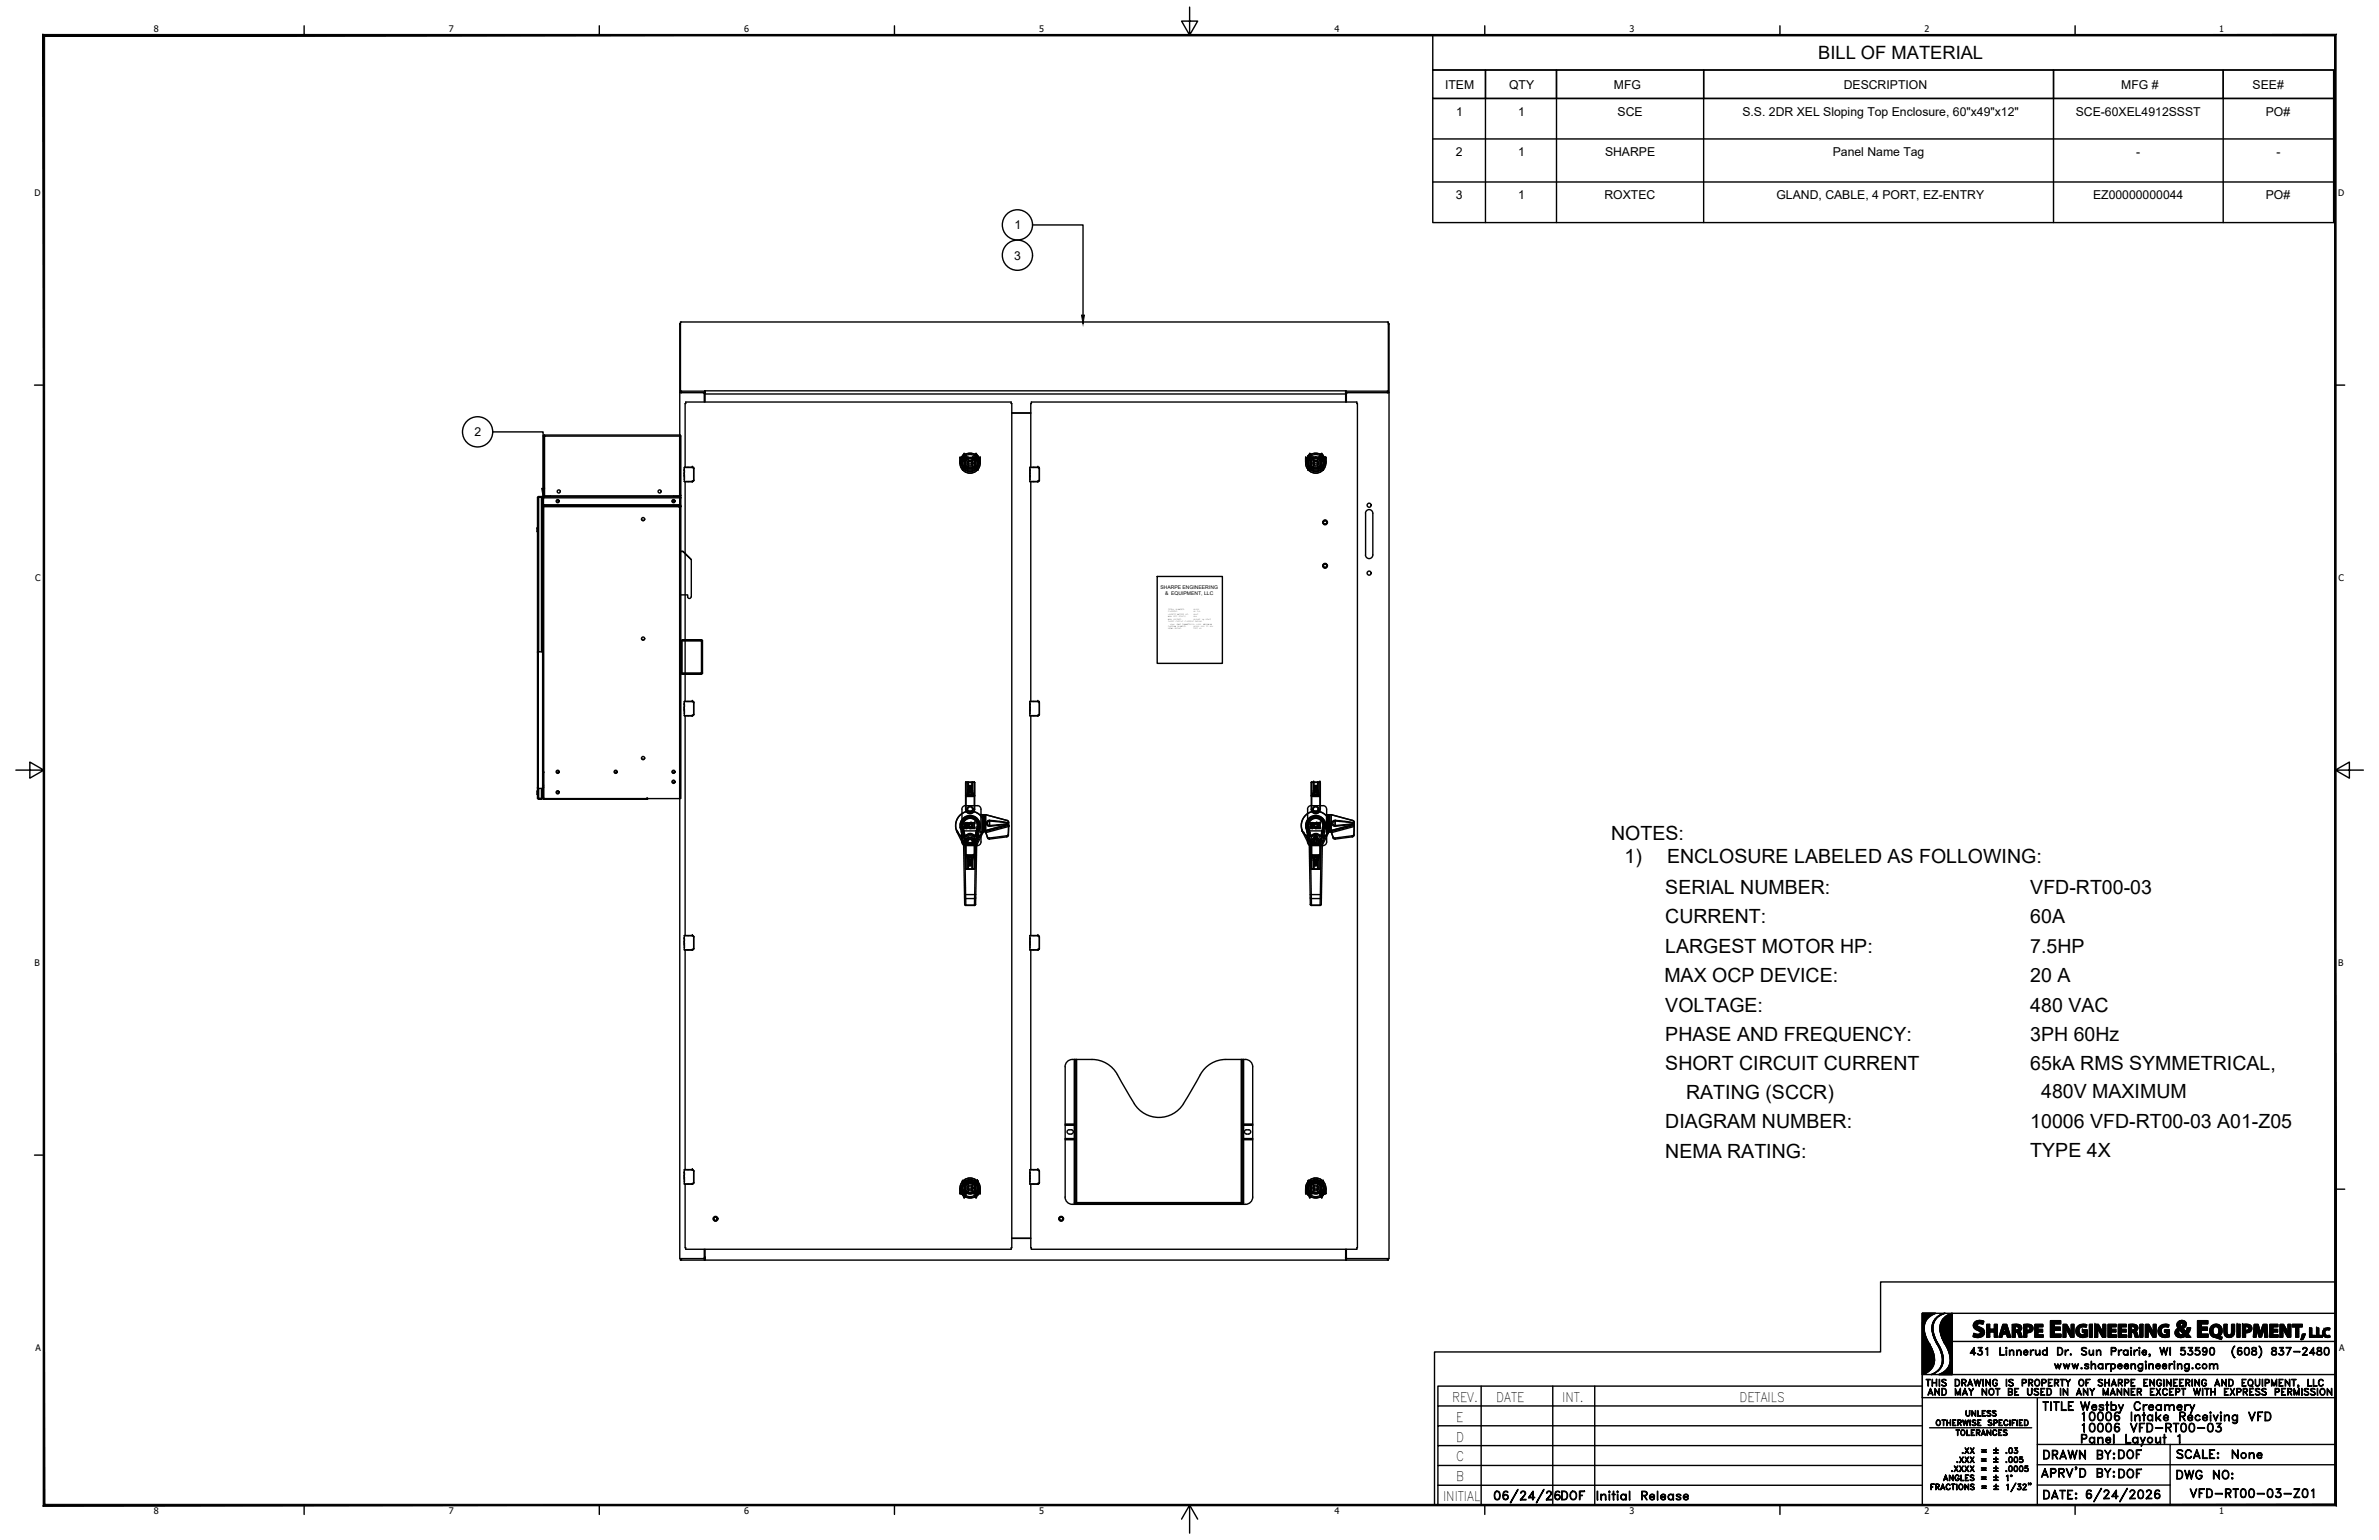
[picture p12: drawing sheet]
<svg xmlns="http://www.w3.org/2000/svg" width="432mm" height="279mm" viewBox="0 0 432 279" stroke-linecap="round" stroke-linejoin="round" font-family="sans-serif">
<defs><g id="words">
<g font-size="4.9">
<text x="383.8" y="269.5">DOF</text>
<text x="383.8" y="266">DOF</text>
<text x="404.3" y="266">None</text>
<text x="282.6" y="273.4">DOF</text>
</g>
<g font-size="4.4">
<text x="394.4" y="269.5">DWG NO:</text>
<text x="370.1" y="273">DATE:</text>
</g>
<g font-size="3.5">
<text x="292.4" y="152.4">NOTES:</text>
<text x="294.9" y="156.6">1)</text>
<text x="302.6" y="156.6">ENCLOSURE LABELED AS FOLLOWING:</text>
<text x="302.3" y="162.1">SERIAL NUMBER:</text>
<text x="302.3" y="167.5">CURRENT:</text>
<text x="368.5" y="162.1">VFD-RT00-03</text>
<text x="368.5" y="167.5">60A</text>
<text x="302.3" y="173">LARGEST MOTOR HP:</text>
<text x="368.5" y="172.9">7.5HP</text>
<text x="302.1" y="178.2">MAX OCP DEVICE:</text>
<text x="368.5" y="178.2">20 A</text>
<text x="302.3" y="183.6">VOLTAGE:</text>
<text x="368.5" y="183.6">480 VAC</text>
<text x="302.3" y="188.8">PHASE AND FREQUENCY:</text>
<text x="368.5" y="188.8">3PH 60Hz</text>
<text x="302.3" y="194.2">SHORT CIRCUIT CURRENT</text>
<text x="368.5" y="194.1">65kA RMS SYMMETRICAL,</text>
<text x="306" y="199.4">RATING (SCCR)</text>
<text x="370.5" y="199.3">480V MAXIMUM</text>
<text x="302.3" y="204.7">DIAGRAM NUMBER:</text>
<text x="368.5" y="204.7">10006 VFD-RT00-03 A01-Z05</text>
<text x="368.5" y="209.9">TYPE 4X</text>
<text x="302.3" y="210.1">NEMA RATING:</text>
</g>
<text font-size="3.3" x="330" y="10.7">BILL OF MATERIAL</text>
<g font-size="2.4">
<text x="263.5" y="254.3">REV.</text>
<text x="264.3" y="257.9">E</text>
<text x="271.6" y="254.3">DATE</text>
<text x="283.5" y="254.3">INT.</text>
<text x="315.7" y="254.3">DETAILS</text>
<text x="264.3" y="261.5">D</text>
<text x="264.3" y="265.1">C</text>
<text x="264.3" y="268.7">B</text>
<text x="261.9" y="272.3">INITIAL</text>
</g>
<g font-size="2.2">
<text x="262.3" y="16.1">ITEM</text>
<text x="273.9" y="16.1">QTY</text>
<text x="292.9" y="16.1">MFG</text>
<text x="334.6" y="16.1">DESCRIPTION</text>
<text x="385" y="16.1">MFG #</text>
<text x="408.9" y="16.1">SEE#</text>
<text x="264.3" y="21">1</text>
<text x="275.5" y="21">1</text>
<text x="293.6" y="21">SCE</text>
<text x="316.3" y="21">S.S. 2DR XEL Sloping Top Enclosure, 60&quot;x49&quot;x12&quot;</text>
<text x="376.8" y="21">SCE-60XEL4912SSST</text>
<text x="411.2" y="21">PO#</text>
<text x="264.2" y="28.3">2</text>
<text x="275.5" y="28.3">1</text>
<text x="291.3" y="28.4">SHARPE</text>
<text x="332.7" y="28.3">Panel Name Tag</text>
<text x="387.8" y="28.3">-</text>
<text x="413.2" y="28.3">-</text>
<text x="184.1" y="41.6">1</text>
<text x="264.2" y="36.1">3</text>
<text x="275.5" y="36.1">1</text>
<text x="291.2" y="36.2">ROXTEC</text>
<text x="322.4" y="36.2">GLAND, CABLE, 4 PORT, EZ-ENTRY</text>
<text x="379.9" y="36.1">EZ00000000044</text>
<text x="411.2" y="36.2">PO#</text>
<text x="184.1" y="47.1">3</text>
<text x="86.1" y="79.1">2</text>
</g>
<g font-size="1.6">
<text x="27.9" y="5.8">8</text>
<text x="81.4" y="5.9">7</text>
<text x="135" y="5.8">6</text>
<text x="188.6" y="5.8">5</text>
<text x="242.2" y="5.9">4</text>
<text x="295.8" y="5.8">3</text>
<text x="349.3" y="5.9">2</text>
<text x="402.8" y="5.9">1</text>
<text x="6.3" y="35.6">D</text>
<text x="424.4" y="35.6">D</text>
<text x="6.4" y="105.4">C</text>
<text x="424.5" y="105.4">C</text>
<text x="6.3" y="175.2">B</text>
<text x="424.4" y="175.2">B</text>
<text x="6.4" y="245.1">A</text>
<text x="424.5" y="245.1">A</text>
<text x="27.9" y="274.7">8</text>
<text x="81.4" y="274.8">7</text>
<text x="135" y="274.7">6</text>
<text x="188.6" y="274.7">5</text>
<text x="242.2" y="274.8">4</text>
<text x="295.8" y="274.7">3</text>
<text x="349.3" y="274.8">2</text>
<text x="402.8" y="274.8">1</text>
</g>
<g font-size=".9">
<text x="210.6" y="106.8">SHARPE ENGINEERING</text>
<text x="211.5" y="107.9">&amp; EQUIPMENT, LLC</text>
</g>
<g font-size=".3">
<text x="212" y="112.4">MAX</text>
<text x="212" y="110.6">SERIAL</text>
<text x="212" y="111.5">LARGEST</text>
<text x="212" y="112.9">SHORT</text>
<text x="212" y="111.1">CURRENT:</text>
<text x="212" y="112">MAX</text>
<text x="212" y="113.7">DIAGRAM</text>
<text x="212.4" y="113.3">XXkA</text>
<text x="213" y="112.4">VOLTAGE:</text>
<text x="213" y="112">OCP</text>
<text x="213.4" y="112.9">CIRCUIT</text>
<text x="213.4" y="110.6">NUMBER:</text>
<text x="213.6" y="113.3">RMS</text>
<text x="213.7" y="111.5">MOTOR</text>
<text x="213.7" y="113.7">NUMBER:</text>
<text x="214" y="112">DEVICE:</text>
<text x="214.6" y="113.3">SYMMETRICAL, XXXV</text>
<text x="215.1" y="112.9">CURRENT</text>
<text x="215.2" y="111.5">HP:</text>
<text x="216.6" y="110.6">XXXXX</text>
<text x="216.6" y="111.1">XX</text>
<text x="216.6" y="111.5">XXHP</text>
<text x="216.6" y="112">XXA</text>
<text x="216.6" y="112.4">XXXVAC</text>
<text x="216.6" y="113.7">XXXXX-XXX</text>
<text x="216.9" y="112.9">RATING:</text>
<text x="217.3" y="111.1">FLA</text>
<text x="218.2" y="112.4">Xɸ</text>
<text x="218.4" y="113.3">MAXIMUM</text>
<text x="218.9" y="112.4">60HZ</text>
<text x="218.9" y="113.7">TO</text>
<text x="219.6" y="113.7">XXX</text>
<text x="212" y="114.2">NEMA</text>
<text x="213.2" y="114.2">RATING:</text>
<text x="216.6" y="114.2">TYPE</text>
<text x="217.7" y="114.2">4X</text>
</g>
</g></defs>
<g fill="none" stroke="#000" stroke-width=".25">
<path d="M8 6.4h415.9v226.2h-82.6v12.7h-80.9v27.8h-252.4zM55.2 4.7v1.7M108.8 4.7v1.7M162.3 4.7v1.7M215.9 1.3v5.1l-1.4-2.6h2.9l-1.5 2.6M260.1 6.4h163.8v6.3h-163.8zM260.1 12.7h9.5v5.2h-9.5zM260.1 17.9h163.5v22.5h-163.5zM269.5 4.7v1.7M269.6 12.7h12.9v5.2h-12.9zM269.6 17.9v22.5M282.5 12.7h26.7v5.2h-26.7z"/>
<path d="M282.5 17.9v22.5M309.2 12.7h63.5v5.2h-63.5zM309.2 17.9v22.5M323.1 4.7v1.7M372.7 12.7h30.8v5.2h-30.8zM372.7 17.9v22.5M376.6 4.7v1.7M403.5 12.7h20.1v5.2h-20.1zM403.5 17.9v22.5M260.1 25.2h163.5M260.1 33h163.5M123.4 58.8v169.5h4.4"/>
<path d="M123.4 58.8h.1M123.5 58.7l-.1 .1M187.4 40.8h9.2v16.4M252 58.7l.1 .1M252 58.8h.1M252.1 58.8v169.5h-7.7M6.3 69.9h1.7M89.4 78.4h9.2v10.2M98.8 78.9l-.2 .2M98.8 79l-.1 .1M98.8 79.1h-.2v10.9h.2v.1h1.1v-.1M98.8 78.9v.2"/>
<path d="M123.4 79.1h-24.6v10.9M123.4 78.9v11.1h-24.6M123.4 78.9h-24.6v11.1M123.4 79.1h.1M123.4 78.9h.1M123.4 78.9l.2 .2M123.4 79v.1M123.4 79.1h.2v10.9h-.2zM123.4 71.2h4.5M123.4 71.1h.1M123.5 70.9l.2 .1M123.7 71v.2h-.2v-12.8h128.5v12.8"/>
<path d="M123.7 71h4.2M127.7 71.2l.1 .2v1.5M127.9 71l.1 .1M127.9 71.2l.1 .1M127.9 71h116.4M127.9 71v.2M128 71.3h.1M128 70.9v2M128 71.5h116.2M183.6 75h3.5M183.6 74.9h3.5M244.2 71.3h.1"/>
<path d="M244.2 70.9v2M244.3 71.2l-.1 .1M244.3 71l-.1 .1M244.3 71v.2M244.3 71.2h7.8M244.3 71h7.5M244.5 71.2l-.1 .2v1.5M251.8 71v.2h.2M252 71.2h.1M252 70.9l-.2 .1M252 71.1h.1M423.9 69.9h1.7"/>
<path d="M97.5 95.8l.1 .7M97.6 95.8h-.1M97.8 90.2h-.1M97.8 90.1l-.2 .2M97.8 90.2l-.2 .1v28h.2M97.8 90.1h.5v.1h-.5zM98.3 90.2h.1M98.3 90.1l.2 .2M98.3 90.2l.2 .1M98.3 90.2v28.1h.2M98.3 90.2h-.5v28.1h.5M98.5 90.3v1.3h.1"/>
<path d="M98.5 90.3h.1M98.5 91.7h.1v.2M98.5 91.6v26.7M98.5 91.9h.2M98.5 91.7h.1M98.6 89.9l.2 .2M98.6 90.3v1.4M98.6 90.6h.1M98.6 90.3h.1M98.6 90.3h-.1M98.7 90.1h.1M98.7 90.1l-.2 .2"/>
<path d="M98.7 91.8h24.5v.1h-24.5zM98.7 91.9v53M98.7 91.9h.1M98.7 91.7h24.5M98.7 91.6v.1M116.4 94.2l.3 .2 .3-.2M122 90.9l.2 .2 .2-.2M122.3 90v.1h1.1v-.1M123.2 91.9h.1M123.2 91.7l-24.5 .1M123.2 91.9h.2M123.2 91.6v.1"/>
<path d="M123.2 91.7v.1M123.3 91.7l.1 .2M123.3 91.6v.1M123.4 90.1h.1M123.4 90.1v.2M123.4 90.1h-24.7l-.1 .2M123.4 90.1l.2 .2M123.4 91.9h.2v53h-.2zM123.4 91.9h.1M123.4 90h.1M123.4 90.3h-24.8v1.3h24.8M123.4 90.3h.1"/>
<path d="M123.4 90.3v1.4M123.4 91.7h.1M123.4 90.3v1.3h.2v-1.3M123.4 90.7h.1M123.4 91.7h-.1l.1 .1M123.4 90.3h.2M123.4 91.9h.2M123.4 91.6l.1 .1M123.5 91.7l-.1 .2zM123.5 91.7v.1M123.5 91.7h.1M123.5 91.8v.1"/>
<path d="M123.5 91.7v.2M123.5 91.8h.1M123.6 89.9l-.2 .2M123.6 90.3h.1M123.6 91.9h.1M124.2 84.8v2.6M124.2 85.9v.4M124.2 85.2v.2M124.2 85.2h.1M124.2 85.9h.1M124.2 86.3h.1M124.2 85.3h.1"/>
<path d="M124.2 86.4v.6M124.2 84.8h1.5M124.2 87.4h1.5M124.2 86.6h.1M124.2 85.4h.1M124.2 87.3l1.5 .1M124.2 85.4v.4M124.4 84.8v-11.6h.1v-.3h59v.3h.1v153.2h-.1v.3h-59v-.3h-.1v-11.6M124.4 87.4v39.9M124.9 84.8h.1M124.9 87.4h.1M125.6 84.8h.1"/>
<path d="M125.6 87.4h.1M125.7 84.8l.2 .1M125.7 87.4h.1M125.7 84.8h.1M125.7 84.8l.2 .2M125.7 84.8h-1.5M125.9 87.1l-.2 .3M125.9 84.9h.1M125.9 84.9v.1M125.9 85v2.1M125.9 87.1h.1M125.9 85h.1"/>
<path d="M174.3 83.1h.1M174.3 83h-.1M174.3 83v.1M174.3 83v1v-.9M174.3 83h.3M174.5 84a1.53 1.53 0 0 0 1.6 1.6 1.53 1.53 0 0 0 1.5-1.6M174.6 84.2a1.54 1.54 0 0 0 1.5 1.3 1.54 1.54 0 0 0 1.5-1.3M174.6 84l.1 .7 .4 .5M174.6 84h.1M174.6 83l-.4 .1M174.6 84.2h.1M174.6 83h.1"/>
<path d="M174.6 83a1.83 1.83 0 0 1 3 0M174.6 84.2l.2 .6 .3 .4M174.6 83v1.2M174.6 84a1.49 1.49 0 0 0 1.5 1.5 1.49 1.49 0 0 0 1.5-1.5M174.6 84.2a1.47 1.47 0 0 0 1.5 1.3 1.47 1.47 0 0 0 1.4-1.3M174.6 82.9h.1M174.6 85.2h.1M174.7 84.3l.2 .3a1.86 1.86 0 0 0 2.4-.1l.2-.2M174.7 83.7h.1M174.7 84.3l.3 .3M174.7 83.7v.6M174.7 82.8h.1"/>
<path d="M174.7 82.8l-.1 .1M174.7 85.2h.1M174.8 82.8h.1M174.8 85.3h.1M174.8 82.8v2.5M174.8 83.6h.1M174.8 83.6l-.1 .1M174.9 82.9l.1 .1M175 83.4h.1M175 83.4l-.2 .2M175 82.8h.1M175 84.6l.1 .1"/>
<path d="M175 83.4a1.83 1.83 0 0 1 2.2 0M175 83.4l-.3 .3M175 84.6h.1M175 84.6v.1M175 82.5l.1 .1M175 82.5a1.83 1.83 0 0 0-.3 2.7 1.83 1.83 0 0 0 2.7 0 1.83 1.83 0 0 0-.3-2.7M175 83l.1 .2M175 82.3l-.2 .5M175 82.6h.1M175 84.7h.1M175 82.5v.1M175 82.6l-.4 .4"/>
<path d="M175 83.1h.3M175 82.3l.1 .2M175 83.1l.1 .1M175.1 85.2h.1M175.1 84.7h.1M175.1 82.4v2.8M175.1 85.1v.1M175.1 83.3v.1M175.1 83.3h.1M175.1 82.6l-.5 .4M175.1 82.5h.1M175.1 82.5v.1"/>
<path d="M175.1 82.5v2.7M175.1 82.8h-.2v.4h.2M175.1 84.7l.1 .1M175.1 83.2h.1M175.1 82.6h.1M175.1 84.7v.1M175.1 84.8h.1M175.2 83.3h-.1M175.2 82.6h-.1M175.2 84.8h.1M175.2 83.3h.1M175.2 82.5v.7h.1"/>
<path d="M175.2 83.2h.1M175.2 83.2l-.2 .1M175.2 83.2v.1M175.3 84.8h.1M175.3 83.2h.1M175.3 84.8l.1 .1M175.3 82.4l-.2 .3M175.3 83.1a1.89 1.89 0 0 1 1.5 0M175.3 83.1l.1 .1a1.79 1.79 0 0 1 1.4 0M175.3 83.1v1.8M175.3 84.9h.1M175.3 83.2h-.1"/>
<path d="M175.3 83.2a1.83 1.83 0 0 1 1.5 0M175.4 83.2h-.1M175.4 82.6a1.58 1.58 0 0 1 1.4 0M175.4 85.1a1.26 1.26 0 0 0 1.4 0M175.4 83.2h.1M175.4 84.9h.1M175.4 82.7v.6l.1 .1a.9 .9 0 0 1 1.2 0M175.4 84.8v.3M175.4 84.9h.2M175.5 83.2h.1M175.5 84.9h.1M175.5 83.2h-.3"/>
<path d="M175.5 83.1h.1M175.6 84.9h.1M175.6 83.1h.1M175.6 85h1M175.6 84.9l.1 .1M175.6 83.1l-.1 .1M175.6 85h.9M175.7 84.9h.1M175.7 84.9h.8M175.7 83.1v.9M175.7 84.9v.1M175.7 83.1h.1"/>
<path d="M175.7 85h.1M175.7 83.1h.7M175.7 84l-.1 1M175.7 83.1v1.9M175.7 84h.7M175.8 83.2h.6M176.4 83.1h-.7M176.4 85h.1M176.4 84l.2 1M176.4 83.1v1.9h-.7M176.4 83.1h.1M176.5 83.1h.1"/>
<path d="M176.5 85h.1M176.5 84.9h.1M176.5 83.1l-.1 .9M176.5 84.9v.1M176.6 83.1h.1M176.6 84.9h.1M176.6 83.1h-.1M176.7 84.9h.1M176.7 83.1h.1M176.7 84.7a1.26 1.26 0 0 1-1.3 0v.1M176.7 84.7l.1 .1M176.7 83.1l.3 .1"/>
<path d="M176.7 83.2h.1M176.8 84.9h.1M176.8 83.2h.1M176.8 82.7v.6l-.1 .1M176.8 84.8v.3M176.8 84.9l-.4 .1M176.8 84.8v.1M176.8 83.1v1.8M176.8 83.1h.3M176.8 83.1v.1M176.9 83.2h.1M176.9 84.8h.1"/>
<path d="M176.9 84.8l-.1 .1M176.9 82.4l.2 .3M177 84.8h.1M177 83.3h.1M177 84.8h-.1M177 83.2h.1M177 83.3l.1 .1M177 83.2l.2 .1M177 82.5l.1 .1M177 82.5v.7h-.2M177.1 82.5a1.84 1.84 0 0 0-1.9 0M177.1 85.1l-.1 .1"/>
<path d="M177.1 84.7h.1M177.1 84.7l-.1 .1M177.1 82.6h.1M177.1 85.2h.1M177.1 85.1v.1M177.1 82.6l.3 .2M177.1 82.5v2.7M177.1 82.8h.1M177.1 83.1l-.1 .1M177.1 83.4h.1M177.1 82.5l.1-.2 .2 .5M177.1 82.4v2.8"/>
<path d="M177.1 82.8h.1v.4h-.1M177.1 82.6l.4 .4M177.1 83v.2M177.1 82.5v.1M177.2 83.4h.1M177.2 82.5l-.1 .1M177.2 83.4l.2 .2M177.2 84.6v.1M177.2 84.6h.1M177.2 83.4l.3 .3M177.2 82.8h.1M177.2 82.9l-.1 .1"/>
<path d="M177.4 82.8l.2 .2M177.4 83.6h.1M177.4 85.3h.1M177.4 83.6l.1 .1M177.4 82.8h.1M177.4 82.8v2.5M177.4 82.8l.1 .1M177.5 84.3l-.3 .3M177.5 83.7h.1M177.5 83.7v.6M177.5 85.2h.1M177.5 85.2h-.1"/>
<path d="M177.5 83l.1 1.2M177.5 83h.4M177.6 83h.1M177.6 84.2h.1M177.6 84.2l-.2 .5-.3 .4M177.6 83h-.1M177.6 83v1.2M177.6 84l-.1 .6-.4 .6M177.6 84h.1M177.6 83l.3 .1M177.9 83h.1M177.9 83v.1"/>
<path d="M177.9 83v1v-.9M186.9 87.3l1.5 .1M186.9 85.9h.1M186.9 84.8v2.6M186.9 85.2v.2M186.9 85.2h.1M186.9 84.8h1.5M186.9 86.4v.6M186.9 87.4h1.5M186.9 86.6h.1M186.9 85.4h.1M186.9 85.3h.1"/>
<path d="M186.9 85.9v.4M186.9 85.4v.4M187.1 84.8v-11.6h.1v-.3h59.1v.3h.1v153.2h-.1v.3h-59.1v-.3h-.1v-11.6M187.1 87.4v39.9M187.6 84.8h.1M187.6 87.4h.1M188.3 84.8h.1M188.3 87.4h.1M188.4 84.8l.2 .1M188.4 87.4h.1M188.4 84.8h.1M188.4 84.8h-1.5"/>
<path d="M188.4 84.8l.2 .2M188.6 87.1l-.2 .3M188.6 84.9h.1M188.6 84.9l.1 .1M188.6 85v2.1M188.6 87.1h.1M188.6 85h.1M188.7 87.1l-.3 .3M188.7 85v2.1M237 83.1h.1M237 83h.1M237 83v.1"/>
<path d="M237 83v1v-.9M237 83h.4M237.3 84a1.53 1.53 0 0 0 1.5 1.6 1.53 1.53 0 0 0 1.5-1.6M237.3 84.2a1.54 1.54 0 0 0 1.5 1.3 1.54 1.54 0 0 0 1.5-1.3M237.3 84.2h.1M237.3 84h.1M237.3 84l.1 .6 .4 .6M237.3 83l-.3 .1M237.3 83h.1M237.3 83a1.83 1.83 0 0 1 3 0M237.3 84.2l.2 .5 .3 .4M237.3 83v1.2"/>
<path d="M237.3 84a1.49 1.49 0 0 0 1.5 1.5 1.49 1.49 0 0 0 1.5-1.5M237.4 84.2a1.47 1.47 0 0 0 1.4 1.3 1.47 1.47 0 0 0 1.5-1.3M237.4 83v1.2M237.4 82.9h.1M237.4 85.2h.1M237.4 83.7h.1M237.4 84.3l.3 .3M237.4 84.3l.2 .3a1.89 1.89 0 0 0 2.4 0M237.4 83.7v.6M237.5 82.8l-.1 .1M237.5 82.8h.1M237.5 85.3h.1"/>
<path d="M237.5 82.8v2.5M237.5 83.6h.1M237.5 83.6l-.1 .1M237.7 83.5l-.3 .2M237.7 82.8h.1M237.7 82.9l.1 .1M237.7 83.4v.1M237.7 83.4h.1M237.7 83.4l-.2 .2M237.7 84.6h.1M237.7 82.3l-.2 .5M237.7 82.3l.1 .2"/>
<path d="M237.7 83.4a1.83 1.83 0 0 1 2.2 0M237.7 83.4l-.3 .3M237.7 84.6l.1 .1M237.7 82.5l.1 .1M237.7 82.5a1.83 1.83 0 0 0-.3 2.7 1.83 1.83 0 0 0 2.8 0 1.83 1.83 0 0 0-.3-2.7M237.7 83l.1 .2M237.8 82.6h.1M237.8 83.4h.1M237.8 84.7l.1 .1M237.8 82.6l-.4 .4M237.8 83.1l.1 .1zM237.8 84.7h.1"/>
<path d="M237.8 83.1h.3M237.8 82.6v.5M237.8 85.1v.1M237.8 85.2h.1M237.8 82.8h-.1v.4h.1M237.8 82.4v2.8M237.8 83.1h.1M237.8 82.5h.1M237.8 83.3h.1M237.8 82.6l-.5 .4M237.8 82.5v.1M237.8 83.3l-.1 .1"/>
<path d="M237.9 83.3h.1M237.9 82.6h.1M237.9 82.6h-.1M237.9 84.8h.1M237.9 82.5a1.79 1.79 0 0 1 1.8 0M237.9 82.5v.8M237.9 82.5v.1M237.9 83.3h-.1M238 83.2l-.1 .1M238 84.8h.1M238 83.2h.1M238 84.8l.1 .1"/>
<path d="M238 82.4l-.2 .3M238.1 83.1a1.89 1.89 0 0 1 1.5 0M238.1 83.2h.1M238.1 84.9h.1M238.1 83.1l-.2 .1M238.1 83.1v.1M238.1 83.2l-.4 .1M238.1 84.8v-.1a1.36 1.36 0 0 0 1.4 0v.1M238.1 84.8v.1M238.1 83.2a1.83 1.83 0 0 1 1.4 0M238.1 82.6a1.58 1.58 0 0 1 1.4 0M238.1 85.1a1.26 1.26 0 0 0 1.4 0"/>
<path d="M238.1 83.2a1.79 1.79 0 0 1 1.4 0M238.1 82.7v2.4M238.1 84.9h.2M238.2 83.2h.1M238.2 84.9h.1M238.2 83.2h-.3M238.2 83.1v.1M238.2 83.1h.1M238.3 83.1h.1M238.3 84.9h.1M238.3 85h1M238.3 84.9l.2 .1"/>
<path d="M238.4 83.1h-.2M238.4 84.9l-.1 .1M238.4 83.1h.1M238.4 84.9h.1M238.4 85h.9M238.4 84.9h.8M238.4 85h.1M238.5 83.1h.7M238.5 83.1h.1M238.5 85h.1M238.5 83.1v1.9h.7M238.5 84l-.1 .9"/>
<path d="M238.5 84h.7M238.5 83.2h.6M238.7 83.1h-.3l.1 .9M238.7 83.1h.1M238.8 83.1h-.1M238.8 83.1h.1M238.9 83.1h.1M239 83.1h.1M239 83.1h.2M239.2 84v.9M239.2 83.1v1.9M239.2 83.1h.1"/>
<path d="M239.2 85h.1M239.2 84.9l.1 .1M239.2 83.1v.9M239.2 84.9v.1M239.3 84.9h.1M239.3 83.1h.1M239.3 84.9l-.1 .1M239.3 83.1h-.1M239.4 84.9h.1M239.4 83.1h.1M239.4 83.1v.1M239.4 83.2h.1"/>
<path d="M239.4 83.2h.4M239.5 84.9h.1M239.5 83.2h.1M239.5 84.9h-.2M239.5 84.8v.1M239.5 82.7v.6a1.36 1.36 0 0 0-1.4 0M239.5 84.8v.3M239.6 84.9h.1M239.6 83.2h.1M239.6 83.2h.2M239.6 83.1h.3M239.6 83.1v1.8"/>
<path d="M239.6 83.1l-.1 .1M239.6 84.8l-.1 .1M239.6 82.4l.2 .3M239.6 84.8h.1M239.7 84.8h.1M239.7 84.8h-.1M239.7 83.2h.1M239.7 83.3h.1M239.7 83.2l.2 .1M239.8 84.8h.1M239.8 83.3h.1M239.8 82.5v.1"/>
<path d="M239.8 82.5v.8M239.8 82.6h.1M239.8 84.8h-.1M239.8 83.3l.1 .1M239.8 84.7h.1M239.8 82.5l.1 .1M239.8 84.7v.1M239.8 85.2h.1M239.8 82.8h.1M239.8 85.1v.1M239.8 82.5h.1M239.8 82.6l.5 .4"/>
<path d="M239.8 82.8h.2v.4h-.2M239.8 82.5v2.7M239.8 83.4h.1M239.8 82.4v2.8M239.8 83.1l-.1 .1M239.9 84.7h.1M239.9 83.4h.1M239.9 82.6h.1M239.9 83l-.1 .2M239.9 82.5l-.1 .1M239.9 82.5v.1M239.9 84.7h-.1"/>
<path d="M239.9 84.6h.1M239.9 82.3l-.1 .2M239.9 84.6v.1M239.9 83.4l.2 .2M239.9 83.4l.3 .3M239.9 82.8h.1M239.9 82.3l.2 .4M240 82.9l-.1 .1M240 84.6h.1M240.1 82.7v.1M240.1 85.3h.1M240.1 83.6h.1"/>
<path d="M240.1 83.6l.1 .1M240.1 82.8h.1M240.1 82.8v2.5M240.2 85.3h.1M240.2 82.8h.1M240.2 85.3h-.1M240.2 82.8v2.5M240.2 85.2h.1M240.2 82.8l.1 .1M240.2 84.3l-.2 .3M240.2 84.3l-.3 .3M240.2 83.7h.1"/>
<path d="M240.2 83.7v.6M240.3 85.2h-.1M240.3 84.2h.1M240.3 83v1.2M240.3 83h.3M240.3 84.2l-.1 .4-.4 .5M240.3 83h.1M240.3 84l-.1 .7-.4 .5M240.3 84h.1M240.6 83h.1M240.6 83l.1 1v-.9l-.4-.1v1M248 92.7a.67 .67 0 0 1 .8-.2 .67 .67 0 0 1 .4 .6v7.6a.66 .66 0 0 1-.7 .6 .66 .66 0 0 1-.6-.6l-.1-7.6z"/>
<path d="M97.6 118.4h.1v24.5h-.1zM97.6 118.3v.1M97.7 118.3v.1M98.5 118.3v21.8h.2l-.1 2.4M116.4 115.8l.3 .3 .3-.3M123.6 116.3h.1v5.8M123.6 107.9h1.2v.4M123.7 116.3v5.8M123.8 116.1h3.5v.1h-3.5zM123.8 116.3h3.5v5.8h-3.5M125.5 101.6l-1.5-1.6-.4 .1h.4l1.5 1.5v6.7a.33 .33 0 0 1-.4 .3 .33 .33 0 0 1-.3-.3M127.3 116.1l.2 .2"/>
<path d="M127.3 116.2l.1 .1M127.3 116.3h.2v5.8M210 104.6h11.9v15.8h-11.9zM2.9 139.7h5.1l-2.6-1.4v2.9l2.6-1.5M116.4 137.5l.3 .3 .3-.3M123.6 122.1h.1M123.8 122.2h3.5v.1h-3.5zM124.2 128.4h.1M124.2 127.3v1.1M124.2 128.5v.3M124.2 127.8v.1M124.2 127.7h.1"/>
<path d="M124.2 127.7v.1M124.2 128.8h.1M124.2 127.8h.1M124.2 128.4v1.4M124.2 128.9v.6M124.2 129.8h1.5M124.2 129h.1M124.2 127.9h.1M124.2 127.3h1.5M124.2 129.8l1.5 .1M124.2 127.9v.3M124.4 129.9v39.8"/>
<path d="M124.9 127.3h.1M124.9 129.8v.1M125.6 127.3h.1M125.6 129.8v.1M125.7 127.2l.2 .2M125.7 129.9h.1M125.7 129.8v.1M125.7 127.3h.1M125.7 127.3l.2 .2M125.7 127.3h-1.5M125.9 129.6l-.2 .2M125.9 127.4h.1"/>
<path d="M125.9 127.4v.1M125.9 127.5v2.1M125.9 129.6h.1M125.9 127.5h.1M125.9 129.7l-.2 .2M125.9 129.6v.1M127.3 122.1h.2M127.4 122.1l-.1 .1M127.5 122.1l-.2 .2M186.9 129.8l1.5 .1M186.9 127.7h.1M186.9 127.7v.1"/>
<path d="M186.9 128.4h.1M186.9 127.3v1.1M186.9 128.9v.6M186.9 128.4v1.4M186.9 129.8h1.5M186.9 129h.1M186.9 127.9h.1M186.9 127.8h.1M186.9 127.3h1.5M186.9 128.4v.4M186.9 127.8v.1M186.9 127.9v.3"/>
<path d="M187.1 129.9v39.8M187.6 127.3h.1M187.6 129.8v.1M188.3 127.3h.1M188.3 129.8v.1M188.4 127.2l.2 .2M188.4 129.9h.1M188.4 127.3h.1M188.4 127.3h-1.5M188.4 129.8v.1M188.4 127.3l.2 .2M188.6 129.7l-.2 .2"/>
<path d="M188.6 129.6l-.2 .2M188.6 127.4h.1M188.6 127.4l.1 .1M188.6 127.5v2.1M188.6 129.6h.1M188.6 127.5h.1M188.7 129.6l-.1 .1M188.7 127.5v2.1M423.9 139.7l2.5 1.5v-2.9l-2.5 1.4h5.1M97.6 143.5v.7M97.6 142.9v.1M97.6 144.8l.2 .2"/>
<path d="M97.7 142.9v.1M97.7 144.8l.1 .1M97.8 143h-.2v1.8l.2 .1M97.8 144.9v.1h.5v-.1M97.8 144.9h.5M98.3 143h.2v1.8l-.1 .1zM98.3 143h-.5v1.9h.5M98.3 144.8v.1M98.5 144.8l.2 .2M98.5 144.8h.1M98.5 144.8l-.2 .2M98.5 143v-.4h.1v2.2"/>
<path d="M98.5 142.5v-2.4h.1v2.4M98.6 144.8l.1 .1M98.6 144.3h.1M98.6 143.3h.1M98.6 142.9l.1 1.9M98.6 142.5l.1 .2M98.6 142.5h-.1l.1 .4M98.6 142.9h.1M98.6 142.5h.1M98.7 144.9v.1M98.7 144.9h24.7M98.7 145h.1"/>
<path d="M98.7 144.8h.1M117.5 144.9v.1h-18.8M117.5 144.9h.1M117.5 145h.1M117.5 144.9v.1M117.6 144.9l-.2 .1M173.7 150.8h.1M173.8 151.1a2.62 2.62 0 0 1 2.3-3.9 2.62 2.62 0 0 1 2.2 3.9v.1M173.8 151.1h.1M173.8 151.1l.1 .1M173.9 151.2h.1M173.9 151.2l1 1.7"/>
<path d="M174.2 151.4l.3 .4M174.3 150.2a1.81 1.81 0 0 1 1.8-2.2 1.81 1.81 0 0 1 1.7 2.2M174.3 150.4a1.83 1.83 0 0 1 1.8-2.4 1.83 1.83 0 0 1 1.7 2.4M174.5 151.5l.1 .2M174.5 151.6l.2 .3M174.5 151.6l.1 .3M174.5 151.6v.2M174.5 150l.1 .1M174.5 150.1l.5 2.4M174.5 150v.1M174.5 150.1h.1M174.5 150h.1"/>
<path d="M174.5 151.8l.1 .1M174.6 149.8l-.1-.1v.3l-.2 .2 .5 2.4M174.6 152.7a.67 .67 0 0 0 .6 .7h2.2a.67 .67 0 0 0 .7-.7M174.6 146.8a.67 .67 0 0 1 .6-.6h2.2a.63 .63 0 0 1 .7 .6l-.1 1M174.6 150.1h.1M174.6 146.8v6M174.6 150.1a1.49 1.49 0 0 1 1.5-1.8 1.49 1.49 0 0 1 1.4 1.8M174.6 150.1l.5 2.4h-.1M174.6 151.9l.1 .1M174.7 150.8h.1M174.7 150.8l-.2 .2M174.7 150.1a1.39 1.39 0 0 1 1.4-1.7 1.39 1.39 0 0 1 1.3 1.7"/>
<path d="M174.7 150.1l.2 1M174.8 150.8h.1M174.8 152.6l.1 .6M174.8 150l-.1 .1M174.8 150l.2 1M174.8 150v-.5l.3-.6 .5-.3 .6-.1 .8 .4 .3 .5v.6M174.9 153.2l.2 10.9M174.9 153.2h.2M174.9 151.1l.1 .6h.2M174.9 151.5h.1M174.9 151.5l-.3 .1M175 152.5v.1"/>
<path d="M175 151l-.1 .1M175 151l.2 .7M175 151.7l.2 .1 .1-.1M175 152.5l.1 .7M175 152.6a1.08 1.08 0 0 0 1.1 .8 1.08 1.08 0 0 0 1-.8M175 152.6h-.2M175.1 150.1v.2M175.1 150.3h.1M175.1 150.1h.1M175.1 153.2l.2 9.8M175.1 152.5a.98 .98 0 0 0 1 .7 .98 .98 0 0 0 .9-.7M175.1 151.7h.2"/>
<path d="M175.2 149.9h.1M175.3 157.6v.1M175.3 149.9h.2v.2h-.4M175.3 146.8v-4.8h1.6l-.1 4.8M175.3 157.6h1.6v-4.8l-.1 4.9M175.3 157.6v-4.8v4.9M175.3 155.3h1.6M175.3 155.1h1.6M175.3 146.8h.1M175.3 144.5h1.6M175.3 152.7a.81 .81 0 0 1 .8-.8 .81 .81 0 0 1 .8 .8M175.3 146.8a.81 .81 0 0 0 .8 .8 .81 .81 0 0 0 .8-.8"/>
<path d="M175.3 149.6a.7 .7 0 0 1 .6 .7h.4M175.3 149.6v.1M175.3 152.7a.75 .75 0 0 1 .8-.7 .75 .75 0 0 1 .7 .7M175.3 146.8a.75 .75 0 0 0 .8 .8 .75 .75 0 0 0 .7-.8M175.3 151.7a.92 .92 0 0 1 1.5 0M175.3 155.2h.1M175.3 141.9v.1M175.3 151.6l-.1 .1M175.3 157.7h.1M175.3 155.2v2.5M175.3 141.9v2.5M175.3 151.6a.98 .98 0 0 1 1.5 0"/>
<path d="M175.3 144.4h.1M175.3 141.9v4.9M175.3 157.7h1.5M175.3 151.6h.1M175.3 155.2h1.5M175.3 151.6h-.3M175.3 141.9h1.5M175.4 149.5h-.1M175.5 149.9h.1M175.5 144.3h.1M175.5 144.3v.1M175.5 155.3h.1"/>
<path d="M175.5 155.3l.2 .8M175.5 155.2v.1M175.5 144.4h.1M175.5 155.2l.2 .9M175.5 155.2h1.2M175.7 156.1v1.6v-2.2h.7h-.6h.6l.1 2.2M175.7 143.5h.1M175.7 156.1h.1M175.7 143.5l-.2 .8M175.7 156.1h.8M175.7 141.9v.1M175.7 143.5h.8"/>
<path d="M175.7 149.5h.1M175.7 149.5v-.3h-.4a.35 .35 0 0 0-.2 .3 .35 .35 0 0 0 .1 .4M175.7 149.5h-.4v.1M175.7 143.5l-.2 .9M175.7 156.2h.7M175.7 143.4h.7M175.7 157.6v.1M175.8 155.7l.5 .1M175.8 144l.1 .1M175.8 144.1h.6M175.8 143.3v.4h.1v-.3M175.8 156.3h.1"/>
<path d="M175.8 143.3l.1-.3 .2-.1 .2 .1v.3M175.8 156.3l.1 .3h.3l.1-.3-.2 .2-.2-.2M175.9 155.5l-.1 .1M175.9 149.6v.1M175.9 142.7h.1M175.9 156.7v.4h-.1l.1-.4h.2v.2h.1M175.9 156.7h.1M175.9 156.2v-.3h-.1v.4M176 156.9l.1 .1M176 142.7v.2M176 156.7v.2M176 142.9l.1 .1"/>
<path d="M176 150.1h.1M176 149.5l-.1 .1M176 142.9h.1M176 149.5h.2M176 149.5l-.1 .4 .1 .2M176 156.8l-.1 .1M176 143.4v.3h.1v-.3M176 142.7l.2 .2 .1-.2M176 142.7h.1M176 156.2v-.3h.1v.3M176 156.8v.2M176.1 148l.8 .3a1.59 1.59 0 0 1 .8 1.4"/>
<path d="M176.1 148l-.9 .3a1.59 1.59 0 0 0-.7 1.4v-.1a1.6 1.6 0 0 1 1.6-1.5 1.6 1.6 0 0 1 1.6 1.6M176.1 156.7h.1M176.1 142.6h.1M176.1 142.9v.1M176.1 148h.1M176.1 156.6v.1M176.1 157h.1M176.1 142.6l-.2 .1M176.1 142.6l-.1 .1M176.1 142.6l.2 .1-.2-.1M176.1 156.6l-.2 .1M176.1 156.7h-.1"/>
<path d="M176.1 142.6l-.2-.1-.1 .4h.1v-.2M176.1 142.6v.2l.1-.1M176.1 150.1h.1M176.2 149.5h.1M176.2 143.3l-.1-.3-.3 .3M176.2 149.5v-.3a.67 .67 0 0 0-.5 1l-.2 .1h-.4M176.2 156.9h.1M176.2 143.3h-.4M176.2 156.9l-.1 .1M176.3 150.1h.1M176.3 149.3h.1M176.3 156.2v-.3h.1v.4h-.4"/>
<path d="M176.3 156.9v-.2h.1v.2M176.3 142.9h-.2M176.3 142.9l-.2 .1M176.3 150.1h-.2M176.3 156.7h-.1M176.3 156.9l-.2 .1M176.3 150.3h.1M176.3 155.5l.1 .1M176.3 143.8l.1 .1M176.3 143.8l-.5 .1M176.3 150.3h.6M176.3 143.3h.1"/>
<path d="M176.3 143.3l.1 .4h-.1v-.3M176.3 156.9l-.1 .2-.2-.1M176.4 142.7v-.2h-.1v.4M176.4 155.7l-.1 .1M176.4 144l-.1 .1M176.5 156.1h.1M176.5 157.7h.1M176.5 156.1v1.6M176.5 143.5l.2 .9M176.5 150.1h.1M176.5 149.9h.1M176.5 149.6h.1"/>
<path d="M176.5 149.5h.1M176.5 149.5h.4M176.5 149.5v.1M176.5 149.9v.2M176.5 150.1h.4M176.5 149.7h.3M176.5 149.9h.3M176.5 143.5v-1.6v1.6M176.5 143.5h.1M176.5 141.9l-.1 2.2h-.7v-2.2v1.6M176.5 143.5l.2 .8M176.7 155.2v.1"/>
<path d="M176.7 155.2h.1M176.7 155.2l-.2 .9M176.7 144.3v.1M176.7 155.3l-.2 .8M176.8 151.6l.1 .1M176.8 155.2h.1M176.8 141.9l.1 .1M176.8 155.2l.1 2.4M176.8 141.9l.1 2.4M176.8 141.9v4.9M176.8 151.6h.3M176.8 151.6h.1"/>
<path d="M176.8 149.9h.1M176.8 149.7h.1M176.8 149.7v.2M176.9 144.3l-1.6 .1M176.9 157.6l-.1 .1M176.9 144.3l-.1 .1M176.9 144.3h-1.6v.1M176.9 150.3h.1M176.9 150.1h.1M176.9 149.5h.1M176.9 149.3h.1M176.9 149.2h-.6v.9"/>
<path d="M176.9 149.3v.2M176.9 150.1v.2M177 151.7h-.2M177 151.7h.1M177 152.5h.1M177.1 153.2l-.2 9.8M177.1 153.2h.2M177.1 151.7l-.1 .1-.2-.1M177.1 152.5v.7M177.1 152.5v.1M177.1 151l.1 .1M177.1 151l-.1 .7"/>
<path d="M177.1 152.6h.2M177.2 151.5h.1M177.2 150.7l.1 .2M177.2 150.7h-2.2l-.1 .2M177.2 150.7l-.1 .3M177.2 151.1l-.1 .6M177.2 151.5l.4 .1M177.3 153.2l-.2 10.9M177.3 150l.1 .1-.2 1M177.3 150l-.1 .7M177.3 152.6v.6M177.5 150.8h-.2"/>
<path d="M177.5 150.8h.1M177.5 150.8l.2 .2M177.5 151.9v.1M177.5 150.1l-.5 2.4M177.6 150.1h-.1M177.7 150.1h.1M177.7 150.1h-.1M177.7 151.8l-.2 .1M177.7 150v.1M177.7 150l-.1 .1M177.7 150l.2 .2-.6 2.4M177.7 150.1l-.6 2.4"/>
<path d="M177.7 151.5l-.2 .2M177.7 149.7v.3M177.7 149.7l-.1 .1M177.7 151.6l-.2 .3M177.7 151.6v.2M178 151.4l-.4 .4M178 147.8h.9v3.1h-.9M178 147.8l.1 5M178.3 151.2l-1 1.7M178.3 151.2h.1M178.3 150.9v-3.1v3.1M178.4 151a2.64 2.64 0 0 0-2.3-3.8 2.64 2.64 0 0 0-2.4 3.8l1.2 2.4"/>
<path d="M178.5 151l-1.2 2.4M178.5 150.8h.1M178.6 150.9v-3.1v3.1M178.9 150.7h.1M178.9 150.7v.3M178.9 150.9l.3 1M178.9 150.9v.2M178.9 150.7v.1M178.9 150.8v.1M178.9 150.8v.2M178.9 151v.1M178.9 151.1l.4 1"/>
<path d="M179.2 151.9l.4 .1M179.2 151.9l.1 .2M179.3 152.1l.3 .1M179.6 152v.2M179.6 149.4v.5M179.6 148.8v.5M179.6 148.9v.9M179.6 148.8l-.4 .1-.2 .4 .1 .4 .5 .2M179.6 148.9l-.4 .3 .1 .4 .3 .2M179.6 148.9l3.2 .4M179.6 148.8l3.2 .5M182.7 151.6l-3.1 .4"/>
<path d="M182.7 151.6v.2M182.7 151.8l-3.1 .4M182.8 148.9l.2 .3M182.8 149.3v.1M182.8 149.3v.2M182.8 149.5h.1M182.8 149.4l-3.2 .4M182.8 149.5l-3.2 .4M182.8 149.4v.1M182.8 148.9h.1M182.8 148.9l.3 .3M182.8 148.9l-3.9-1.1v3.1"/>
<path d="M183 149.6l.1 .3M183 149.6h.1M183 149.6v.2M183 151.4l-.3 .2M183 149.6v.1M183 149.6l-4.1 1.1M183 149.6l.1 .2M183 151.4v.2M183 151.6l-.3 .2M183 149.7v.1M183 149.8h.1M183 149.2v.6"/>
<path d="M183 149.8v1.6M183 149.8l-4.1 1.1M183 149.2h.1M183 149.8l.1 .1M183 149.7l.1 .2M183.1 149.9h.1M183.1 149.2v.6M183.1 149.9l-.1 1.7M183.1 149.9l-4.2 1.2M236.4 150.8h.1M236.6 151.1a2.61 2.61 0 0 1 2.2-3.9 2.61 2.61 0 0 1 2.3 3.9M236.6 151.1h.1"/>
<path d="M236.6 151.1v.1M236.6 151.2h.1M236.7 151.2h.1M236.7 151.2l.2 .3M236.9 151.4l.3 .4M236.9 151.5l.7 1.4M237 150.2a1.81 1.81 0 0 1 1.8-2.2 1.81 1.81 0 0 1 1.8 2.2M237.1 150.4a1.83 1.83 0 0 1 1.7-2.4 1.83 1.83 0 0 1 1.7 2.4M237.2 151.5l.2 .2M237.2 151.6l.2 .3M237.2 149.7v.3M237.2 150l-.2 .2 .6 2.4h.2"/>
<path d="M237.2 149.7l.1 .1M237.2 149.7l.2-.8 .8-.6 .8-.2 .8 .4a1.61 1.61 0 0 1 .6 1.2M237.2 150v.1M237.2 150.1h.1M237.2 150h.1M237.2 150l.1 .1M237.2 150.1l.6 2.4M237.3 152.7a.67 .67 0 0 0 .7 .7h2.1a.67 .67 0 0 0 .7-.7M237.3 146.8a.67 .67 0 0 1 .7-.6h2.1a.63 .63 0 0 1 .7 .6v1M237.3 150.1h.1M237.3 146.8v6M237.3 150.1a1.49 1.49 0 0 1 1.5-1.8 1.49 1.49 0 0 1 1.5 1.8"/>
<path d="M237.4 150.1a1.49 1.49 0 0 1 1.4-1.8 1.49 1.49 0 0 1 1.5 1.8M237.4 151.9v.1M237.4 150.1l.4 2.4M237.4 150.1l.1 .6M237.4 150.8l-.2 .2M237.4 150.8h.1M237.5 150.1a1.39 1.39 0 0 1 1.3-1.7 1.39 1.39 0 0 1 1.4 1.7M237.5 150.1l.2 1M237.5 150.8h.1M237.5 152.6l.1 .6M237.6 150h.1M237.6 150l-.1 .1"/>
<path d="M237.6 150v-.6l.2-.5 .5-.3 .6-.1 .9 .4 .3 .5v.6M237.6 150l.2 1M237.6 153.2h.2l.2 9.8M237.6 153.4l-1.1-2.4a2.64 2.64 0 0 1 2.3-3.8 2.64 2.64 0 0 1 2.4 3.8l-1.2 2.4M237.6 151.5l-.3 .1M237.6 151.5h.1M237.6 153.2l.2 10.9M237.7 151.1l.1 .6M237.8 152.5v.7M237.8 151l-.1 .1M237.8 152.6a1.08 1.08 0 0 0 1 .8 1.08 1.08 0 0 0 1.1-.8M237.8 152.5v.1"/>
<path d="M237.8 151l.1 .7h-.1M237.8 151.7l.1 .1 .2-.1M237.8 150.1v.2M237.8 150.3h.1M237.8 150.1h.1M237.8 152.5h.1M237.9 152.5a.98 .98 0 0 0 .9 .7 .98 .98 0 0 0 1-.7M237.9 151.7h.1M238 149.9h.1M238 151.7h.1M238 152.7a.81 .81 0 0 1 .8-.8 .81 .81 0 0 1 .8 .8M238 146.8a.81 .81 0 0 0 .8 .8 .81 .81 0 0 0 .8-.8"/>
<path d="M238 157.6l.1-4.8v4.9M238 157.6h1.6M238 149.9h.2M238 155.1h1.6M238 144.5h1.6M238 144.3h1.6M238 142h1.6M238 157.6l.1 .1M238 144.3l.1 .1M238 149.6h.1M238 142v4.8M238 149.6l.3 .1"/>
<path d="M238.1 152.7a.75 .75 0 0 1 .7-.7 .75 .75 0 0 1 .8 .7M238.1 146.8a.75 .75 0 0 0 .7 .8 .75 .75 0 0 0 .8-.8M238.1 151.7a.92 .92 0 0 1 1.5 0M238.1 155.2h-.1M238.1 141.9l-.1 .1M238.1 151.6l-.1 .1M238.1 155.2l-.1 .1h1.6v-.1M238.1 151.6a.98 .98 0 0 1 1.5 0M238.1 141.9l-.1 4.9M238.1 151.6h-.3M238.1 157.7h1.5M238.1 155.2h1.5"/>
<path d="M238.1 141.9h1.5M238.1 151.6h.1M238.1 149.5h.1M238.2 144.3v.1M238.2 155.3l.2 .8M238.2 150.1h.1M238.2 150.1h-.4M238.2 149.9h.1M238.2 144.4h.1M238.2 155.2v.1M238.2 155.2h1.2M238.2 149.9l.1 .1"/>
<path d="M238.2 155.2l.2 .9M238.3 149.7h.1M238.3 150l-.1 .1M238.3 150h.1M238.3 149.7l.1 .2M238.4 143.5h.1M238.4 156.1h.8M238.4 143.5h.8M238.4 143.5l-.2 .8M238.4 149.5h.1M238.4 141.9l.1 2.2h.7v-2.2v1.6M238.4 149.5h-.4v.1"/>
<path d="M238.4 149.5v-.3h-.4a.35 .35 0 0 0-.2 .3 .35 .35 0 0 0 .2 .4M238.4 141.9h.1M238.4 141.9v1.6M238.4 156.1h.1M238.4 156.1v1.6v-1.6M238.4 150l-.1 .3h-.5M238.4 143.5l-.2 .9M238.5 156.2h.7M238.5 144.1h.6M238.5 143.4h.7M238.5 155.7l.5 .1 .1-.1M238.5 143.9l.1-.1 .5 .1"/>
<path d="M238.5 144l.1 .1M238.5 156.3h.1M238.5 143.3v.4h.2v-.3M238.6 143.3v-.3l.2-.1 .2 .1 .1 .3M238.6 156.3v.3l.2 .1 .2-.1 .1-.3M238.6 149.4h-.1M238.6 156.3h.1M238.6 155.5l-.1 .1M238.6 149.7l.1 .4h.3M238.6 149.6v.1M238.6 156.3h.5l-.3 .2zM238.6 150.3h.1"/>
<path d="M238.7 156.7v.4h-.2l.1-.4 .4 .2M238.7 142.7v.2h-.2l.2-.4 .3 .2M238.7 156.2v-.3h-.2v.4M238.7 156.7h.1M238.7 142.7h.1M238.7 156.9l.2 .2 .2-.4h-.1v.2M238.7 142.7l.2 .2 .2-.4h-.1v.4M238.7 156.9l.1 .1M238.7 142.9l.1 .1M238.7 142.9h.1M238.7 142.7v.2M238.7 156.7v.2"/>
<path d="M238.7 151.7h.2v1.2h-.2zM238.7 149.5v.1M238.7 151.5h.2M238.7 151.5l-.3 .4h.2v1.2h.4l.1-1.2M238.8 156.2v-.3h.1v.3M238.8 143.4v.3h.1v-.3M238.8 148l-.8 .3a1.62 1.62 0 0 0-.8 1.4M238.8 148l.9 .3a1.59 1.59 0 0 1 .7 1.4M238.8 156.7h.2M238.8 156.6l.2 .1M238.8 142.6l-.1 .1M238.8 142.6l.2 .1"/>
<path d="M238.8 156.6l-.1 .1M238.8 156.7h-.1M238.8 142.6h.1M238.8 142.9v.1M238.8 148h.1M238.8 156.6v.1M238.8 157h.1M238.9 151.5l.3 .3M238.9 149.5h.1M238.9 149.5l-.3 .1M238.9 143.3l-.1-.3-.2 .3M239 156.9h.1"/>
<path d="M239 143.3h-.5M239 142.9h-.2M239 142.9h.1M239 156.9l-.2 .1M239 142.7v.2M239 156.7v.2M239 150.1h.1M239 149.3h.1M239 149.3a.42 .42 0 0 0-.6 .4l.1 .3 .2 .3M239 156.2v-.3h.1v.4M239 142.9l-.2 .1M239 150.3h.1"/>
<path d="M239 150.3h-.3M239 149.3l-.1 .2M239 155.5l.1 .1M239.1 150.3h.1M239.1 150.3h.5M239.1 143.3h.1M239.1 143.3v.4h-.1v-.3M239.1 144l-.1 .1M239.2 151.8l-.1 .1M239.2 157.6v.1M239.2 143.5l.2 .9M239.2 149.5v.1"/>
<path d="M239.2 150.1h.1M239.2 149.9h.1M239.2 149.6h.1M239.2 149.5h.1M239.2 149.9v.2M239.2 149.5h.4M239.2 150.1h.4M239.2 149.7h.4M239.2 149.9h.4M239.2 156.1v1.6v-2.2h-.7h.6h-.6l-.1 2.2M239.2 156.1h.1M239.2 143.5h.1"/>
<path d="M239.2 141.9v.1M239.2 143.5l.3 .8M239.4 155.2l.1 .1M239.4 155.2l-.2 .9M239.5 155.3h.1M239.5 144.3h.1M239.5 144.3l-.1 .1M239.5 155.3l-.3 .8M239.6 151.6v.1M239.6 155.2h.1M239.6 141.9v.1M239.6 141.9h.1"/>
<path d="M239.6 149.9h.1M239.6 149.7h.1M239.6 141.9v4.9M239.6 151.6h.3M239.6 146.8h.1M239.6 151.6h-.1M239.6 149.7v.2M239.6 157.6v.1M239.6 144.3v.1M239.6 142v4.8M239.6 150.3h.1M239.6 150.1h.1"/>
<path d="M239.6 149.5h.1M239.6 149.3h.1M239.6 157.6v-4.8v4.9M239.6 149.2h-.6v.9M239.7 149.3v.2M239.7 150.1v.2M239.8 151.7h-.2l.1 .1 .2-.1M239.8 151.7h.1M239.8 152.5h.1M239.8 152.5v.7M239.9 151l.1 .1M239.9 151l-.1 .7"/>
<path d="M239.9 151.5h.1M239.9 150.7h-2.2l-.1 .2M239.9 150.7l.1 .2M239.9 150.7v.3M240 151.5l.3 .1M240 151.1l-.1 .6M240 153.2h-.2l-.2 9.8M240 153.2l-.2 10.9M240 150.8h.1M240.1 152.6l-.1 .6M240.1 150l.1 .1-.2 1M240.1 150l-.2 .7"/>
<path d="M240.1 150.8h.1M240.2 150.8h-.1M240.2 150.8h.1M240.2 150.8l.2 .2M240.3 151.9h.1M240.3 151.9l-.1 .1M240.3 150.1l-.5 2.4M240.4 150.1h.1M240.4 150.1h-.1M240.4 151.8l-.1 .1M240.4 150l.2 .2-.5 2.4h-.2M240.4 150v.1"/>
<path d="M240.4 150.1l-.5 2.5M240.4 150l-.1 .1M240.4 151.5l-.1 .2M240.4 151.6l-.2 .3M240.4 149.7v.3M240.4 149.7l-.1 .1M240.4 151.6l-.1 .3M240.4 151.6v.2M240.7 151.4l-.3 .4M240.7 151.5l-.7 1.4M240.8 147.8h.8v3.1h-.8M240.8 147.8v3.2"/>
<path d="M240.8 147.8h.1M240.8 150.9v1.9M241 151.2l-.3 .3M241 151.2h.1M241 150.9v-3.1v3.1M241.1 151.1l-.1 .1M241.2 150.8h.1M241.3 150.8h.1M241.3 150.8h-.1M241.3 147.8v3.1M241.6 150.7h.1M241.6 150.7v.2"/>
<path d="M241.6 150.7v.1M241.6 150.8v.1M241.6 150.7v.3v-.2M241.6 150.9l.4 1M241.6 150.9l.1 .2M241.7 151.1l.3 1M242 151.9l.3 .1M242 151.9v.2M242 152.1l.3 .1M242.3 152v.2M242.3 149.4l.1 .5M242.4 148.8l-.4 .1-.2 .3 .1 .5 .5 .2"/>
<path d="M242.4 148.9l-.4 .2-.1 .2 .1 .3 .4 .2M242.4 148.9l3.2 .4M242.4 148.8l3.2 .5M242.4 148.8l-.1 .5M242.4 148.9v.9M245.4 151.6l-3.1 .4M245.4 151.6v.2M245.4 151.8l-3.1 .4M245.6 149.4l-3.2 .4M245.6 148.9l.2 .3M245.6 149.3v.1M245.6 149.3v.2"/>
<path d="M245.6 149.5l-3.2 .4M245.6 149.3h.1M245.6 149.5h.1M245.6 148.9l-4-1.1v3.1M245.7 151.4l-.3 .2M245.7 149.6l.1 .3M245.7 149.6h.1M245.7 149.6l.1 .2M245.7 151.4l.1 .2M245.7 149.6l.1 .1M245.7 149.6l-4.1 1.1M245.8 149.7v.1"/>
<path d="M245.8 149.8l-4.2 1.1M245.8 149.8h.1M245.8 149.2h.1M245.8 149.2v.6M245.8 149.8v.1M245.8 149.7v.2M245.8 149.8l-.1 1.6M245.8 149.9h.1M245.8 149.9v1.7l-.4 .2M245.8 149.9l-4.1 1.2M124.2 171.2v.1M124.2 171v1"/>
<path d="M124.2 170.3v.1M124.2 170.1v.2M124.2 170.8v.1M124.2 171.2h.1M124.2 170.9h.1M124.2 170.3h.1M124.2 169.8v2.5h1.5M124.2 171.5h.1M124.2 170.4h.1M124.2 169.8h1.5M124.2 172.3h.1M124.2 170.4v.3"/>
<path d="M124.2 169.7h.1M124.4 172.4v39.8M124.9 169.7v.1M124.9 172.3v.1M125.6 169.7v.1M125.6 172.3v.1M125.7 169.7l.2 .3M125.7 169.7h.1M125.7 169.8l.2 .2M125.7 172.4h.1M125.7 172.3v.1M125.9 172.1l-.2 .2"/>
<path d="M125.9 170v2.1M125.9 172.1h.1M125.9 170h.1M125.9 172.2l-.2 .1M125.9 172.1v.1M175.1 162.9l.2 .1M175.1 162.3h2M175.1 164.1l.2 .1M175.1 164.1l.2 .2M175.3 163h1.6M175.3 163v1.2M175.3 164.2v.1"/>
<path d="M175.3 164.3h1.6M175.3 164.2h1.6M176.9 164.2v.1M176.9 163v1.2M177.1 164.1l-.2 .2M177.1 164.1l-.2 .1M177.1 162.9l-.2 .1M186.9 172.3h.1M186.9 170.1v.2M186.9 170.8v.1M186.9 169.8v2.5h1.5M186.9 171.5h.1"/>
<path d="M186.9 171.3h.1M186.9 170.9h.1M186.9 170.4h.1M186.9 170.3h.1M186.9 169.8h1.5M186.9 170.9v.4M186.9 170.3v.1M186.9 171.2v.1M186.9 171.3v.7M186.9 170.4v.3M187 169.7h-.1M187.1 172.4v39.8"/>
<path d="M187.6 169.7v.1M187.6 172.3v.1M188.3 169.7v.1M188.3 172.3v.1M188.4 169.7l.3 .3M188.4 169.7h.1M188.4 169.7v.1M188.4 172.4h.1M188.4 169.8l.2 .2M188.6 172.2l-.2 .1M188.6 172.1l-.2 .2M188.6 172.1h.1"/>
<path d="M188.6 170h.1M188.6 170v2.1M188.7 172.1l-.1 .1M188.7 170v2.1M237.8 162.3h2M237.8 162.9l.2 .1M237.8 164.1l.2 .1M237.8 164.1l.2 .2M238 163h1.6M238 163v1.2M238 164.2v.1M238 164.3h1.6"/>
<path d="M238 164.2h1.6M239.6 164.2v.1M239.6 163v1.2M239.8 164.1l-.2 .2M239.8 164.1l-.2 .1M239.8 162.9l-.2 .1M193.3 193.5v23.7M194.6 192.2a1.32 1.32 0 0 0-1.3 1.3M194.6 192.2h3.6a5.3 5.3 0 0 1 4.6 2.8M195 192.2v26.1M195.1 192.2v26.1l.2 .2v-26.3M195.3 192.2v26l.1 .1"/>
<path d="M195.4 192.2v26.1M202.8 195l2.3 3.9a6 6 0 0 0 4.6 3.8 5.4 5.4 0 0 0 5.5-3.1l2.7-4.6M222.5 192.2a5.3 5.3 0 0 0-4.6 2.8M222.5 192.2h3.5a1.32 1.32 0 0 1 1.4 1.3v23.7a1.32 1.32 0 0 1-1.4 1.3h-31.4M225.3 192.2v26.1M225.4 192.2v26.3M225.6 192.2v26.1l-.2 .2M225.6 192.2v26M225.7 192.2v26.1M6.3 209.6h1.7M124.2 213.7h.1M124.2 212.6v.2"/>
<path d="M124.2 213.4v.3M124.2 212.8v.1M124.2 213.3v.1M124.2 212.2v1.1M124.2 213.4h.1M124.2 212.8h.1M124.2 214.8h1.5M124.2 213.8v.6M124.2 214h.1M124.2 213.3v1.5M124.2 212.9h.1M124.2 212.2h1.5"/>
<path d="M124.2 214.8h.1M124.2 212.9v.3M124.9 212.2h.1M124.9 214.8h.1M125.6 212.2h.1M125.6 214.8h.1M125.7 212.2l.2 .3M125.7 212.2h.1M125.7 214.8h.1M125.7 212.2h-1.5M125.9 214.6l-.2 .2M125.9 214.6h.1"/>
<path d="M125.9 212.5h.1M125.9 212.5v2.1M125.9 214.7l-.2 .1M125.9 214.6v.1M174.2 216.5l.1 .1M174.2 216.5l.4 .1M174.2 216.5l.1-.9v1M174.3 216.5v.1M174.3 216.6h.1M174.3 216.6h.3M174.6 215.4a1.54 1.54 0 0 1 1.5-1.3 1.54 1.54 0 0 1 1.5 1.3M174.6 215.6h.1"/>
<path d="M174.6 216.6v-1v1M174.6 216.6h.1M174.6 215.4h.1M174.6 216.6a1.83 1.83 0 0 0 3 0M174.6 216.6l.5 .4M174.6 215.4v1.2M174.6 216.6l.4 .4M174.6 215.4a1.47 1.47 0 0 1 1.5-1.3 1.47 1.47 0 0 1 1.4 1.3M174.6 216.7l.1 .1M174.6 214.4h.1M174.7 215.9l.3 .3M174.7 215.9h.1"/>
<path d="M174.7 215.9l.1 .1M174.7 215.3l.2-.3a1.78 1.78 0 0 1 2.5 .1l.1 .2M174.7 215.3h.1M174.7 215.3v.6M174.7 216.8h.1M174.7 214.4h.1M174.7 214.4h-.1M174.8 216.8h.1M174.8 214.3h.1M174.8 214.3v2.5M174.8 216l.2 .2M174.8 216h.1"/>
<path d="M174.8 216.9l.2 .4M175 216.2l.2 .2M175 215l-.3 .3M175 216.7h.1M175 216.8h.1M175 216.2a1.83 1.83 0 0 0 2.2 0M175 216.2h.1M175 215h.1M175 216.2l.2 .1M175 214.9h.1M175 217a1.83 1.83 0 0 1-.3-2.7 1.83 1.83 0 0 1 2.7 0 1.83 1.83 0 0 1-.3 2.7M175 217h.1"/>
<path d="M175 216.6l-.1 .1M175.1 214.4h.1M175.1 216.2h.1M175.1 214.5l-.4 .5-.1 .6M175.1 214.9h-.1M175.1 214.9h.1M175.1 216.5h.1M175.1 217h.1M175.1 214.4v2.8M175.1 216.3h.1M175.1 217v.1M175.1 214.5l-.4 .4-.1 .5"/>
<path d="M175.1 214.4v.1M175.1 214.4l-.1 2.9M175.1 216.3l-.1 .3M175.1 217h-.1M175.1 217l-.1 .1M175.1 216.4h.1M175.1 217.1h.1M175.1 217l.1 .1M175.1 216.9l.2 .3M175.1 217.1a1.79 1.79 0 0 0 1.9 0M175.2 216.3h.1M175.2 216.4h.2"/>
<path d="M175.2 216.4h.1M175.2 216.4v.7M175.2 217.1h-.1M175.2 214.8l-.2 .2M175.2 214.8l-.1 .1M175.2 216.3v.1M175.2 214.8h.1M175.2 216.3l.1 .1M175.3 216.4h.1M175.3 214.8h.1M175.3 214.8h-.1M175.3 216.3l.1 .1"/>
<path d="M175.3 216.4a1.89 1.89 0 0 0 1.5 0M175.3 214.7h.1M175.3 216.4h-.4v.4h.2M175.3 214.7v1.8M175.3 216.4a1.83 1.83 0 0 0 1.5 0M175.4 214.5a1.26 1.26 0 0 1 1.4 0v.3h-.1M175.4 214.7h-.1M175.4 214.7h.1M175.4 214.5v.3h.1a.9 .9 0 0 1 1.2 .1M175.4 216.4h.1M175.4 216.4l.1 .1M175.5 214.7h.1"/>
<path d="M175.5 214.7h-.2M175.5 216.5h.1M175.5 216.5h.2M175.6 216.5h.1M175.6 214.7h.1M175.6 214.6v.1M175.6 214.6h.1M175.6 214.6h1M175.6 214.7h-.1M175.6 214.7h.9M175.7 216.5h.4M175.7 214.7h.8"/>
<path d="M175.7 216.5h.1M175.7 214.7v.9M175.7 214.7h.1M175.7 214.6h.7M175.7 216.5h.7M175.7 214.6h.1M175.7 214.6l-.1 .1M175.7 215.6h.7M175.7 214.6v1.9M175.7 215.6v.9M175.7 216.5v.1M175.8 216.4h.6"/>
<path d="M176.1 216.5h.1M176.2 216.5h.1M176.4 214.6h.1M176.4 216.5h.1M176.4 214.6l.2 .1M176.4 214.6v2M176.4 215.6l.1 .9M176.5 214.7h.1M176.5 216.5h.1M176.5 216.5h-.1M176.5 216.5h-.3M176.5 214.7l-.1 .9"/>
<path d="M176.6 214.7h.1M176.6 216.5h.1M176.6 214.6l-.1 .1M176.6 216.5h-.1M176.7 216.5h.1M176.7 214.7h.1M176.7 216.2a1.26 1.26 0 0 1-1.3 0v.7M176.7 216.2l.1 .1v.6a1.62 1.62 0 0 1-1.4 0M176.7 216.4l-.1 .1M176.8 216.4h.1M176.8 216.4l-.1 .1M176.8 214.7h.1"/>
<path d="M176.8 216.4h.2M176.8 216.3a1.79 1.79 0 0 1-1.4 0l-.1 .2M176.8 216.4v.1M176.8 216.4h.4v.4h-.1M176.8 214.7v.1M176.8 214.7v1.8M176.8 214.8h.1M176.9 214.8h.1M176.9 216.4h.1M176.9 216.3h.1M176.9 216.3l-.1 .1M177 214.8h.1"/>
<path d="M177 216.3h.1M177 216.4h.1M177 214.8l.1 .1M177 216.3v.8M177 216.4h.1zM177 217.1h.1M177 214.4h.1M177.1 217h.1M177.1 217v.1M177.1 216.3v.3M177.1 217.1h-.1M177.1 214.9h.1"/>
<path d="M177.1 217l-.1 .1M177.1 214.4h.1M177.1 214.4l.3 .5 .2 .5M177.1 214.4v.1M177.1 217.1h.1M177.1 216.3h.1M177.1 216.5h.1M177.1 216.8h.1M177.1 214.4v2.7M177.1 216.9l-.2 .3M177.1 214.5h.1M177.1 214.5l.4 .4 .1 .7"/>
<path d="M177.1 216.3h-.1M177.1 214.4v2.8M177.1 216.2h.1M177.1 214.9l.1 .1M177.1 217l.1 .1M177.1 216.6l.1 .1M177.2 216.2h.1M177.2 216.2h-.1M177.2 215h.1M177.2 216.2l-.2 .2M177.2 216.7h.1M177.2 215l.3 .3"/>
<path d="M177.4 216.8l-.3 .2M177.4 214.3h.1M177.4 216l-.2 .2M177.4 216.8h.1M177.4 216h.1M177.4 216.9l-.2 .4-.1-.2M177.4 214.3v2.5M177.4 214.4h.1M177.5 215.9l-.1 .1M177.5 215.9h.1M177.5 215.9l-.3 .3M177.5 215.3v.6"/>
<path d="M177.5 216.7h.1M177.5 216.7l-.1 .1M177.5 216.6l-.4 .4M177.5 216.6h.4M177.5 216.6h.1M177.6 215.4h.1M177.6 216.6h.1M177.6 216.6l-.2 .2M177.6 215.4l-.1 1.2M177.6 215.4v1.2M177.6 215.5a1.53 1.53 0 0 0-1.5-1.5 1.53 1.53 0 0 0-1.6 1.5 1.51 1.51 0 0 1 1.6-1.4 1.51 1.51 0 0 1 1.5 1.4M177.6 215.6h.1"/>
<path d="M177.9 216.5v.1M177.9 216.5l-.3 .1M177.9 216.5v-.9v1M186.9 214.8h.1M186.9 212.6v.2M186.9 213.3v.1M186.9 212.2v1.1M186.9 214.8h1.5M186.9 213.8v.6M186.9 214h.1M186.9 213.4h.1M186.9 212.9h.1"/>
<path d="M186.9 212.8h.1M186.9 212.2h1.5M186.9 213.3v1.5M186.9 213.4v.3M186.9 212.8v.1M186.9 212.9v.3M187 214.8h1.4M187.6 212.2h.1M187.6 214.8h.1M188.3 212.2h.1M188.3 214.8h.1M188.4 212.2l.3 .3"/>
<path d="M188.4 212.2h.1M188.4 214.8h.1M188.4 212.2h-1.5M188.4 212.2l.2 .3M188.6 214.7l-.2 .1M188.6 214.6l-.2 .2M188.6 214.6h.1M188.6 212.5h.1M188.6 212.5v2.1M188.7 214.6l-.1 .1M188.7 212.5v2.1M193.3 217.2a1.32 1.32 0 0 0 1.3 1.3"/>
<path d="M193.3 203.9h1.8l-.1 .1M193.3 206.7l1.8 .1h-1.8M193.3 206.6h1.8M193.3 204.2h1.8M193.3 204h1.7M194.1 205.7a.39 .39 0 0 1-.4-.4 .39 .39 0 0 1 .4-.3h.3a.38 .38 0 0 1 .4 .4 .38 .38 0 0 1-.4 .3M194.1 205.8h.3M195 218.3h30.7M195 218.3l.1 .2M195.1 218.2h30.5l-.2 .1h-30.1zM225.4 218.2l-.1 .1M225.6 206.6h1.8"/>
<path d="M225.6 204.2h1.8M225.7 218.3l-.1 .2M225.7 204h1.7M226.3 205a.39 .39 0 0 0-.4 .3 .39 .39 0 0 0 .4 .4M226.3 205.8h.3M226.3 205h.3M226.6 205a.39 .39 0 0 1 .4 .3 .39 .39 0 0 1-.4 .4M227.4 206.7l-1.8 .1h1.8M227.4 203.9h-1.8l.1 .1M237 216.5v.1M237 216.5l.3 .1M237 216.5v-.9v1"/>
<path d="M237 216.6h.1M237 216.6h.4M237.3 215.5a1.53 1.53 0 0 1 1.5-1.5 1.53 1.53 0 0 1 1.5 1.5M237.3 215.4a1.54 1.54 0 0 1 1.5-1.3 1.54 1.54 0 0 1 1.5 1.3M237.3 216.6h.1M237.3 215.6h.1M237.3 216.6v-1v1M237.3 215.4h.1M237.3 215.4v1.2M237.3 216.6a1.83 1.83 0 0 0 3 0M237.3 216.6l.5 .4M237.3 215.5a1.49 1.49 0 0 1 1.5-1.4 1.49 1.49 0 0 1 1.5 1.4"/>
<path d="M237.4 216.6l.4 .4M237.4 215.4a1.47 1.47 0 0 1 1.4-1.3 1.47 1.47 0 0 1 1.5 1.3M237.4 215.4v1.2M237.4 216.6h-.1M237.4 216.7l.1 .1M237.4 214.4h.1M237.4 215.9l.3 .3M237.4 215.9h.1M237.4 215.9l.1 .1M237.4 215.3l.2-.3a1.86 1.86 0 0 1 2.5 .1l.1 .2M237.4 215.3h.1M237.4 215.3v.6"/>
<path d="M237.5 216.8h.1M237.5 214.4h.1M237.5 214.3h.1M237.5 214.4h-.1M237.5 214.3v2.5M237.5 216.9l.2 .4M237.5 216h.1M237.5 216l.2 .2M237.7 215l-.3 .3M237.7 215h.1M237.7 216.7h.1M237.7 216.8h.1"/>
<path d="M237.7 216.2l.2 .2M237.7 216.2h.1M237.7 216.2a1.83 1.83 0 0 0 2.2 0M237.7 216.2l.1 .1M237.7 214.9v.1M237.7 217h.1zM237.7 217a1.83 1.83 0 0 1-.3-2.7 1.83 1.83 0 0 1 2.8 0 1.83 1.83 0 0 1-.3 2.7M237.8 216.2h.1M237.8 214.9h.1M237.8 214.9l-.1 .1M237.8 217l-.1 .1M237.8 216.6l-.1 .1"/>
<path d="M237.8 217h.1M237.8 216.5h.1M237.8 216.5v.6M237.8 214.4h.1M237.8 214.5l-.4 .4-.1 .7M237.8 217.1l-.1 .2M237.8 214.4v2.8M237.8 216.4v.1zM237.8 217.1h.1M237.8 216.3l-.1 .3M237.8 216.3h.1M237.8 217v.1"/>
<path d="M237.8 214.4l-.3 .4-.2 .6M237.8 216.9l.2 .3M237.9 216.4h.1M237.8 217l.1 .1M237.8 216.5v.5M237.9 216.3h.1M237.9 217.1a1.79 1.79 0 0 0 1.8 0M237.9 214.8h.1M237.9 216.4h.2M237.9 216.4v.7M237.9 217.1h.1M237.9 214.8l-.1 .1"/>
<path d="M237.9 216.3l.1 .1M238 216.3h.1M238 216.4h.1M238 214.8h.1M238 214.8h-.1M238.1 216.3v.1M238.1 216.4h.1M238.1 216.4a1.89 1.89 0 0 0 1.5 0M238.1 214.8h.1M238.1 214.8h-.1M238.1 216.4v.1M238.1 214.7v.1"/>
<path d="M238.1 214.7h.1M238.1 214.8a1.36 1.36 0 0 1 1.4 0v-.3a1.23 1.23 0 0 0-1.4 0v2.4a1.62 1.62 0 0 0 1.4 0v-.7a1.36 1.36 0 0 1-1.4 0v.1M238.1 216.4a1.83 1.83 0 0 0 1.4 0M238.1 216.3a1.79 1.79 0 0 0 1.4 0M238.2 214.7h.1M238.2 216.4h.1M238.2 214.7h-.1M238.2 216.4v.1M238.2 216.5h.1M238.3 216.5h.1M238.3 216.5l-.6-.1v.4h.1M238.3 214.7h.1"/>
<path d="M238.3 214.6l.1 .1M238.3 214.6l.9 .1M238.3 214.7h-.1M238.4 216.5h-.1M238.4 214.7h.1M238.4 216.5h.1M238.4 214.7h.9M238.4 214.6v.1M238.5 214.6h.7M238.5 216.5h.7M238.5 215.6l-.1-.9 .3-.1 .5 .1v.9M238.5 214.6h.1"/>
<path d="M238.5 216.5h.1M238.5 214.6l-.2 .1M238.5 215.6h.7M238.5 214.6v2M238.5 215.6l-.1 .9M238.5 216.4h.6M239.2 214.6l.1 .1M239.2 216.5v.1M239.2 215.6v.9M239.2 214.6v1.9M239.2 214.6h.1M239.2 214.6v.1"/>
<path d="M239.2 216.5h-.8M239.2 214.7h.1M239.2 216.5h.1M239.3 216.5h.1M239.3 214.7h.1M239.3 214.7h.2M239.4 216.5h.1M239.4 214.7h.1M239.4 216.5h-.2M239.4 216.5l.6-.1v.4h-.2M239.5 216.4h.1M239.5 216.4l-.1 .1"/>
<path d="M239.5 214.7h.1M239.5 216.4h.3M239.5 216.4l.1 .1M239.6 216.3l-.1 .1M239.6 216.4h-.1M239.6 216.4h.1M239.6 214.7h.1M239.6 216.4h.2v.7M239.6 214.7v.1M239.6 214.7v1.8M239.6 214.8h.1M239.7 214.8h.1"/>
<path d="M239.7 216.3l-.1 .1M239.7 216.3h.1M239.7 216.4h-.1M239.7 216.4h.1M239.7 216.4h.1zM239.8 214.8h.1M239.8 217.1h.1M239.8 216.3h.1M239.8 216.3h-.1M239.8 214.9h.1M239.8 214.4h.1M239.8 217h.1"/>
<path d="M239.8 217v.1M239.8 214.4v2.7l.1 .2M239.8 216.5h.1M239.8 216.8h.1M239.8 216.9l-.2 .3M239.8 217l.1 .1M239.8 216.3l.1 .3M239.8 214.4l.3 .4 .2 .6M239.8 214.4v.1M239.8 214.5h.1M239.8 214.5l.4 .5 .1 .6M239.8 216.2h.1"/>
<path d="M239.8 214.5v2.7M239.8 216.2v.1M239.9 214.9h.1M239.9 217h.1M239.9 217v.1M239.9 216.6l.1 .1M239.9 216.2h.1M239.9 216.2h-.1M239.9 215l.3 .3M239.9 216.2l-.2 .2M239.9 216.7h.1M240.1 216.8l-.3 .2"/>
<path d="M240.1 214.3h.1M240.1 216.8h.1M240.1 216l-.2 .2M240.1 216.9l-.2 .4M240.1 216h.1M240.1 214.3v2.5M240.2 214.3h.1M240.2 214.3v2.5M240.2 216.8h-.1M240.2 214.4h.1M240.2 216.8h.1M240.2 215.9l-.1 .1"/>
<path d="M240.2 215.9h.1M240.2 215.9l-.2 .3M240.2 215.3v.6M240.3 216.7l-.1 .1M240.3 216.6l-.5 .4M240.3 215.4h.1M240.3 216.6h.3M240.3 216.6h.1M240.3 215.4v1.2M240.3 216.6l-.2 .2M240.3 215.6h.1M240.3 215.6v1l.4-.1v-.9l-.1 1"/>
<path d="M240.6 216.5v.1M423.9 215.8h1.7M123.5 228.3v.3h128.5v-.3M123.7 228.3v.3M127.8 226.7v1.5l-.1 .1M128 228.3l-.1 .3-.1-.3M128 228.2l-.2 .1M128 228.3h.1M128 228.2h.1M128 226.7v1.9M183.6 224.7h3.5M183.6 224.6h3.5"/>
<path d="M244.2 228.2h.1M244.2 228.2l.1 .1M244.2 228.3h.1M244.2 228.3l.1 .2M244.2 226.7v1.9M244.3 228.5h.1M244.3 228.3h.1M244.4 228.3v.3l-.1-.1M244.4 226.7v1.5l.1 .1M251.8 228.3v.3M348.9 238.3h2.4a3 3 0 0 0-1.7 4.3l.3 .7a7.8 7.8 0 0 1 1.2 3.5 2.9 2.9 0 0 1-2.2 2.6zM348.9 238.3h.1"/>
<path d="M349 238.3l-.1 .1M349.1 238.3l-.2 .2M349.2 238.3l-.3 .2M349.2 238.3l-.3 .3M349.3 238.3l-.4 .4M349.4 238.3l-.5 .5M349.4 239.9l-.5 .5M349.5 238.3l-.6 .5M349.5 239.8l-.6 .6M349.5 238.3l-.6 .6M349.6 239.6l-.7 .7M349.6 238.3l-.7 .7"/>
<path d="M349.7 238.3l-.8 .8M349.7 239.4l-.8 .8M349.8 238.3l-.9 .8M349.8 238.3l-.9 .9M349.9 238.3l-1 1M350 238.3l-1.1 1.1M350.1 238.3l-1.2 1.1M350.2 238.3l-1.3 1.2M350.2 238.3l-1.3 1.3M350.3 238.3l-1.4 1.4M350.4 238.3l-1.5 1.5M350.5 238.3l-1.6 1.5"/>
<path d="M350.5 238.3l-1.6 1.6M350.6 238.3l-1.7 1.7M350.7 238.3l-1.8 1.8M350.8 238.3l-1.9 1.8M350.8 238.3l-.6 .6M350.8 240l-.1 .4M350.9 238.3l-.4 .4M351 238.3l-.3 .3M351 240l-.2 .9M351 239.9l-.2 .3M351.1 238.3l-.2 .2M351.1 239.8l-.3 .3"/>
<path d="M351.1 238.3l-.1 .1M351.2 239.6l-.4 .3M351.2 238.3v.1M351.3 238.3h.1M351.3 239.4l-.4 .4M351.7 238.8l-.5 .6M352 238.7l-1 .9M352.1 238.6l-.2 .2M352.3 238.5l-.2 .2M352.3 238.5l-.8 .5-.7 1M352.4 238.4l-.1 .2M352.5 238.5l-.8 .5-.7 1"/>
<path d="M352.6 238.4l-.1 .1M352.7 238.3l-.1 .1M352.7 238.4l-.2 .1M352.8 238.3l-.1 .1M352.8 238.3l-.5 .2M353 238.3h.1M353 238.3l-.3 .1M353.3 238.8l-.8 .7M353.5 238.6l-1.1 1.1M353.5 238.6l-.8 .7a2.75 2.75 0 0 0-.6 1.6M353.6 238.5l-1.3 1.3M353.8 238.5l-1.5 1.5"/>
<path d="M353.9 238.4l-1.7 1.7M354 238.4l-1.8 1.8M354.2 238.3l-2 2M354.3 238.3v11.1v-11M354.3 238.3l-.8 .3M354.3 238.3l-2.2 2.1M354.3 238.3l-2.2 2.2M354.3 238.4l-2.2 2.2M354.3 238.5l-2.2 2.2M354.3 238.6l-2.2 2.2M354.3 238.7l-2.2 2.2M354.3 238.8l-2.2 2.2"/>
<path d="M354.3 238.8l-2.2 2.3M354.3 238.9l-2.2 2.2M354.3 239l-2.2 2.2M354.3 239.1l-2.2 2.2M354.3 239.2l-2.2 2.1M354.3 239.3l-2.2 2.2M354.3 239.5l-2.2 2.1M354.3 239.5l-2.1 2.2M354.3 239.7l-2.1 2.1M354.3 239.2l-2.2 2.2M354.3 239.4l-2.2 2.2M354.3 240l-2 2"/>
<path d="M354.3 239.6l-2.1 2.1M354.3 239.8l-2.1 2.1M354.3 239.9l-2.1 2.1M358.5 239.8a1.73 1.73 0 0 1 1.6-.1l-.2 .6a.72 .72 0 0 0-1 .1l.1 .2 .4 .2a.95 .95 0 0 1 .8 1.2 .95 .95 0 0 1-1.2 .7l-.9-.2 .2-.6a.83 .83 0 0 0 1.2-.1l-.1-.2-.4-.2a.89 .89 0 0 1-.8-.6 .89 .89 0 0 1 .3-1zM358.7 239.7l-.5 .5M358.9 239.6l-.7 .7M359.1 239.6l-.9 .9M359.2 239.6l-1 1M359.3 239.6l-1.1 1.1M359.5 239.6l-1.3 1.2M359.6 239.6l-1.3 1.3M359.7 239.6l-.6 .6"/>
<path d="M359.8 239.6l-.5 .5M359.9 239.6l-.5 .5M360 239.7l-.5 .4M360 239.9l-.3 .3M360.1 239.7l-.5 .5M372.2 239.6h1.8v.6h-1.1v.6h1.1v.5h-1.1v.8h1.2v.5h-1.9zM372.3 239.6l-.1 .1M372.4 239.6l-.2 .2M372.5 239.6l-.3 .4M372.6 239.6l-.4 .5M372.8 239.6l-.6 .6M372.9 239.6l-.7 .7"/>
<path d="M373 239.6l-.8 .9M373.1 239.6l-.9 1M373.3 239.6l-1.1 1.1M373.4 239.6l-1.2 1.3M373.5 239.6l-.5 .6M373.7 239.6l-.6 .6M373.8 239.6l-.6 .6M373.9 239.6l-.5 .6M374 239.6l-.5 .6M374 239.8l-.4 .4M374 239.9l-.3 .3M395.4 239.8a.81 .81 0 0 1 1-.2 .81 .81 0 0 1 .3 1.1l-.5 .4 .5 .5 .3-.7h.6l-.5 1.1 .5 .6h-.7l-.3-.2a1.06 1.06 0 0 1-1.2 .2 1.06 1.06 0 0 1-.6-1.1l.6-.6a.79 .79 0 0 1 0-1.1z"/>
<path d="M395.6 239.6l-.4 .5M395.8 239.6l-.7 .7M395.9 239.6l-.8 .8M396.1 239.6l-1 .9M396.2 239.6l-1 1M396.3 239.6l-.5 .5M396.4 239.6l-.4 .4M396.5 239.7l-.4 .3M396.6 239.7l-.4 .4M396.6 239.8l-.4 .4M396.7 239.9l-.4 .4M396.7 239.9l-.5 .6"/>
<path d="M398.9 239.6h1.8v.6h-1.2v.6h1.1v.5h-1.1v.8h1.3v.5h-1.9zM399 239.6l-.1 .1M399.1 239.6l-.2 .2M399.2 239.6l-.3 .4M399.4 239.6l-.5 .5M399.5 239.6l-.6 .6M399.6 239.6l-.7 .7M399.7 239.6l-.8 .9M399.9 239.6l-1 1M400 239.6l-1.1 1.1M400.1 239.6l-1.2 1.3M400.2 239.6l-.5 .6"/>
<path d="M400.4 239.6l-.6 .6M400.5 239.6l-.6 .6M400.6 239.6l-.5 .6M400.7 239.6l-.5 .6M400.7 239.8l-.4 .4M400.7 239.9l-.3 .3M423.9 238.3h-75v34.8M268.8 251.5v21.6M281.8 251.5v18M289.5 251.5v18M348.9 255.1h-87.9v3.6M348.9 251.5h-87.9v3.6"/>
<path d="M348.9 258.7h-87.9v3.6M348.9 249.4h75M348.9 253.6h75M348.9 243l.6-.6-.6 .6M349.2 240.8l-.3 .3M349.2 240.9l-.3 .3M349.2 240.9l-.3 .4M349.3 241.3l-.4 .4M349.3 240.6l-.4 .4M349.3 240.7l-.4 .3M349.3 241l-.4 .4M349.3 241.1l-.4 .3"/>
<path d="M349.3 241.2l-.4 .3M349.3 241.3l-.4 .3M349.3 240.5l-.4 .4M349.3 241.4l-.4 .3M349.3 241.4l-.4 .4M349.3 241.5l-.4 .4M349.3 240.3l-.4 .4M349.3 240.5l-.4 .3M349.3 241.6l-.4 .4M349.3 241.7l-.4 .4M349.3 241.8l-.4 .4M349.3 241.8l-.4 .5"/>
<path d="M349.4 241.9l-.5 .4M349.4 242l-.5 .4M349.4 242l-.5 .5M349.4 240l-.5 .6M349.4 242.1l-.5 .5M349.4 242.1l-.5 .6M349.4 242.2l-.5 .5M349.5 242.3l-.6 .5M349.5 242.3l-.6 .6M349.5 242.5l-.6 .6M349.5 242.5l-.6 .7M349.6 242.6l-.7 .7"/>
<path d="M349.6 242.7l-.7 .6M349.6 250.3h.8zM349.6 242.7l-.7 .7M349.6 242.8l-.7 .7M349.7 242.8l-.8 .8M349.7 242.9l-.8 .7M349.7 242.9l-.8 .8M349.7 243l-.8 .8M349.8 243l-.9 .9M349.8 243.1l-.9 .8M349.8 243.1l-.9 .9M349.8 243.2l-.9 .9"/>
<path d="M349.8 243.2l-.9 1M349.9 243.3l-1 .9M349.9 243.3l-1 1M349.9 243.4l-1 1M349.9 250.3v1.2l.1-1.2M349.9 243.4l-1 1.1M350 243.5l-1.1 1.1M350 252.8h.7M350 243.6l-1.1 1.1M350.1 243.6l-1.2 1.2M350.1 252.8h.6M350.1 243.7l-1.2 1.2"/>
<path d="M350.1 243.8l-1.2 1.2M350.2 243.8l-1.3 1.3M350.2 243.9l-1.3 1.3M350.2 259h18.6M350.3 244l-1.4 1.3M350.3 244h.1M350.3 244l-1.4 1.4M350.3 244.1l-1.4 1.4M350.4 244.1l-1.5 1.5M350.4 244.2l-1.5 1.4M350.4 251.9l.5 1.2-.5-1-.5 1zM350.4 244.2l-1.5 1.5"/>
<path d="M350.4 244.3l-1.5 1.5M350.5 244.3l-1.6 1.6M350.5 244.4l-1.6 1.5M350.5 244.4l-1.6 1.6M350.5 244.5l-1.6 1.6M350.5 244.5l-1.6 1.7M350.6 244.6l-1.7 1.6M350.6 249.4h.1M350.6 244.6l-1.7 1.7M350.6 244.7l-1.7 1.7M350.6 248.2l-.6 .6M350.6 244.7l-1.7 1.8"/>
<path d="M350.6 240.9l.5 2M350.7 244.8l-1.8 1.7M350.7 244.8l-1.8 1.8M350.7 250.3l.1 1.2zM350.7 244.9l-1.8 1.8M350.7 249.3h.1M350.7 240.4l-.1 .5M350.7 244.9l-1.8 1.9M350.8 250.8h.7M350.8 250.9h.7M350.8 245l-1.9 1.8M350.8 245l-1.9 1.9"/>
<path d="M350.8 245.1l-1.9 1.9M350.8 248l-1 1M350.8 245.2l-1.9 1.9M350.8 240.9l-.1 .1M350.8 240.9l.1 .6M350.8 241l-.1 .1M350.8 241.3l-.1 .2M350.8 241l-.1 .2M350.8 241.3l-.1 .1M350.8 240.6l-.1 .2M350.8 240.7l-.2 .2M350.8 240.8l-.1 .2"/>
<path d="M350.8 241.1l-.1 .2M350.8 241.2l-.1 .1M350.9 241.4l-.2 .1M350.9 245.3l-2 1.9M350.9 247.9l-1.3 1.2M350.9 249.2l-.1 .1M350.9 241.5l-.2 .2M350.9 241.5l.1 .6M350.9 240.5l-.2 .1M350.9 240.6l-.2 .1M350.9 241.5l-.2 .1M350.9 241.6l-.1 .1"/>
<path d="M350.9 245.3l-2 2M350.9 240.4l-.2 .2M350.9 241.7l-.1 .2M350.9 245.4l-2 2M350.9 240.3l-.2 .2M350.9 241.7l-.1 .1M350.9 245.4l-2 2.1M350.9 241.8l-.1 .1M350.9 241.9l-.1 .1M350.9 245.5l-2 2M350.9 247.7l-1.4 1.5M350.9 240.2l-.2 .2"/>
<path d="M351 245.6l-2.1 2M351 245.6l-2.1 2.1M351 247.6l-1.6 1.6M351 240.1l-.2 .2M351 242l-.2 .1M351 242l-.2 .2M351 245.7l-2.1 2.1M351 242.1l-.1 .1M351 245.8l-2.1 2.1M351 247.5l-1.8 1.8M351 249.2h.1M351 242.1l.6 1.5"/>
<path d="M351 242.1l-.1 .2M351 242.2l-.1 .1M351 245.9l-2.1 2.1M351 245.9l-2.1 2.2M351 247.4l-1.9 1.9M351 242.3l-.1 .1M351 246l-2.1 2.1M351.1 242.3l-.2 .1M351.1 246.1l-2.2 2.1M351.1 246.1l-2.2 2.2M351.1 247.2l-2.2 2.2M351.1 247.3l-2.1 2.1"/>
<path d="M351.1 242.4l-.1 .1M351.1 246.2l-2.2 2.2M351.1 246.3l-2.2 2.2M351.1 247l-2.2 2.2M351.1 247.1l-2.2 2.2M351.1 242.9l.4 .8M351.1 246.5l-2.2 2.3M351.1 246.4l-2.2 2.2M351.1 246.5l-2.2 2.2M351.1 246.6l-2.2 2.2M351.1 246.7l-2.2 2.2M351.1 246.8l-2.2 2.2"/>
<path d="M351.1 246.9l-2.2 2.2M351.1 242.4l-.1 .2M351.1 242.5l-.1 .1M351.2 249.1h-.1M351.2 242.5l-.2 .2M351.2 242.6l-.2 .1M351.2 251.9l.8 1v-1v1.2l-.7-1-.1 1zM351.2 242.7l-.1 .1M351.2 242.8l-.1 .1M351.2 242.8l-.1 .2M351.3 242.9l-.1 .1M351.3 242.9l-.1 .2"/>
<path d="M351.3 243l-.1 .1M351.4 243.1l-.1 .1M351.4 243.2l-.1 .1M351.4 248.9l-.1 .2M351.5 250.3v1.2zM351.5 243.2l-.2 .2M351.5 243.3l-.2 .1M351.5 243.7h.1M351.5 243.7l.1 .2M351.5 243.3l-.1 .2M351.5 243.4l-.1 .1M351.6 243.4l-.2 .2"/>
<path d="M351.6 243.5l-.1 .1M351.6 243.5l-.1 .2M351.6 243.9l.6 1.2M351.6 257.7a.48 .48 0 0 1 .6 .4 .48 .48 0 0 1-.6 .5l-.2-.3zM351.6 243.6l-.1 .1M351.6 243.6h.1M351.6 243.6l-.1 .2M351.6 243.6l.1 .1M351.7 243.7l-.1 .1M351.7 243.7l.1 .1M351.7 243.8l-.1 .1M351.8 243.8l.1 .3"/>
<path d="M351.8 243.8l-.1 .1M351.8 243.9l-.1 .1M351.9 244l-.2 .1M351.9 244l-.1 .1M351.9 244.1l.1 .2M351.9 244.1l-.1 .1M352 244.2l-.1 .1M352 250.3v1.2zM352 244.3l-.1 .1M352 244.3l.2 .4M352.1 244.4l-.1 .1M352.1 240.9l.4 1.9"/>
<path d="M352.1 248.4l-.3 .3M352.1 249.3l-.1 .1M352.1 244.5l-.1 .1M352.2 244.6l-.2 .1M352.2 244.6l-.1 .2M352.2 245.1l.2 .4M352.2 244.7l-.1 .1M352.2 244.7l.2 .3M352.2 244.7l-.1 .2M352.3 244.8l-.2 .1M352.3 249.2l-.2 .2M352.3 244.8l-.1 .2"/>
<path d="M352.3 248.1l-.8 .8M352.3 244.9l-.1 .1M352.3 244.9l-.1 .2M352.4 245.5l.2 .9M352.4 245l-.2 .1M352.4 245l.2 .9M352.4 245l-.1 .2M352.4 249.2l-.2 .2M352.4 245.1l-.1 .1M352.4 245.2l-.1 .1M352.4 247.9l-.3 .3M352.4 257.6l.7 .1z"/>
<path d="M352.4 245.3l-.1 .1M352.5 251.9h.4a.66 .66 0 0 1 .4 .6 .66 .66 0 0 1-.4 .6h-.4zM352.5 245.3l-.2 .2M352.5 245.4l-.1 .1M352.5 245.4l-.1 .2M352.5 247.8l-.3 .2M352.5 252a.57 .57 0 0 1 .7 .5 .57 .57 0 0 1-.7 .6zM352.5 245.5l-.1 .1M352.5 247.6l-.2 .2M352.5 242.8l.4 .8M352.6 250.3h.4l.3 .1-.3-.1-.5 .1 .1 .3 .5 .2a.32 .32 0 0 1 0 .5l-.4 .1-.3-.2a.38 .38 0 0 0 .5 .1 .38 .38 0 0 0 .2-.4l-.5-.3-.2-.2zM352.6 245.6l-.2 .2"/>
<path d="M352.6 246.9l-.1 .5M352.6 246.4v.5M352.6 245.6l-.2 .1M352.6 249.1l-.3 .3M352.6 245.7l-.2 .1M352.6 247.5l-.2 .2M352.6 245.7l-.1 .2M352.6 245.8l-.1 .2M352.6 245.9l-.1 .1M352.6 247.4l-.2 .2M352.6 245.9l.1 .5M352.6 245.9l-.1 .2"/>
<path d="M352.6 246l-.1 .1M352.6 247.3l-.2 .2M352.7 246.1l-.2 .2M352.7 246.1l-.2 .1M352.7 247.2l-.2 .2M352.7 246.2l-.2 .1M352.7 246.3l-.1 .1M352.7 247l-.2 .2M352.7 247.1l-.2 .2M352.7 246.4a2.79 2.79 0 0 1-2.1 3 3 3 0 0 0 1.9-2M352.7 246.3l-.1 .2M352.7 246.5l-.1 .1"/>
<path d="M352.7 246.6l-.1 .2M352.7 246.7l-.1 .2M352.7 246.4l-.1 .2M352.7 246.5l-.1 .2M352.7 246.8l-.1 .2M352.7 246.9l-.2 .1M352.7 247l-.2 .1M352.7 257.7v.9l.1-.9M352.8 248.9l-.5 .5M352.9 243.6h.1M352.9 243.6l.1 .1M353 243.7l.3 .6"/>
<path d="M353.1 248.7l-.7 .7M353.3 244.3l.4 .8M353.4 257.6v1zM353.4 258.1h.6M353.7 245.1l.1 .4M353.8 245.5l.1 .4M353.9 245.9l.1 .5M354 246.4a2.72 2.72 0 0 1-2.1 3h.1M354 257.6v1zM354.3 249.4h.1M354.3 240.1l-2 2M354.3 240.2l-2 2"/>
<path d="M354.3 240.5l-1.9 1.9M354.3 240.6l-1.9 1.9M354.3 240.7l-1.9 1.9M354.3 240.8l-1.8 1.9M354.3 240.9l-1.8 1.8M354.3 241l-1.8 1.8M354.3 241.1l-1.8 1.7M354.3 241.4l-1.6 1.7M354.3 241.6l-1.6 1.6M354.3 241.7l-1.6 1.6M354.3 241.8l-1.5 1.6M354.3 243.3l-1 1"/>
<path d="M354.3 243.4l-.9 1M354.3 244.7l-.6 .6M354.3 244.8l-.5 .6M354.3 244.9l-.5 .5M354.3 245l-.5 .5M354.3 245.1l-.5 .5M354.3 245.2l-.5 .5M354.3 245.3l-.5 .4M354.3 244.5l-.6 .6M354.3 242l-1.5 1.5M354.3 242.1l-1.5 1.4M354.3 242.4l-1.3 1.3"/>
<path d="M354.3 242.5l-1.3 1.3M354.3 242.7l-1.2 1.2M354.3 242.9l-1.1 1.1M354.3 243l-1.1 1.1M354.3 243.1l-1 1.1M354.3 243.5l-.9 .9M354.3 243.6l-.9 .9M354.3 243.7l-.9 .9M354.3 243.9l-.8 .8M354.3 244.1l-.7 .8M354.3 244.3l-.7 .7M354.3 244.4l-.6 .7"/>
<path d="M354.3 244l-.8 .8M354.3 244.6l-.6 .6M354.3 245.4l-.4 .4M354.3 245.6l-.4 .4M354.3 245.9l-.4 .3M354.3 245.9l-.4 .4M354.3 246l-.3 .4M354.3 247l-.4 .4M354.3 247.2l-.5 .5M354.3 247.4l-.7 .7M354.3 245.3l-.4 .5M354.3 245.5l-.4 .4"/>
<path d="M354.3 245.7l-.4 .4M354.3 245.8l-.4 .4M354.3 246.1l-.3 .3M354.3 246.2l-.3 .3M354.3 246.3l-.3 .3M354.3 246.3l-.3 .4M354.3 246.4l-.3 .3M354.3 246.5l-.3 .3M354.3 246.5l-.3 .4M354.3 246.6l-.3 .4M354.3 246.7l-.4 .4M354.3 246.8l-.4 .3"/>
<path d="M354.3 246.9l-.4 .3M354.3 246.9l-.4 .4M354.3 247.1l-.5 .4M354.3 247.2l-.5 .6M354.3 247.3l-.6 .6M354.3 247.5l-1 1M354.3 247.5l-1.8 1.9M354.3 247.6l-1.7 1.8M354.3 247.7l-1.7 1.7M354.3 247.8l-1.6 1.6M354.3 247.9l-1.5 1.5M354.3 248l-1.4 1.4"/>
<path d="M354.3 248.1l-1.3 1.3M354.3 248.2l-1.2 1.2M354.3 248.2l-1.1 1.2M354.3 248.3l-1.1 1.1M354.3 248.4l-1 1M354.3 248.5l-.9 .9M354.3 248.5l-.8 .9M354.3 248.6l-.8 .8M354.3 248.7l-.7 .7M354.3 248.8l-.6 .6M354.3 248.8l-.5 .6M354.3 248.9l-.5 .5"/>
<path d="M354.3 249l-.4 .4M354.3 249.1l-.3 .3M354.3 249.2l-.2 .2M354.3 249.2l-.1 .2M354.3 249.3l-.1 .1M354.3 241.1l-1.7 1.8M354.3 241.2l-1.7 1.8M354.3 243.2l-1 1M354.3 240.3l-2 2M354.3 240.4l-2 1.9M354.3 241.3l-1.7 1.7M354.3 241.4l-1.7 1.7"/>
<path d="M354.3 241.5l-1.6 1.7M354.3 241.7l-1.6 1.5M354.3 241.9l-1.5 1.5M354.3 242.1l-1.4 1.5M354.3 242.2l-1.4 1.4M354.3 242.3l-1.4 1.4M354.3 242.4l-1.3 1.4M354.3 242.6l-1.3 1.2M354.3 242.8l-1.2 1.2M354.3 243.8l-.8 .8M354.3 244.2l-.7 .7M354.4 257.6h.6l-.5 .1v.9h.5h-.6z"/>
<path d="M354.5 258.1h.3h-.3M354.9 250.3h.4a.66 .66 0 0 1 .4 .6 .66 .66 0 0 1-.4 .6h-.4zM354.9 251.9l.5 1 .4-1v1.2v-.9l-.4 .9-.4-.9-.1 .9zM354.9 250.3a.57 .57 0 0 1 .7 .6 .57 .57 0 0 1-.7 .5zM355 259.4l.6 .1zM355.3 259.5v.9v-.9M355.4 258.1h.5v-.3l-.5-.1-.1 .9v-1l.6 .1v.4h-.5M355.6 258.1l.4 .5-.3-.5M356.1 259.5a.48 .48 0 0 1 .6 .4 .48 .48 0 0 1-.6 .5l-.2-.3zM356.1 259.5h.1a.44 .44 0 0 1 .4 .5 .44 .44 0 0 1-.5 .3l-.2-.2zM356.2 250.8h.5v-.4l-.5-.1-.1 1.2v-1.2l.7 .1v.3l-.1 .1-.5 .1M356.2 257.6l.3 .9 .2-.9 .3 .9 .3-.9-.3 1-.3-.8-.2 .8z"/>
<path d="M356.3 252.8h.7M356.4 252.8h.5M356.4 250.9l.4 .6-.3-.6M356.6 251.9l.5 1.2-.5-1-.4 1zM356.8 255.9l.1 .9 .2 .1 .3-.1 .1-.9v.7l-.1 .3h-.3l-.2-.1zM357 259.4v1h.6h-.6zM357.3 251.2h.6M357.3 251.1h.6M357.6 257.6v1zM357.6 250.3l.5 1.2-.5-1.1-.5 1.1zM357.7 245.5h.9h-1l.7-1v1.4v-1.2l-.6 .8M357.7 252.5l.5-.6-.4 .6v.6l-.1-.6-.4-.6 .5 .6"/>
<path d="M357.8 259.4h.6l-.5 .1v.9h.5h-.6zM357.9 259.9h.2h-.2M357.9 255.9l.6 .9 .1-.9v1l-.7-.8v.8zM358.1 257.7l.3-.1 .2 .2-.2-.1-.4 .1 .1 .2 .5 .3-.1 .3h-.3l-.2-.1 .2 .1 .4-.1-.1-.3-.5-.2zM358.3 250.3l.3 1 .3-1 .3 1 .4-1-.4 1.2-.3-1.1-.3 1.1zM358.4 242l-.2 .1M358.4 242l-.2 .3M358.5 242l-.4 .4M358.6 242.1l-.4 .4M358.7 242.1l-.4 .4M358.8 259.9l.5-.1v-.3h-.5l-.1 .9v-1l.6 .1v.4h-.5M358.9 240.4l-.5 .5"/>
<path d="M358.9 242.1l-.5 .5M358.9 240.5l-.5 .5M358.9 240.6l-.4 .5M359 255.9v1h.6h-.6zM359 242.1l-.5 .5M359 257.6h.6l-.6 .1v.9h.6h-.6zM359 245.7l.2 .1M359 240.6l-.5 .5M359 258.1h.3h-.3M359 259.9l.4 .5-.3-.5M359.1 240.7l-.5 .5M359.1 242.1l-.5 .5"/>
<path d="M359.2 240.7l-.5 .5M359.3 242l-.6 .6M359.3 240.8l-.5 .5M359.3 245a.46 .46 0 0 1 .5 .4 .46 .46 0 0 1-.3 .5 .46 .46 0 0 1-.6-.3l.2 .1a.5 .5 0 0 0 .7-.2M359.4 240.8l-.5 .5M359.5 240.9l-.5 .4M359.5 245.1a.38 .38 0 0 1 .3 .3 .38 .38 0 0 1-.3 .4M359.5 240.9l-.4 .5M359.6 240.9l-.5 .5M359.7 244.5h-.6h.7l-.5 .6M359.7 244.5l-.4 .6h.3l.2 .2M359.7 241l-.5 .5"/>
<path d="M359.8 251.9l.7 1 .1-1v1.2l-.8-1v1zM359.8 255.9h.6l-.6 .1v.9h.6h-.6zM359.8 241l-.5 .5M359.8 256.4h.3l-.3 .1M359.9 241.1l-.5 .5M359.9 250.3l.1 1.2zM360 240.1l-.2 .1M360 259.4l.4 1-.4-.8-.4 .8zM360 241.2l-.5 .5M360 241.3l-.5 .6M360.1 241.4l-1.3 1.3M360.1 242.1l-.4 .4"/>
<path d="M360.1 241.4l-1.2 1.3M360.2 241.6l-1.1 1.1M360.2 241.9l-.7 .7M360.2 241.7l-1 .9M360.2 241.8l-.9 .8M360.4 244.7l.4-.2v1.4l-.1-1.3zM360.4 250.3l.8 1 .1-1v1.2l-.8-1.1-.1 1.1zM360.6 240.3h.5v.9h.9v-.9h.5v2.3h-.5v-1h-.9v1h-.5zM360.7 259.4l.6 .9v-.9v1l-.6-.8v.8zM360.7 240.3h-.1M360.8 256l.3-.1 .2 .2-.2-.1-.4 .1 .1 .2 .5 .2v.4h-.4l-.2-.1h.6v-.3l-.6-.2zM360.8 240.3l-.2 .2"/>
<path d="M360.9 240.3l-.3 .3M361 257.7l.3-.1 .2 .2-.2-.1-.4 .1 .1 .2 .5 .3-.1 .3h-.3l-.2-.1 .2 .1 .4-.1-.1-.3-.5-.2zM361 240.3l-.4 .4M361.1 252.1l.1-.1a.57 .57 0 0 1 .7 .5 .57 .57 0 0 1-.7 .6l-.2-.4zM361.1 242.6h.1M361.1 240.3l-.5 .6M361.1 240.6l-.5 .5M361.1 240.7l-.5 .5M361.1 241l-.5 .5M361.1 241.1l-.5 .5M361.1 241.7l-.5 .6M361.1 241.9l-.5 .5"/>
<path d="M361.1 242.1l-.5 .5M361.1 240.5l-.5 .5M361.1 240.8l-.5 .6M361.1 242l-.5 .5M361.1 242.2l-.4 .4M361.1 242.4l-.2 .2M361.1 242.5l-.1 .1M361.2 241.2l-.6 .5M361.2 252a.41 .41 0 0 1 .7 .4 .53 .53 0 0 1-.5 .7 .62 .62 0 0 1-.2-1.1zM361.3 241.2l-.7 .7M361.4 241.2l-.8 .8M361.5 241.2l-.9 .9"/>
<path d="M361.6 256.1l.3-.2 .4 .2-.2-.1-.4 .1v.2l.6 .2v.3l-.2 .1-.5-.1h.7l-.1-.3-.5-.2zM361.7 241.2l-.5 .4M361.8 250.4l.4-.1 .3 .2a.42 .42 0 0 0-.4-.2 .42 .42 0 0 0-.4 .4l.1 .5 .2 .2 .4-.1 .1-.3h-.3h.3a.44 .44 0 0 1-.4 .5 .44 .44 0 0 1-.4-.5zM361.8 241.2l-.5 .4M361.9 259.5l.3-.1 .2 .3a.36 .36 0 0 0-.4-.2 .36 .36 0 0 0-.3 .3v.3a.35 .35 0 0 0 .3 .3 .35 .35 0 0 0 .4-.2 .38 .38 0 0 1-.4 .2 .38 .38 0 0 1-.3-.3zM361.9 258.1h.5v-.4h-.5v.9v-1l.5 .1v.4h-.5M361.9 241.2l-.4 .4M362.1 240.3h-.1M362.2 240.3l-.2 .2M362.2 251.9l.8 .1zM362.3 240.3l-.3 .3M362.4 240.3l-.4 .4"/>
<path d="M362.5 242.6h.1M362.5 240.3l-.5 .6M362.5 240.5l-.5 .5M362.5 240.7l-.9 .9M362.5 241.5l-.5 .5M362.5 241.6l-.5 .5M362.5 241.7l-.5 .6M362.5 241.9l-.5 .5M362.5 242l-.5 .5M362.5 242.1l-.5 .5M362.5 242.2l-.4 .4M362.5 242.4l-.2 .2"/>
<path d="M362.5 240.6l-.5 .5M362.5 240.8l-.8 .8M362.5 241l-.7 .6M362.5 241.1l-.5 .5M362.5 241.2l-.5 .5M362.5 241.3l-.5 .6M362.5 242.5l-.1 .1M362.5 252v1.1l.1-1.1M362.8 259.4h.5l-.5 .1v.9h.5h-.5zM362.8 259.9h.3h-.3M362.8 257.6h.6l-.5 .1v.9h.5h-.6zM362.9 258.1h.3h-.3"/>
<path d="M363 244.5l.1 1.3 .7 .1h-.8zM363.4 242.5l-.1 .1M363.4 242.3l-.2 .3M363.5 242.2l-.5 .4M363.5 240.3h.7l.8 2.3h-.6l-.2-.6h-.7l-.1 .6h-.6zM363.6 240.3l-.1 .1M363.6 241.5l-.7 .7M363.6 241.6l-.7 .8M363.7 241.3l-.7 .7M363.7 259.5l.3-.1 .3 .2-.3-.1-.3 .1v.2l.6 .3-.1 .3h-.3l-.3-.1 .3 .1 .3-.1v-.3l-.5-.2zM363.7 240.3l-.2 .2M363.7 241.2l-.6 .6"/>
<path d="M363.8 241l-.7 .6M363.8 241.6l-1 1M363.8 257.8l.4-.2 .2 .3-.2-.2a.45 .45 0 0 0-.5 .5 .45 .45 0 0 0 .6 .4l.1-.2a.37 .37 0 0 1-.4 .2 .37 .37 0 0 1-.3-.3zM363.8 240.8l-.6 .7M363.8 240.3l-.4 .4M363.9 240.7l.2 .9h-.5zM363.9 241.6l-1 1M364 240.3l-.7 .6M364 241.6l-.4 .4M364 244.5h.2l.1 .1-.2 .1zM364.1 240.3l-.8 .8M364.1 244.5h.1"/>
<path d="M364.1 244.9l.1 1zM364.2 250.3v1.2zM364.2 240.3l-1 1M364.3 240.4l-.4 .3M364.3 240.5l-.4 .4M364.3 240.6l-.4 .4M364.3 240.7l-.3 .3M364.4 240.8l-.4 .4M364.4 240.9l-.4 .4M364.4 241l-.4 .3M364.5 241l-.4 .4M364.5 241.2l-.4 .4"/>
<path d="M364.5 251.9h.5l.3 .2-.1 .4h-.2h.2l.1 .2-.1 .4h-.7zM364.5 241.3l-.8 .7M364.6 241.3l-.7 .7M364.6 252h.4l.2 .1v.3l-.6 .1 .6 .1v.4l-.6 .1M364.6 241.4l-.6 .6M364.6 250.4l.3-.1h.4l.1 .1-.3-.1-.4 .1v.3l.6 .2a.32 .32 0 0 1 0 .5 .52 .52 0 0 1-.7-.1l.3 .1 .5-.1-.1-.3-.6-.3zM364.6 241.5l-.5 .5M364.6 241.6l-.4 .5M364.7 241.7l-.5 .5M364.7 241.8l-.4 .5M364.7 244.9l.1 1zM364.7 241.9l-.4 .5"/>
<path d="M364.8 242l-.5 .5M364.8 245.2l.3-.3 .3 .1 .1 .9-.1-.8-.3-.1zM364.8 257.6v1zM364.8 242.1l-.4 .4M364.8 242.2l-.4 .4M364.8 242.3l-.2 .3M364.9 242.4l-.2 .2M364.9 242.5l-.1 .1M364.9 242.6h.1M365.2 257.6h.6l-.5 .1v.9zM365.3 240.3h.3a1.01 1.01 0 0 1 1.3 .6l-.1 .4-.3 .2a.85 .85 0 0 1 .4 .9l.1 .2h-.5l-.2-.7-.5-.2v.9h-.5zM365.3 258.1h.3h-.3"/>
<path d="M365.3 240.3v.1M365.5 240.3l-.2 .2M365.6 240.3l-.3 .3M365.7 251.9h.7l-.7 .1v1.1h.7h-.7zM365.7 252.5h.4zM365.8 240.3l-.5 .5M365.8 240.7h.5l.1 .3-.1 .2-.5 .1zM365.8 240.7l-.5 .6M365.8 240.9l-.5 .5M365.8 241l-.5 .5M365.8 241.1l-.5 .6M365.8 241.3l-.5 .5"/>
<path d="M365.8 241.8l-.5 .5M365.8 241.9l-.5 .5M365.8 242l-.5 .5M365.8 242.1l-.5 .5M365.8 242.3l-.4 .3M365.8 242.4l-.2 .2M365.8 242.5l-.1 .1M365.8 241.3l-.5 .6M365.9 240.3l-.6 .6M366 241.3l-.7 .7M366 240.3l-.7 .7M366 244.9l.1 1z"/>
<path d="M366.1 241.7h.1M366.1 245.2l.3-.3 .4 .1v.9l-.1-.8-.3-.1zM366.1 257.6v1zM366.1 240.3l-.8 .9M366.2 241.3l-.9 .9M366.2 240.3l-.3 .4M366.4 240.3l-.4 .4M366.5 240.3l-.4 .4M366.5 257.6h.6l-.5 .1v.9h.5h-.6zM366.5 240.4l-.3 .3M366.5 241.5l-.3 .3M366.6 258.1h.3h-.3"/>
<path d="M366.6 241.6l-.3 .3M366.6 240.4l-.3 .3M366.7 241.6l-.4 .4M366.7 240.5l-.3 .3M366.7 241.7l-.4 .4M366.8 240.5l-.4 .4M366.8 241.8l-.4 .4M366.8 241.9l-.4 .4M366.8 242l-.4 .4M366.8 240.6l-.4 .4M366.9 240.7l-1.1 1M366.9 242.1l-.5 .4"/>
<path d="M366.9 240.8l-.9 .9M366.9 241.2l-.3 .3M366.9 242.2l-.4 .4M366.9 241l-.7 .8M366.9 240.9l-.8 .8M366.9 242.3l-.3 .3M366.9 242.4l-.2 .2M367 242.5l-.2 .1M367 242.6h.1M367.1 250.8h.6v-.4l-.6-.1v1.2v-1.2h.5l.1 .1v.4l-.6 .1M367.3 240.3h.3a1 1 0 0 1 1.4 .7 .85 .85 0 0 1-1.1 .8v.8h-.6zM367.3 245.3h.7v-.1a.36 .36 0 0 0-.5-.1 .36 .36 0 0 0 0 .6 .36 .36 0 0 0 .5-.1 .42 .42 0 0 1-.7 .1 .42 .42 0 0 1 .2-.7h.4l.2 .4h-.8"/>
<path d="M367.4 240.3h-.1M367.5 257.6h.3a.54 .54 0 0 1 .3 .5 .54 .54 0 0 1-.3 .5h-.3zM367.5 257.7a.49 .49 0 0 1 .6 .3 .49 .49 0 0 1-.3 .6h-.3zM367.5 240.3l-.2 .2M367.7 240.3l-.4 .3M367.8 240.3l-.5 .4M367.9 240.7h.5l.1 .3-.1 .3-.5 .1zM367.9 241l-.6 .5M367.9 240.9l-.6 .5M367.9 241.9l-.6 .5M367.9 242l-.6 .5M367.9 240.7l-.6 .6"/>
<path d="M367.9 241.1l-.6 .5M367.9 241.2l-.6 .6M367.9 241.4l-.6 .5M367.9 242.1l-.6 .5M367.9 242.3l-.4 .3M367.9 242.4l-.3 .2M367.9 242.5l-.2 .1M367.9 240.3l-.6 .6M367.9 241.4l-.6 .6M368 251.9l.1 1 .2 .2 .4-.2 .1-1v.9l-.2 .3h-.3l-.2-.2zM368 240.3l-.7 .7M368.1 241.4l-.8 .7"/>
<path d="M368.2 240.3l-.9 .8M368.3 250.8h.6v-.4l-.6-.1-.1 1.2v-1.2h.7l.1 .2-.1 .3-.6 .1M368.3 240.3l-.4 .4M368.3 241.3l-1 1M368.4 240.3l-.4 .4M368.5 240.3l-.4 .4M368.5 244.9l.1 1zM368.6 250.9l.4 .6-.4-.6M368.6 240.4l-.4 .3M368.7 245.1l.4-.2-.3 .2-.2 .2zM368.7 240.4l-.4 .3M368.7 240.5l-.3 .3"/>
<path d="M368.8 240.5l-.4 .4M368.9 240.6l-.4 .4M368.9 240.7l-.5 .5M369 240.7l-1.1 1.1M369 241.3l-.5 .4M369 240.9l-1 .9M369 241.1l-.7 .6M369 241l-.8 .8M369.2 252.1l.3-.2 .5 .2-.3-.1-.4 .1v.2l.7 .4v.2l-.1 .2h-.4l-.3-.2 .3 .2 .5-.2-.1-.2-.6-.3zM369.3 240.3h1.5v.4h-.9v.5h.8v.4h-.8v.6h.9v.4h-1.5zM369.4 244.9l.2 .8 .2 .1 .4-.2-.2 .2h-.5zM369.4 240.3l-.1 .1"/>
<path d="M369.5 250.3a.57 .57 0 0 1 .7 .6 .57 .57 0 0 1-.7 .5l-.2-.4v-.3zM369.5 250.4a.41 .41 0 0 1 .7 .3 .53 .53 0 0 1-.4 .7 .58 .58 0 0 1-.5-.4 .58 .58 0 0 1 .2-.6zM369.6 240.3l-.3 .2M369.7 240.3l-.4 .3M369.8 253.6v19.5M369.8 240.3l-.5 .4M369.9 240.7l-.6 .6M369.9 240.9l-.6 .5M369.9 241l-.6 .5M369.9 241.1l-.6 .5M369.9 241.7l-.6 .6M369.9 241.9l-.6 .5"/>
<path d="M369.9 242l-.6 .5M369.9 242.1l-.5 .5M369.9 241.2l-.6 .6M370 240.3l-.7 .6M370 242.2l-.5 .4M370 241.2l-.7 .7M370.1 240.3l-.8 .7M370.1 242.2l-.5 .4M370.2 241.2l-.9 .8M370.2 244.9v1zM370.2 240.3l-.9 .8M370.2 242.2l-.4 .4"/>
<path d="M370.3 241.2l-1 .9M370.3 240.3l-.4 .4M370.3 242.2l-.4 .4M370.4 241.2l-.4 .4M370.4 251.9h.7l-.6 .1v1.1h.6h-.7zM370.5 240.3l-.5 .4M370.5 242.2l-.5 .4M370.5 252.5h.3zM370.5 241.2l-.4 .4M370.6 240.3l-.5 .4M370.6 242.2l-.5 .4M370.7 241.2l-.5 .4"/>
<path d="M370.7 250.8h.6v-.4l-.6-.1-.1 1.2v-1.2h.6l.1 .1 .1 .3-.1 .1-.6 .1M370.7 240.3l-.4 .4M370.7 242.2l-.4 .4M370.7 241.3l-.3 .3M370.7 241.4l-.2 .2M370.7 241.5l-.1 .1M370.8 245.1l.2-.2 .5 .2-.3-.1a.4 .4 0 0 0-.4 .4 .4 .4 0 0 0 .4 .4l.3-.1a.45 .45 0 0 1-.6 .1 .45 .45 0 0 1-.1-.7zM370.8 240.7h.1M370.8 240.3l-.4 .4M370.8 240.5l-.3 .2M370.8 240.6l-.2 .1M370.8 254.3l1 .1z"/>
<path d="M370.8 242.2l-.4 .4M370.8 242.3l-.3 .3M370.8 242.4l-.2 .2M370.8 242.6h.1M371.2 254.4v1.5l.1-1.5M371.5 244.5l.1 1.4zM371.5 251.9h.4a.66 .66 0 0 1 .5 .6 .66 .66 0 0 1-.5 .6h-.4zM371.6 252a.57 .57 0 0 1 .7 .5 .57 .57 0 0 1-.7 .6zM371.8 250.3h.7h-.6v1.1l.6 .1h-.7zM371.9 250.8h.3l-.3 .1M372.2 254.3l.1 1.6zM372.7 254.3l1 .1z"/>
<path d="M372.9 240.3l-.7 .7M372.9 240.4l-.7 .7M372.9 240.6l-.7 .6M372.9 240.7l-.7 .7M372.9 240.8l-.7 .7M372.9 241.4l-.7 .7M372.9 241.6l-.7 .7M372.9 241.7l-.7 .7M372.9 241.8l-.7 .7M372.9 242l-.7 .6M372.9 242.1l-.6 .5M372.9 247.4l.4 .8 .2-.8 .3 .8 .3-.8-.3 .9-.3-.7-.2 .7z"/>
<path d="M373 250.8h.5v-.4l-.5-.1-.1 1.2v-1.2l.7 .1 .1 .3-.2 .1-.5 .1M373 240.8l-.8 .8M373 242.1l-.6 .5M373.1 240.8l-.9 .9M373.1 242.1l-.5 .5M373.2 254.4v1.5l.1-1.5M373.2 240.8l-1 1.1M373.3 250.9l.4 .6-.4-.6M373.3 242.1l-.6 .5M373.4 240.8l-1.2 1.2M373.4 242.1l-.6 .5M373.5 244.5h.4a.73 .73 0 0 1 .5 .7 .73 .73 0 0 1-.5 .7h-.4z"/>
<path d="M373.5 240.8l-.6 .5M373.5 242.1l-.6 .5M373.5 244.5a.68 .68 0 0 1 .8 .4 .68 .68 0 0 1-.2 .8l-.6 .1zM373.6 240.8l-.5 .5M373.6 242.1l-.5 .5M373.8 240.8l-.6 .5M373.8 242.1l-.6 .5M373.9 240.8l-.6 .5M373.9 242.1l-.6 .5M373.9 250.3h.8zM374 240.8l-.6 .5M374 241l-.4 .3"/>
<path d="M374 241.1l-.3 .2M374 241.2l-.2 .1M374 251.9v1.2zM374 240l-.1 .2M374 240.1v.1M374 242.1l-.6 .5M374.1 242.1l-.5 .5M374.1 242.2l-.4 .4M374.1 242.4l-.3 .2M374.1 242.5l-.1 .1M374.2 254.3v1.5l.9 .1h-.9zM374.3 250.3v1.2l.1-1.2"/>
<path d="M374.5 251.9l.7 1 .1-1v1.2l-.8-1v1zM374.5 240.3h.6l.9 1.6-.1-1.6h.5v2.3h-.5l-.9-1.7v1.7h-.5zM374.5 247.4l.3 .8 .3-.8 .2 .8 .4-.8-.4 .9-.2-.7-.3 .7zM374.5 240.3h.1M374.7 240.3l-.2 .1M374.8 240.3l-.3 .3M374.8 244.9l.1 1zM374.9 240.3l-.4 .4M374.9 240.9h.1M374.9 241l-.4 .5M374.9 241.1l-.4 .5M374.9 241.2l-.4 .5"/>
<path d="M374.9 241.4l-.4 .5M375 241.5l-.5 .5M375 241.6l-.5 .5M375 241.7l-.5 .5M375 241.9l-.5 .5M375 242l-.5 .5M375 242.1l-.5 .5M375 242.3l-.4 .3M375 242.4l-.3 .2M375 242.5l-.2 .1M375 245.1l.4-.2-.5 .4zM375 240.3l-.5 .5"/>
<path d="M375.1 240.3l-.6 .7M375.2 240.4l-.7 .7M375.2 240.5l-.7 .7M375.3 240.6l-.8 .7M375.3 240.6l-.3 .4M375.3 250.8l.5-.5-.4 .5v.7l-.1-.7-.4-.5 .5 .5M375.3 240.7l-.3 .3M375.4 240.8l-.3 .3M375.4 254.3h.9l-.8 .1v1.4l.8 .1h-.9zM375.4 240.9l-.3 .3M375.5 255.1h.5h-.5M375.5 241l-.3 .3"/>
<path d="M375.5 241l-.3 .4M375.6 241.1l-.4 .4M375.6 241.2l-.3 .4M375.7 241.3l-.4 .3M375.7 241.4l-.3 .3M375.8 241.5l-.4 .3M375.8 245.7h.1l.1 .1-.2 .1zM375.8 241.6l-.3 .3M375.8 245.7h.1M375.8 241.6l-.3 .4M375.9 241.7l-.4 .3M375.9 241.8l-.3 .3"/>
<path d="M375.9 241.9l-.3 .3M376 240.3l-.1 .1M376.1 247.4l.3 .8 .3-.8 .2 .8 .4-.8-.4 .9-.2-.7-.3 .7zM376.2 240.3l-.3 .2M376.3 240.3l-.4 .3M376.4 241.7l-.7 .7M376.4 241.9l-.6 .6M376.4 240.3l-.5 .5M376.4 240.4l-.5 .5M376.4 240.5l-.5 .5M376.4 240.7l-.5 .5M376.4 240.8l-.5 .5"/>
<path d="M376.4 240.9l-.4 .5M376.4 241l-.4 .5M376.4 241.2l-.4 .4M376.4 241.3l-.4 .4M376.4 241.4l-.4 .5M376.4 241.6l-.7 .7M376.4 241.8l-.6 .7M376.4 242.1l-.5 .5M376.4 242.2l-.4 .4M376.4 242.3l-.3 .3M376.4 242.4l-.2 .2M376.4 242.6h.1"/>
<path d="M377 252.8h.7M377 252.8h.6M377.1 240.6a1.75 1.75 0 0 1 1.7-.2l-.1 .4a.81 .81 0 0 0-1.4 .4 .81 .81 0 0 0 1 1v-.5h-.3v-.4h.8v1.2a1.32 1.32 0 0 1-1.5-.1 1.32 1.32 0 0 1-.4-1.4zM377.3 251.9l.5 1.2-.5-1-.4 1zM377.3 241.4l-.4 .5M377.3 241.5l-.4 .5M377.4 241.3l-.6 .5M377.4 241.6l-.5 .5M377.4 241.7l-.4 .4M377.4 250.4l.1-.1a.57 .57 0 0 1 .7 .6 .57 .57 0 0 1-.7 .5l-.2-.4zM377.4 240.4l-.5 .6M377.4 241l-.6 .7"/>
<path d="M377.4 241.8l-.4 .4M377.5 241.9l-.4 .4M377.5 242l-.4 .4M377.5 250.4a.41 .41 0 0 1 .7 .3 .53 .53 0 0 1-.4 .7 .58 .58 0 0 1-.5-.4 .58 .58 0 0 1 .2-.6zM377.6 242l-.4 .4M377.6 254.3l.5 1.4 .4-1.4 .3 1.4 .5-1.4-.5 1.6-.3-1.3-.4 1.3zM377.7 242.1l-.4 .3M377.7 240.3l-.9 .8M377.7 248.2h.1l.1 .1h-.1zM377.7 242.1l-.3 .4M377.8 248.2h.1M377.8 244.7a.63 .63 0 0 1 .9 0l-.3-.2-.5 .2v.2l.6 .3a.35 .35 0 0 1 .1 .6 .67 .67 0 0 1-.8-.1l.3 .1 .6-.1-.1-.4-.7-.3z"/>
<path d="M377.8 240.3l-1 1M377.8 242.2l-.3 .3M378 258.5l.3-.3v1.6l-.1-1.4zM378 256.5l.3-.3v1.6l-.1-1.5zM378 240.3l-1.2 1.1M378 242.2l-.4 .4M378 241.3h.1M378.1 242.2l-.4 .4M378.1 240.3l-1.3 1.3M378.1 241.3l-.1 .1M378.1 251.9l.8 1v-1v1.2l-.7-1-.1 1zM378.2 242.2l-.4 .4"/>
<path d="M378.2 240.3l-.5 .5M378.2 241.3l-.2 .2M378.3 240.3l-.4 .4M378.4 241.3l-.4 .4M378.4 248.2h.6M378.4 247.7l.6 .2 .1 .3a.44 .44 0 0 1-.7 0l.1 .1M378.4 247.6h.6M378.5 240.3l-.5 .4M378.5 241.3l-.4 .4M378.5 247.5v.3M378.6 240.3l-.4 .4M378.6 241.3l-.4 .4"/>
<path d="M378.6 250.3h.7h-.6v1.2zM378.7 240.3l-.4 .4M378.7 240.7l-.1 .1M378.7 250.8h.3l-.3 .1M378.7 240.5l-.2 .2M378.7 241.3l-.4 .4M378.8 240.4l-.4 .3M378.8 241.3l-.5 .5M378.8 241.4l-.5 .5M378.8 241.6l-.5 .5M378.8 241.7l-.9 .9M378.8 241.8l-.8 .8"/>
<path d="M378.8 241.9l-.7 .7M378.8 242.1l-.5 .5M378.8 242.2l-.4 .4M378.8 242.3l-.2 .3M378.8 242.4v.1M379 247.5l.1 .1a.42 .42 0 0 0-.7 0l.6 .4M379 247.9v.4M379.2 244.9l.1 .8 .3 .1 .3-.2-.2 .2h-.4zM379.2 240.3h.6v2.3h-.6zM379.3 240.3l-.1 .1M379.4 258.3a.54 .54 0 0 1 .8 .2 1.04 1.04 0 0 1-.4 1.3h-.1a1.03 1.03 0 0 1-.3-1.5zM379.4 259.7h.6"/>
<path d="M379.4 258.4h.6M379.4 256.3a.54 .54 0 0 1 .8 .2 1.04 1.04 0 0 1-.4 1.3h-.1a1.03 1.03 0 0 1-.3-1.5zM379.4 257.6h.6M379.4 256.3h.6M379.5 240.3l-.3 .2M379.5 258.3a1.17 1.17 0 0 0 0 1.4M379.5 256.3a1.17 1.17 0 0 0 0 1.4M379.6 247v1.3zM379.6 240.3l-.4 .3M379.6 247.7l.4-.3 .3 .1 .1 .8-.2-.7-.2-.1zM379.7 252.5l.5-.6-.4 .6v.6l-.1-.6-.4-.6 .5 .6M379.7 255.3h.8l-.1-.3a.43 .43 0 0 0-.6 .1 .43 .43 0 0 0 .1 .6 .43 .43 0 0 0 .6-.1 .48 .48 0 0 1-.7 .2 .48 .48 0 0 1-.1-.7 .44 .44 0 0 1 .6-.2 .44 .44 0 0 1 .3 .5h-.9"/>
<path d="M379.7 240.3l-.5 .4M379.8 242.5l-.1 .1M379.8 240.3l-.6 .6M379.8 240.5l-.6 .5M379.8 240.6l-.6 .5M379.8 240.7l-.6 .6M379.8 240.9l-.6 .5M379.8 241l-.6 .5M379.8 241.1l-.6 .5M379.8 241.3l-.6 .5M379.8 241.4l-.6 .5M379.8 241.5l-.6 .5"/>
<path d="M379.8 241.6l-.6 .5M379.8 241.8l-.6 .5M379.8 241.9l-.6 .5M379.8 242l-.6 .5M379.8 242.1l-.5 .5M379.8 242.3l-.4 .3M379.8 242.4l-.2 .2M379.9 244.9l.1 1zM380 258.3a1.17 1.17 0 0 1 0 1.4M380 256.3a1.17 1.17 0 0 1 0 1.4M380.2 240.3h.7l.8 1.6v-1.6h.5v2.3h-.6l-.9-1.7v1.7h-.5zM380.2 240.3h.1"/>
<path d="M380.4 240.3l-.2 .1M380.5 240.3l-.3 .2M380.5 244.9l.1 1zM380.6 245.2l.3-.3 .3 .1 .1 .9-.1-.8-.3-.1zM380.6 240.3l-.4 .4M380.7 241.1l-.5 .5M380.7 241.2l-.5 .5M380.7 241.3l-.5 .5M380.7 241.6l-.5 .5M380.7 241.7l-.5 .5M380.7 241.8l-.5 .5M380.7 242l-.5 .4"/>
<path d="M380.7 242.1l-.5 .5M380.7 242.2l-.4 .4M380.7 242.3l-.3 .3M380.7 242.5l-.1 .1M380.7 242.6h.1M380.7 241.4l-.5 .5M380.7 240.3l-.5 .5M380.8 250.4l.3-.1h.4l.1 .1-.2-.1-.5 .1 .1 .3 .5 .2a.31 .31 0 0 1 .1 .3 .31 .31 0 0 1-.2 .3l-.6-.2 .3 .1 .5-.1-.1-.3-.5-.3zM380.9 247.6a.42 .42 0 0 1 .7 0l-.3-.1a.4 .4 0 0 0-.4 .4 .4 .4 0 0 0 .4 .4l.3-.1a.46 .46 0 0 1-.6 .1 .46 .46 0 0 1-.1-.7zM380.9 240.3l-.7 .6M380.9 240.4l-.7 .6M380.9 258.3a.52 .52 0 0 1 .8 .2 .79 .79 0 0 1-.6 1.3 1.01 1.01 0 0 1-.2-1.5z"/>
<path d="M380.9 259.7h.6M380.9 258.4h.6M380.9 256.3a.52 .52 0 0 1 .8 .2 .79 .79 0 0 1-.6 1.3 1.01 1.01 0 0 1-.2-1.5zM380.9 257.6h.6M380.9 256.3h.6M381 240.5l-.8 .7M381 258.3a1.27 1.27 0 0 0 0 1.4M381 256.3a1.27 1.27 0 0 0 0 1.4M381 240.5l-.8 .8M381 240.6l-.8 .8M381.1 255.7h.7M381.1 255.1l.7 .3v.3a.47 .47 0 0 1-.8 0l.1 .1"/>
<path d="M381.1 255h.7M381.1 240.7l-.3 .3M381.1 254.9v.3M381.1 240.8l-.3 .3M381.2 240.9l-.3 .3M381.2 240.9l-.3 .4M381.3 241l-.4 .4M381.3 241.1l-.3 .3M381.4 241.2l-.4 .3M381.4 241.3l-.3 .3M381.4 241.4l-.3 .3M381.5 258.3a1.27 1.27 0 0 1 0 1.4"/>
<path d="M381.5 256.3a1.27 1.27 0 0 1 0 1.4M381.5 241.4l-.4 .4M381.5 241.5l-.3 .4M381.6 241.6l-.3 .3M381.6 247.4l.1 .9zM381.6 241.7l-.3 .3M381.7 241.8l-.4 .3M381.7 254.9l.1 .2a.49 .49 0 0 0-.8 0l.8 .4M381.7 255.4v.4M381.7 251.9l.5 1 .5-1v1.2l-.1-.9-.4 .9-.4-.9-.1 .9zM381.8 240.3h-.1M381.9 240.3l-.2 .2"/>
<path d="M382 240.3l-.3 .3M382.1 250.3v1.2zM382.1 250.8h.7M382.1 250.9h.7M382.1 240.3l-.4 .4M382.2 242.3l-.4 .3M382.2 240.4l-.5 .5M382.2 240.5l-.5 .5M382.2 240.6l-.5 .5M382.2 240.7l-.5 .5M382.2 240.9l-.5 .5M382.2 241l-.5 .5"/>
<path d="M382.2 241.1l-.5 .5M382.2 241.3l-.5 .4M382.2 241.4l-.8 .8M382.2 241.5l-.8 .8M382.2 241.6l-.7 .8M382.2 241.8l-.7 .6M382.2 241.9l-.6 .6M382.2 242l-.6 .6M382.2 242.1l-.5 .5M382.2 242.4l-.2 .2M382.2 242.5l-.1 .1M382.2 247.4l.1 .9z"/>
<path d="M382.2 254.8l.5 .1zM382.3 247.6l.5-.2-.5 .4zM382.4 258.3a.54 .54 0 0 1 .8 .2 1.04 1.04 0 0 1-.4 1.3h-.1a1.03 1.03 0 0 1-.3-1.5zM382.4 259.7h.6M382.4 258.4h.6M382.4 256.3a.54 .54 0 0 1 .8 .2 1.04 1.04 0 0 1-.4 1.3h-.1a1.03 1.03 0 0 1-.3-1.5zM382.4 257.6h.6M382.4 256.3h.6M382.4 254.3l.1 1.6zM382.5 258.3a1.17 1.17 0 0 0 0 1.4M382.5 256.3a1.17 1.17 0 0 0 0 1.4M382.6 240.3h1.5v.4h-.9v.5h.8v.4h-.8v.6h.9v.4h-1.5z"/>
<path d="M382.7 240.3h-.1M382.8 240.3l-.2 .1M382.8 250.3l.1 1.2zM382.9 240.3l-.3 .3M382.9 258.3a1.17 1.17 0 0 1 0 1.4M382.9 256.3a1.17 1.17 0 0 1 0 1.4M383 240.3l-.4 .4M383.1 247.4l.1 1.4zM383.1 252.8h.7M383.2 240.3l-.6 .5M383.2 240.9l-.6 .5M383.2 241l-.6 .6"/>
<path d="M383.2 241.2l-.6 .5M383.2 241.7l-.6 .5M383.2 241.8l-.6 .5M383.2 241.9l-.6 .6M383.2 242.1l-.6 .5M383.2 242.2l-.5 .4M383.2 240.8l-.6 .5M383.2 254.3v1.6zM383.2 252.8h.6M383.2 255.1a.51 .51 0 0 1 .8-.1 .51 .51 0 0 1 0 .7 .51 .51 0 0 1-.8 0l.3 .1a.46 .46 0 0 0 .6-.4 .46 .46 0 0 0-.6-.5zM383.3 245.1h.6v-.5l-.6-.1-.1 1.4v-1.4h.6l.3 .2-.2 .4-.6 .1M383.3 241.2l-.7 .6"/>
<path d="M383.3 240.3l-.7 .6M383.3 242.2l-.4 .4M383.3 247.5a.45 .45 0 0 1 .6 .1 .45 .45 0 0 1-.1 .7 .45 .45 0 0 1-.6-.1l.3 .1a.4 .4 0 0 0 .4-.4 .4 .4 0 0 0-.4-.4l-.3 .1zM383.3 251.2h.7M383.4 251.1h.6M383.4 241.2l-.8 .8M383.4 240.3l-.8 .8M383.4 242.2l-.4 .4M383.5 251.9l.4 1.2-.4-1-.5 1zM383.5 241.2l-.9 .9M383.5 240.3l-.9 .9M383.5 242.2l-.4 .4"/>
<path d="M383.6 241.2l-.4 .4M383.7 250.3l.4 1.2-.4-1.1-.5 1.1zM383.7 242.2l-.5 .4M383.7 240.3l-.5 .4M383.8 241.2l-.5 .4M383.8 240.3l-.4 .4M383.8 242.2l-.4 .4M383.9 259.4l.3 .3h.3l.2-.3M383.9 259.2l.3-.3 .3 .1 .2 .2M383.9 257.4l.3 .3 .3-.1 .2-.2M383.9 257.2l.3-.3h.3l.2 .3M383.9 241.2l-.4 .4"/>
<path d="M383.9 240.3l-.4 .4M383.9 242.2l-.4 .4M384 258.4h.6M384 256.3h.6M384 241.2l-.4 .4M384 241.3l-.3 .3M384 241.4l-.1 .2M384 241.6h.1M384 240.3l-.4 .4M384 242.2l-.4 .4M384.1 258.3a1.51 1.51 0 0 0-.2 1.3l.3 .1M384.1 256.3a1.51 1.51 0 0 0-.2 1.2l.3 .2"/>
<path d="M384.1 240.4l-.3 .3M384.1 240.5l-.2 .2M384.1 240.6l-.1 .1M384.1 242.6h.1M384.1 242.2l-.3 .4M384.1 242.4l-.2 .2M384.1 242.5l-.1 .1M384.2 258.9l-.3 .1v.3M384.2 256.9l-.3 .1v.2M384.3 251.9l.7 1 .1-1v1.2l-.8-1v1zM384.4 258.9a.47 .47 0 0 1 .2 .7l-.2 .1M384.4 256.9a.47 .47 0 0 1 .2 .6l-.2 .2"/>
<path d="M384.4 247.8h.7l-.1-.2a.37 .37 0 0 0-.5 0 .37 .37 0 0 0 .1 .6 .37 .37 0 0 0 .5-.1l.1 .1a.44 .44 0 0 1-.7 .1 .44 .44 0 0 1 0-.7 .44 .44 0 0 1 .7 .1v.2h-.8M384.5 240.3h1.4v.4h-.9v.5h.9v.4h-.9v.6h1v.4h-1.5zM384.5 244.9l.1 1zM384.5 258.3l.2 .1a.47 .47 0 0 0-.7-.1 .9 .9 0 0 0 .3 1.5 .49 .49 0 0 0 .4-.7 .49 .49 0 0 0-.8-.1M384.5 256.3l.2 .1a.47 .47 0 0 0-.7-.1 .9 .9 0 0 0 .3 1.5 .49 .49 0 0 0 .4-.8 .49 .49 0 0 0-.8 0M384.5 250.8h.6v-.4l-.6-.1v1.2v-1.2h.6l.1 .2-.1 .3-.6 .1M384.6 240.3h-.1M384.7 245.1l.4-.2-.5 .4zM384.7 240.3l-.2 .2M384.8 240.3l-.3 .3M384.8 250.9l.4 .6-.3-.6M384.9 240.3l-.4 .4"/>
<path d="M385 255.7l-.5-.9 .5 1.1M385 240.8l-.5 .6M385 241l-.5 .5M385 241.1l-.5 .5M385 241.7l-.5 .6M385 241.9l-.5 .5M385 242l-.5 .5M385 242.1l-.5 .5M385 241.2l-.5 .5M385.1 240.3l-.6 .6M385.1 242.2l-.5 .4M385.2 241.2l-.7 .7"/>
<path d="M385.2 240.3l-.7 .7M385.2 242.2l-.4 .4M385.3 241.2l-.8 .8M385.3 240.3l-.8 .8M385.3 242.2l-.4 .4M385.3 254.8l-.6 1.6zM385.4 241.2l-.9 .9M385.4 245.1l.3-.2 .5 .2-.3-.1a.4 .4 0 0 0-.5 .4 .4 .4 0 0 0 .5 .4l.3-.1a.45 .45 0 0 1-.7 .1 .45 .45 0 0 1-.1-.7zM385.4 240.3l-.9 .9M385.4 242.2l-.4 .4M385.6 251.9l.7 1 .1-1v1.2l-.8-1v1zM385.6 241.2l-.5 .4"/>
<path d="M385.6 240.3l-.5 .4M385.6 242.2l-.5 .4M385.6 247.8h.7l-.1-.2a.37 .37 0 0 0-.5 0 .37 .37 0 0 0 0 .6 .37 .37 0 0 0 .6-.1v.1a.43 .43 0 0 1-.6 .1 .43 .43 0 0 1 0-.7 .43 .43 0 0 1 .6 .1v.2h-.7M385.7 241.2l-.4 .4M385.7 250.8h.6v-.4l-.6-.1-.1 1.2v-1.2h.6l.1 .1 .1 .3-.1 .1-.6 .1M385.7 240.3l-.4 .4M385.7 242.2l-.4 .4M385.8 241.2l-.4 .4M385.8 240.3l-.4 .4M385.8 242.2l-.4 .4M385.9 241.2l-.4 .4M385.9 241.4l-.3 .2"/>
<path d="M385.9 241.5l-.1 .1M385.9 241.6h.1M385.9 240.3l-.4 .4M385.9 240.4l-.2 .3M385.9 240.6l-.1 .1M385.9 240.7h.1M386 242.2l-.5 .4M386 242.3l-.3 .3M386 242.4l-.2 .2M386 242.5l-.1 .1M386.2 244.9v1zM386.4 240.3h.3a1.01 1.01 0 0 1 1.3 .6l-.1 .4-.3 .2 .2 .2 .3 .9h-.5l-.3-.8-.3-.1h-.1v.9h-.5z"/>
<path d="M386.4 240.3v.1M386.6 240.3l-.2 .2M386.7 244.5h.1l.1 .1-.1 .1zM386.7 258.2l.6 1.4 .6-1.4-.6 1.6zM386.7 240.3l-.3 .4M386.8 244.5h.1M386.8 244.9v1zM386.8 250.3h.7h-.6v1.1l.6 .1h-.7zM386.8 247.4l.1 .9zM386.8 251.9h.7l-.6 .1v1.1h.6h-.7zM386.8 256.2l.1 1.6zM386.9 250.8h.3l-.3 .1"/>
<path d="M386.9 247.7l.3-.3 .3 .1 .1 .8-.1-.7-.3-.1zM386.9 240.7h.5l.1 .3-.1 .2-.5 .1zM386.9 242.2l-.5 .4M386.9 242.3l-.4 .3M386.9 240.3l-.5 .5M386.9 240.8l-.5 .5M386.9 240.9l-.5 .5M386.9 241l-.5 .6M386.9 241.2l-.5 .5M386.9 241.3l-.5 .5M386.9 241.8l-.5 .5M386.9 241.9l-.5 .5"/>
<path d="M386.9 242l-.5 .6M386.9 242.4l-.2 .2M386.9 242.5l-.1 .1M386.9 252.5h.3zM386.9 241.3l-.5 .6M387 240.3l-.6 .6M387.1 241.3l-.7 .8M387.1 240.3l-.7 .7M387.2 240.3l-.8 .9M387.3 241.3l-.9 .9M387.4 244.9v1zM387.4 240.3l-.4 .4"/>
<path d="M387.5 240.3l-.4 .4M387.5 245.1l.4-.2-.3 .2-.2 .2zM387.5 256.7l.1 1.1zM387.6 240.3l-.4 .4M387.6 257l.4-.3 .3 .1 .1 1-.1-.8a.32 .32 0 0 0-.5-.1zM387.6 241.5l-.3 .4M387.6 240.4l-.3 .3M387.7 254.4a.53 .53 0 0 1 .8 .3 .54 .54 0 0 0-.6-.3 .54 .54 0 0 0-.5 .5 .7 .7 0 0 0 .7 .9l.4-.3a.56 .56 0 0 1-.7 .4 .56 .56 0 0 1-.4-.6v-.6zM387.7 241.6l-.3 .3M387.7 240.4l-.3 .3M387.8 241.7l-.4 .3M387.8 240.5l-.4 .3"/>
<path d="M387.8 241.7l-.4 .4M387.9 241.8l-.4 .4M387.9 240.5l-.4 .4M387.9 241.9l-.4 .4M387.9 251.9h.5l.3 .2-.1 .4h-.6l.6-.1v-.1v-.3h-.6v1.1zM387.9 240.6l-.4 .5M387.9 241.2l-.2 .3M387.9 242l-.4 .4M388 242.1l-.5 .4M388 240.7l-1.1 1M388 242.2l-.4 .4M388 241l-.7 .8"/>
<path d="M388 240.8l-.9 .9M388 242.3l-.3 .3M388 240.9l-.8 .8M388 242.4l-.2 .2M388.1 242.5l-.2 .1M388.1 247.6a.42 .42 0 0 1 .8 0l-.3-.1a.4 .4 0 0 0-.5 .4 .4 .4 0 0 0 .5 .4l.3-.1a.46 .46 0 0 1-.7 .1 .46 .46 0 0 1-.1-.7zM388.1 242.6h.1M388.2 244.5h.1l.1 .1-.1 .1zM388.3 252.5l.4 .6-.4-.6M388.3 244.5h.1M388.3 244.9v1zM388.3 258.2h.9l-.8 .1v1.5z"/>
<path d="M388.4 240.3h.5v2.3h-.5zM388.4 259h.5h-.5M388.5 240.3l-.1 .1M388.6 240.3l-.2 .2M388.8 240.3l-.4 .3M388.9 247.4v1a.43 .43 0 0 1-.3 .4 .43 .43 0 0 1-.5-.2l.4 .2 .3-.2zM388.9 256.7l.5 .1zM388.9 245.3h.6v-.1a.36 .36 0 0 0-.5-.1 .36 .36 0 0 0 0 .6 .36 .36 0 0 0 .5-.1 .44 .44 0 0 1-.7 0 .44 .44 0 0 1 .3-.7l.4 .2 .1 .3h-.7M388.9 240.3l-.5 .4M388.9 240.3l-.5 .6M388.9 240.5l-.5 .5M388.9 240.6l-.5 .5"/>
<path d="M388.9 240.7l-.5 .6M388.9 240.9l-.5 .5M388.9 241l-.5 .5M388.9 241.1l-.5 .5M388.9 241.2l-.5 .6M388.9 241.4l-.5 .5M388.9 241.5l-.5 .5M388.9 241.6l-.5 .5M388.9 241.7l-.5 .6M388.9 241.9l-.5 .5M388.9 242l-.5 .5M388.9 242.1l-.4 .5"/>
<path d="M388.9 242.3l-.3 .3M388.9 242.4l-.2 .2M388.9 242.5l-.1 .1M389 254.8l.1 1.1zM389.1 256.2v1.6zM389.1 250.3h.7h-.6v1.1l.6 .1h-.7zM389.1 255.1l.6-.3-.4 .2-.2 .3zM389.2 250.8h.3l-.3 .1M389.4 247h.1l.1 .1-.2 .1zM389.4 240.3h.6l.9 1.6-.1-1.6h.5v2.3h-.5l-.9-1.7v1.7h-.5zM389.4 247h.1M389.4 247.4l.1 .9z"/>
<path d="M389.5 240.3l-.1 .1M389.7 240.3l-.3 .2M389.7 258.2h.5a.84 .84 0 0 1 .5 .8 .84 .84 0 0 1-.5 .8h-.5zM389.8 258.3a.75 .75 0 0 1 .8 .5 .75 .75 0 0 1-.4 .9h-.4zM389.8 240.3l-.4 .4M389.8 256.9a.47 .47 0 0 1 .9 0l-.3-.1a.45 .45 0 0 0-.6 .4 .45 .45 0 0 0 .6 .5l.3-.2a.51 .51 0 0 1-.8 .2 .51 .51 0 0 1-.1-.8zM389.9 241l-.5 .4M389.9 241.1l-.5 .5M389.9 241.2l-.5 .5M389.9 241.3l-.5 .5M389.9 241.4l-.5 .5M389.9 241.6l-.5 .5"/>
<path d="M389.9 241.7l-.5 .5M389.9 241.8l-.5 .5M389.9 242l-.5 .4M389.9 242.1l-.5 .5M389.9 242.2l-.4 .4M389.9 242.3l-.3 .3M389.9 242.5l-.2 .1M389.9 242.6h-.1M389.9 240.3l-.5 .5M390 240.3l-.6 .6M390 247.4l.1 .9zM390.1 255.3h.7v-.2a.38 .38 0 0 0-.3-.2 .38 .38 0 0 0-.4 .2 .43 .43 0 0 0 .1 .6 .43 .43 0 0 0 .6-.1 .48 .48 0 0 1-.8 .1 .48 .48 0 0 1 .2-.8h.5l.2 .5h-.8"/>
<path d="M390.1 240.4l-.7 .6M390.1 245.7h.1M390.1 240.5l-.7 .7M390.2 240.5l-.8 .8M390.2 246.1v-.3h-.2l.1-.1 .1 .2-.2 .2M390.2 245.9h.1M390.2 240.6l-.3 .3M390.2 250.3l.8 1v-1v1.2l-.7-1.1-.1 1.1zM390.2 240.7l-.3 .3M390.3 247.5h.5v.8l-.1-.7-.3-.1-.3 .2zM390.3 240.8l-.3 .3M390.3 251.9h.7l-.6 .1v1.1h.6h-.7z"/>
<path d="M390.3 240.9l-.3 .3M390.4 252.5h.3zM390.4 240.9l-.3 .4M390.4 241l-.3 .4M390.5 241.1l-.4 .3M390.5 241.2l-.3 .3M390.6 241.3l-.4 .3M390.6 241.4l-.3 .3M390.7 256.7v1.1zM390.7 241.4l-.4 .4M390.7 241.5l-.3 .4M390.7 241.6l-.3 .3"/>
<path d="M390.8 241.7l-.4 .3M390.8 241.8l-.3 .3M390.8 241.9l-.3 .3M390.9 240.3h-.1M391.1 240.3l-.3 .2M391.2 240.3l-.4 .3M391.2 259l1.3 .1zM391.3 240.3l-.5 .4M391.3 256.2l.1 1.6zM391.3 242.4l-.2 .2M391.3 240.4l-.5 .5M391.3 240.5l-.5 .5"/>
<path d="M391.3 240.6l-.4 .5M391.3 240.7l-.4 .5M391.3 240.9l-.4 .4M391.3 241l-.4 .5M391.3 241.1l-.4 .5M391.3 241.3l-.4 .4M391.3 241.4l-.4 .4M391.3 241.5l-.7 .8M391.3 241.6l-.7 .8M391.3 241.8l-.6 .6M391.3 241.9l-.6 .6M391.3 242l-.5 .6"/>
<path d="M391.3 242.1l-.4 .5M391.3 242.3l-.3 .3M391.3 242.5l-.1 .1M391.4 251.9l.8 1.2zM391.4 247.8h.6l-.1-.2a.37 .37 0 0 0-.5 0 .37 .37 0 0 0 .1 .6 .37 .37 0 0 0 .5-.1l.1 .1a.43 .43 0 0 1-.7 .1 .43 .43 0 0 1 0-.7 .43 .43 0 0 1 .7 .1v.2h-.7M391.4 257.5l.8-.8-.8 .8M391.4 255.1a.49 .49 0 0 1 .8 0l-.3-.2a.46 .46 0 0 0-.5 .5 .46 .46 0 0 0 .5 .4l.3-.1a.51 .51 0 0 1-.7 .1 .51 .51 0 0 1-.1-.7zM391.6 250.4l.4-.1 .3 .2a.42 .42 0 0 0-.5-.2 .42 .42 0 0 0-.3 .4v.3a.37 .37 0 0 0 .4 .4 .37 .37 0 0 0 .3-.4h-.2h.3a.44 .44 0 0 1-.4 .5 .44 .44 0 0 1-.5-.5zM391.7 257.2l.5 .6h-.1l-.5-.6M392 244.5l.4 1.2 .3-1.2 .4 1.2 .4-1.2-.4 1.4-.4-1.2-.3 1.2zM392.1 240.6a1.75 1.75 0 0 1 1.6-.2l-.1 .4a.8 .8 0 0 0-1.3 .4 .8 .8 0 0 0 .9 1v-.5h-.3v-.4h.8v1.2a1.31 1.31 0 0 1-1.5-.1 1.31 1.31 0 0 1-.4-1.4zM392.1 251.9l-.7 1.2z"/>
<path d="M392.2 254.8l.1 1.1zM392.2 241.5l-.4 .5M392.3 240.5l-.4 .4M392.3 241.4l-.5 .5M392.3 241.6l-.5 .4M392.3 241.2l-.6 .5M392.3 241.7l-.4 .4M392.3 241.8l-.4 .4M392.4 241.9l-.4 .4M392.4 242l-.4 .3M392.4 240.9l-.7 .7M392.5 242l-.4 .4"/>
<path d="M392.5 240.3l-.7 .8M392.5 247.8h.7v-.1a.35 .35 0 0 0-.5-.2 .35 .35 0 0 0-.2 .4l.2 .3a.34 .34 0 0 0 .5-.1l.1 .1a.43 .43 0 0 1-.7 .1 .43 .43 0 0 1 0-.7 .43 .43 0 0 1 .7 .1v.2h-.8M392.6 242.1l-.4 .3M392.6 252.1l.5-.2 .3 .3a.44 .44 0 0 0-.5-.2 .44 .44 0 0 0-.3 .4v.3a.44 .44 0 0 0 .3 .4 .44 .44 0 0 0 .5-.3 .45 .45 0 0 1-.5 .3 .45 .45 0 0 1-.4-.4zM392.6 242.1l-.3 .4M392.7 240.3l-1 .9M392.7 250.3l.1 1.2zM392.7 242.2l-.4 .3M392.7 257.2h.8v-.2a.39 .39 0 0 0-.7-.1 .43 .43 0 0 0 .1 .7 .43 .43 0 0 0 .6-.1h.1a.5 .5 0 0 1-.8 .1 .5 .5 0 0 1 0-.7 .5 .5 0 0 1 .8 .1v.2h-.9M392.8 240.3l-1.1 1.1M392.8 242.2l-.3 .4M392.9 254.8l.1 1.1z"/>
<path d="M392.9 242.2l-.3 .4M393 255.1l.3-.3 .4 .1 .1 1-.1-.8a.31 .31 0 0 0-.5-.1zM393 240.3l-1.3 1.2M393 241.3l-.1 .1M393.1 242.2l-.4 .4M393.1 240.3l-.6 .6M393.1 241.3l-.2 .2M393.2 259l.7-.1v-.5l-.7-.1-.1 1.5v-1.6h.6a.4 .4 0 0 1 .4 .4 .4 .4 0 0 1-.4 .4h-.5M393.2 240.3l-.5 .4M393.2 242.2l-.4 .4M393.2 250.3l.8 1v-1v1.2l-.7-1.1-.1 1.1zM393.2 241.3l-.3 .3"/>
<path d="M393.3 240.3l-.4 .4M393.4 241.3l-.5 .4M393.4 240.3l-.4 .4M393.5 241.3l-.4 .4M393.6 240.3l-.4 .4M393.6 259l.5 .8-.5-.8M393.6 240.6l-.1 .2M393.6 241.3l-.4 .4M393.6 240.3l-.3 .4M393.6 240.5l-.2 .2M393.7 247.4l.1 .9zM393.7 241.6l-.5 .5"/>
<path d="M393.7 241.9l-.7 .7M393.7 241.3l-.5 .5M393.7 241.4l-.5 .5M393.7 241.5l-.5 .5M393.7 241.8l-.8 .8M393.7 242l-.6 .6M393.7 242.1l-.4 .5M393.7 242.3l-.3 .3M393.7 242.4l-.1 .1M393.8 251.9h.7l-.7 .1v1.1h.7h-.7zM393.8 255.1l.4-.3 .3 .1 .1 1-.1-.8a.31 .31 0 0 0-.5-.1zM393.8 252.5h.4z"/>
<path d="M393.8 247.6l.5-.2-.5 .4zM393.9 244.5v1.4zM394.5 258.2l.9 .1zM394.5 250.3h.7h-.6v1.1l.6 .1h-.7zM394.6 250.8h.3l-.3 .1M394.6 247h.1l.1 .1-.2 .1zM394.6 247h.1M394.6 247.4l.1 .9zM394.9 251.9h.5l.2 .2-.1 .4h-.6h.5l.2-.2-.2-.3h-.5v1.1zM394.9 258.3v1.5l.1-1.5M395.2 255.3h.8l-.1-.3a.43 .43 0 0 0-.6 .1 .43 .43 0 0 0 .1 .6 .43 .43 0 0 0 .6-.1 .48 .48 0 0 1-.7 .2 .48 .48 0 0 1-.1-.7 .44 .44 0 0 1 .5-.2 .44 .44 0 0 1 .3 .5h-.8M395.2 247.4l.1 .9z"/>
<path d="M395.3 247.7l.3-.3 .3 .1 .1 .8-.1-.7-.3-.1zM395.3 241l-.4 .4M395.4 241.7l-.5 .6M395.4 241.6l-.5 .6M395.4 241.9l-.4 .4M395.5 241.4l.1-.1 .7 .7a.51 .51 0 0 1-.7 .1 .51 .51 0 0 1-.1-.7zM395.5 241.9l-.5 .5M395.5 242l-.4 .4M395.6 250.3h.7h-.6v1.1l.6 .1h-.7zM395.6 242.1l-.4 .4M395.7 250.8h.3l-.3 .1M395.7 242.1l-.4 .4"/>
<path d="M395.7 256.9h.8v-.6h-.8l-.1 1.5v-1.6h.7a.4 .4 0 0 1 .3 .4 .4 .4 0 0 1-.3 .4h-.6M395.7 240.3l-.5 .5M395.8 240.4l-.5 .5M395.8 240.5l-.4 .4M395.8 242.1l-.4 .5M395.8 240.1h.4l.1 .2-.4 .4-.1-.2zM395.8 240.1l-.6 .6M395.8 245.7l.2 .1M395.8 240.6l-1 1M395.9 240.7l-1.1 1M395.9 242.2l-.4 .4M395.9 251.9l.8 .1z"/>
<path d="M396 240.7l-1.2 1.2M396 258.3a.51 .51 0 0 1 .8 .2 .79 .79 0 0 1-.5 1.3 1.03 1.03 0 0 1-.3-1.5zM396 259.7h.6M396 258.4h.6M396 242.2l-.4 .4M396.1 258.3a1.17 1.17 0 0 0 0 1.4M396.1 257l.5 .8-.4-.8M396.2 242.1l-.5 .6M396.2 241.1l-.4 .4M396.3 252v1.1v-1.1M396.3 241.1l-.4 .5M396.4 245a.42 .42 0 0 1 .2 .4 .42 .42 0 0 1-.2 .4"/>
<path d="M396.4 241.2l-.5 .4M396.4 241.3l-.4 .4M396.5 241.3l-.4 .4M396.5 247.6a.42 .42 0 0 1 .8 0l-.3-.1a.4 .4 0 0 0-.5 .4 .4 .4 0 0 0 .5 .4l.3-.1a.46 .46 0 0 1-.7 .1 .46 .46 0 0 1-.1-.7zM396.5 241.4l-.4 .4M396.6 258.3a1.27 1.27 0 0 1 0 1.4M396.6 254.8v1.1zM396.6 241.5l-.4 .4M396.6 245.3a.56 .56 0 0 0-.8-.2l.1-.6h.7h-.6l-.1 .5a.48 .48 0 0 1 .7 .1 .48 .48 0 0 1-.1 .7 .48 .48 0 0 1-.7-.2l.1 .1a.5 .5 0 0 0 .7-.2M396.7 241.5l-.4 .4M396.7 255.1l.5-.3-.3 .2-.3 .3zM396.7 241.6l-.4 .4"/>
<path d="M396.7 240.6l-.4 .4M396.8 250.8h.5v-.4l-.5-.1-.1 1.2v-1.2l.7 .1 .1 .3-.2 .1-.5 .1M396.8 240l-2 2M396.8 240.1l-2 2M396.8 240.4l-1 1M396.8 240.2l-1.1 1.1M397 240.9v.1M397.1 250.9l.4 .6zM397.2 257.2h.7l-.1-.3a.45 .45 0 0 0-.7 .3 .45 .45 0 0 0 .7 .4l.1-.1h.1a.49 .49 0 0 1-.8 .1 .49 .49 0 0 1 0-.7 .49 .49 0 0 1 .8 .1v.2h-.8M397.2 245.7l.2 .1M397.2 242.1l-.5 .4M397.2 240.9l-.3 .2"/>
<path d="M397.2 241.9l-.5 .5M397.2 242.1l-.4 .4M397.3 242.2l-.4 .4M397.3 247.4v1a.43 .43 0 0 1-.3 .4 .43 .43 0 0 1-.5-.2l.4 .2 .3-.2zM397.3 240.9l-.4 .4M397.3 242.3l-.3 .3M397.4 242.3l-.3 .3M397.4 241.5l-1 1M397.4 240.9l-.6 .6M397.4 242.4l-.2 .2M397.5 241.4l-1.3 1.2M397.5 245a.46 .46 0 0 1 .5 .4 .46 .46 0 0 1-.4 .5 .46 .46 0 0 1-.5-.3l.1 .1a.53 .53 0 0 0 .8-.2"/>
<path d="M397.5 242.5l-.2 .1M397.5 258.3a.52 .52 0 0 1 .8 .2 .79 .79 0 0 1-.6 1.3 1.01 1.01 0 0 1-.2-1.5zM397.5 259.7h.6M397.5 258.4h.6M397.5 241.2l-1.4 1.4M397.6 242.5l-.1 .1M397.6 240.9l-1.8 1.8M397.6 241l-1.7 1.7M397.6 258.3a1.27 1.27 0 0 0 0 1.4M397.6 242.6h.1M397.7 245.1l.3 .3-.3 .4M397.9 250.3v1.2z"/>
<path d="M397.9 244.5h-.7h.8l-.5 .6M397.9 244.5l-.5 .6h.4l.2 .2M397.9 248.2h.1l.1 .1h-.2zM397.9 255.7l-.5-.9 .5 1.1M397.9 248.2h.1M398 258.3a1.17 1.17 0 0 1 0 1.4M398.1 251.9l.4 1 .3-1 .3 1 .3-1-.3 1.2-.3-1-.3 1zM398.3 254.8l-.7 1.6zM398.4 250.3l.7 1 .1-1v1.2l-.8-1.1v1.1zM398.5 245.7l.2 .1M398.5 256.9a.47 .47 0 0 1 .8 0l-.1 .1a.39 .39 0 0 0-.6-.1 .43 .43 0 0 0 0 .7 .43 .43 0 0 0 .6-.1h.1a.51 .51 0 0 1-.7 .2 .51 .51 0 0 1-.1-.8zM398.6 247.6a.4 .4 0 0 1 .3-.2 .4 .4 0 0 1 .4 .2h-.1a.37 .37 0 0 0-.5 0 .37 .37 0 0 0 0 .6 .37 .37 0 0 0 .5-.1l.1 .1a.45 .45 0 0 1-.6 .1 .45 .45 0 0 1-.1-.7z"/>
<path d="M398.9 259l1.2 .1zM399 245a.41 .41 0 0 1 .3 .4 .41 .41 0 0 1-.3 .4M399.3 245.3a.59 .59 0 0 0-.8-.2v-.6h.7h-.6l-.1 .5a.49 .49 0 0 1 .8 .1 .49 .49 0 0 1-.2 .7 .49 .49 0 0 1-.7-.2h.1a.46 .46 0 0 0 .8-.1M399.5 240.4l-.6 .7M399.5 240.6l-.6 .6M399.5 240.7l-.6 .7M399.5 241.7l-.6 .7M399.5 241.8l-.6 .7M399.5 240.3l-.6 .7M399.5 241.4l-.6 .7M399.5 241.6l-.6 .7M399.5 242l-.6 .6"/>
<path d="M399.6 240.8l-.7 .7M399.6 242.1l-.6 .5M399.7 240.8l-.8 .8M399.7 242.1l-.6 .5M399.7 250.4l.5-.1 .3 .2a.42 .42 0 0 0-.5-.2 .42 .42 0 0 0-.3 .4v.3a.37 .37 0 0 0 .3 .4 .37 .37 0 0 0 .4-.4h-.2h.3a.44 .44 0 0 1-.4 .5 .44 .44 0 0 1-.5-.5zM399.8 251.9v1.2zM399.8 245a.4 .4 0 0 0 .6 .2l.1-.2M399.8 244.8l.3-.3 .3 .1 .1 .2M399.8 240.8l-.9 .9M399.8 242.1l-.5 .5M399.8 257.2h.8v-.2a.4 .4 0 0 0-.6-.1 .46 .46 0 0 0-.1 .6 .46 .46 0 0 0 .6 .1l.1-.1a.48 .48 0 0 1-.8 .1 .48 .48 0 0 1 .2-.8h.5l.2 .4h-.9M399.9 245.7h.5"/>
<path d="M399.9 240.8l-1 1.1M399.9 242.1l-.5 .5M400.1 244.5a.38 .38 0 0 0-.3 .4 .38 .38 0 0 0 .3 .4M400.1 240.8l-1.2 1.2M400.1 242.1l-.6 .5M400.2 251.9l.7 .1zM400.2 240.8l-.6 .5M400.2 242.1l-.6 .5M400.2 244.5a.84 .84 0 0 1 .1 1.3M400.3 242.1l-.5 .5M400.3 240.8l-.5 .5M400.5 240.8l-.6 .5"/>
<path d="M400.5 242.1l-.6 .5M400.5 252l.1 1.1zM400.5 245.1a.43 .43 0 0 1-.6 .1 .43 .43 0 0 1 0-.6 .43 .43 0 0 1 .6 .1l.1 .2a.64 .64 0 0 1-.5 1l-.3-.2 .1 .1M400.5 244.9l-.3 .4M400.6 240.8l-.6 .5M400.6 242.1l-.6 .5M400.6 241l-.3 .3M400.6 240.8l-.4 .5M400.6 241.1l-.2 .2M400.6 241.2l-.1 .1M400.7 242.1l-.5 .5M400.7 240l-.1 .2"/>
<path d="M400.7 240.1v.1M400.8 242.1l-.5 .5M400.8 242.2l-.4 .4M400.8 242.4l-.3 .2M400.8 242.5l-.1 .1M400.9 258.3a.52 .52 0 0 1 .7 .2 .79 .79 0 0 1-.5 1.3 1.01 1.01 0 0 1-.2-1.5zM400.9 259.7h.6M400.9 258.4h.6M401 258.3a1.27 1.27 0 0 0 0 1.4M401 247.4l.1 .9zM401.1 247.7l.3-.3 .3 .1 .1 .8-.1-.7-.3-.1zM401.1 256.3l.2-.1v.1l-.1 .1z"/>
<path d="M401.2 256.3h.1zM401.2 256.7l.1 1.1zM401.2 244.5a.45 .45 0 0 1 .7 .2l.1 .4a.62 .62 0 0 1-.4 .8h-.2a.9 .9 0 0 1-.2-1.4zM401.2 245.7h.6M401.2 244.6h.6M401.3 251.9v1.2zM401.3 244.5l-.2 .6 .2 .7M401.3 252.5h.7M401.4 240.6a1.18 1.18 0 0 1 1.7 .2 1.18 1.18 0 0 1-.3 1.7l.5 .1-.1 .4-.9-.3a1.23 1.23 0 0 1-1.2-.8 1.23 1.23 0 0 1 .3-1.3zM401.4 258.3a1.17 1.17 0 0 1 0 1.4M401.5 240.5l-.2 .2M401.6 241.4l-.4 .5"/>
<path d="M401.6 241.5l-.4 .5M401.7 241.2l-.6 .6M401.7 241.6l-.5 .5M401.7 241.7l-.4 .4M401.7 244.5l.2 .6-.2 .7M401.7 241.1l-.6 .6M401.7 241.8l-.4 .4M401.7 256.7l.5 .9 .4-.9-.4 1.1zM401.7 241.9l-.3 .4M401.8 242l-.4 .4M401.8 247.7l.3-.3 .4 .1v.8l-.1-.7-.3-.1zM401.8 240.3l-.6 .7"/>
<path d="M401.8 242.1l-.3 .3M401.9 242.1l-.3 .4M402 240.7a.76 .76 0 0 1 .8 .7 .76 .76 0 0 1-.6 .8 .85 .85 0 0 1-.6-.6 .85 .85 0 0 1 .4-.9zM402 240.3l-.9 .8M402 242.2l-.4 .3M402 251.9l.1 1.2zM402.1 242.2l-.4 .4M402.1 251.2h.7M402.1 240.3l-1 1M402.2 251.1h.5M402.2 242.2l-.4 .4M402.2 259.6l.3 .1"/>
<path d="M402.3 240.2l-1.2 1.2M402.3 242.2l-.4 .4M402.4 240.3l-1.3 1.3M402.4 250.3l.5 1.2-.5-1.1-.4 1.1zM402.5 240.3l-.4 .4M402.6 240.3l-.4 .4M402.6 258.8a.52 .52 0 0 1 .6 .5 .52 .52 0 0 1-.4 .6 .52 .52 0 0 1-.6-.4 .52 .52 0 0 0 .9-.1M402.7 240.3l-.4 .4M402.8 240.4l-.4 .3M402.8 258.9l.3 .4v.3l-.3 .1M402.8 242.5l-.3 .3M402.8 240.4l-.3 .4"/>
<path d="M402.9 240.5l-.3 .3M402.9 242.5l-.3 .3M403 240.6l-.4 .3M403 242.5l-.3 .3M403.1 258.3l-.8-.1h.8l-.5 .7M403.1 258.2l-.6 .7 .5 .1 .1 .2M403.1 256.3h.1M403.1 256.7v1.1zM403.1 240.6l-.4 .4M403.1 240.7l-.4 .4M403.1 242.6l-.3 .3M403.1 240.8l-.4 .4"/>
<path d="M403.2 243h.1M403.2 240.9l-.5 .4M403.2 242l-.8 .8M403.2 240.9l-.4 .5M403.2 242.6l-.3 .3M403.3 250.3l.7 1 .1-1v1.2l-.8-1.1v1.1zM403.3 241l-.5 .5M403.3 242.8l-.2 .2M403.3 241.1l-.6 .6M403.3 241.3l-.6 .6M403.3 241.8l-1 .9M403.3 241.4l-1.3 1.2"/>
<path d="M403.3 241.5l-1.2 1.2M403.3 241.6l-1.1 1.1M403.3 242.6l-.3 .4M403.7 240.3h.5v1.6a.41 .41 0 0 0 .4 .3 .41 .41 0 0 0 .4-.3v-1.6h.6v1.3a.96 .96 0 0 1-1 1.1 .96 .96 0 0 1-.9-1.1zM403.7 256.7l.1 1.1zM403.8 251.9h.7l-.7 .1v1.1h.7h-.7zM403.8 240.3l-.1 .1M403.8 257l.4-.3 .4 .1v1v-.8a.34 .34 0 0 0-.6-.1zM403.8 252.5h.4zM403.9 240.3l-.2 .2M404 240.3l-.3 .3M404.1 240.3l-.4 .4"/>
<path d="M404.2 240.3l-.5 .6M404.2 240.5l-.5 .5M404.2 240.6l-.5 .5M404.2 240.7l-.5 .6M404.2 240.9l-.5 .5M404.2 241l-.5 .5M404.2 241.1l-.5 .5M404.2 241.2l-.5 .5M404.2 241.4l-.5 .5M404.2 241.5l-.5 .5M404.2 241.6l-.5 .5M404.2 241.7l-.4 .5"/>
<path d="M404.2 241.9l-.4 .4M404.3 242l-.4 .3M404.3 242l-.4 .4M404.3 242.1l-.3 .4M404.4 242.2l-.3 .3M404.5 242.2l-.3 .3M404.5 250.3h.4a.66 .66 0 0 1 .5 .6 .66 .66 0 0 1-.5 .6h-.4zM404.6 250.3a.57 .57 0 0 1 .7 .6 .57 .57 0 0 1-.7 .5zM404.6 242.2l-.4 .4M404.7 242.2l-.4 .4M404.8 251.9l.8 1.2zM405.2 240.3l-.2 .1"/>
<path d="M405.2 256.9a.47 .47 0 0 1 .8 0l-.3-.1a.45 .45 0 0 0-.5 .4 .45 .45 0 0 0 .5 .5l.3-.2a.51 .51 0 0 1-.7 .2 .51 .51 0 0 1-.1-.8zM405.3 240.3l-.3 .2M405.4 240.3l-.4 .3M405.4 244.3l.2-.1a1.44 1.44 0 0 0 0 2.1 1.34 1.34 0 0 1-.2-2zM405.5 242.1l-.5 .5M405.5 241.9l-.6 .7M405.5 240.3l-.5 .5M405.6 251.9l-.8 1.2zM405.6 241.8l-.9 .8M405.6 241.5l-1.1 1.1M405.6 241.6l-1 1.1M405.6 240.4l-.6 .5"/>
<path d="M405.6 240.5l-.6 .5M405.6 240.7l-.6 .6M405.6 241l-.6 .5M405.6 241.1l-.6 .6M405.6 240.6l-.6 .6M405.6 240.9l-.6 .5M405.6 241.3l-.6 .5M405.6 241.4l-.6 .6M406 251.9h.5l.3 .2-.1 .4h-.6h.4l.2-.2v-.3h-.6v1.1zM406 240.3h.6v2.3h-.6zM406 240.3h.1M406 256.7l.1 1.1a.5 .5 0 0 1-.3 .5 .5 .5 0 0 1-.6-.2l.4 .1 .4-.1z"/>
<path d="M406.2 245.5a.38 .38 0 0 0 .3 .3 .38 .38 0 0 0 .4-.3M406.2 245.3a.38 .38 0 0 1 .3-.2 .38 .38 0 0 1 .4 .2M406.2 240.3l-.2 .1M406.3 244.6h.5M406.3 240.3l-.3 .2M406.4 244.5a.92 .92 0 0 0 0 1.3M406.4 240.3l-.4 .4M406.4 245.1l-.2 .3M406.5 240.3l-.5 .5M406.6 240.9l-.6 .5M406.6 240.5l-.6 .5M406.6 240.6l-.6 .6"/>
<path d="M406.6 240.8l-.6 .5M406.6 240.4l-.6 .5M406.6 241l-.6 .6M406.6 241.2l-.6 .5M406.6 241.3l-.6 .5M406.6 241.4l-.6 .5M406.6 241.5l-.6 .6M406.6 241.7l-.6 .5M406.6 241.8l-.6 .5M406.6 241.9l-.6 .5M406.6 242l-.6 .6M406.6 242.2l-.5 .4"/>
<path d="M406.6 242.3l-.3 .3M406.6 242.4l-.2 .2M406.6 242.5l-.1 .1M406.6 245.1a.38 .38 0 0 1 .3 .3 .38 .38 0 0 1-.3 .4M406.8 244.5l.1 .2-.1-.2a.46 .46 0 0 0-.6 .2 .79 .79 0 0 0 .3 1.2 .43 .43 0 0 0 .4-.7 .43 .43 0 0 0-.7 0M407 250.3h.7h-.7v1.1l.7 .1h-.7zM407 250.8h.4l-.4 .1M407 240.3h.3a1 1 0 0 1 1.4 .7 .85 .85 0 0 1-1.1 .8v.8h-.6zM407 240.3h.1M407.2 251.9h.4l.3 .2-.1 .4h-.6h.4l.3-.2-.1-.3h-.6v1.1zM407.2 240.3l-.2 .1M407.3 240.3l-.3 .3"/>
<path d="M407.5 240.3l-.5 .4M407.5 252.5l.4 .6-.3-.6M407.5 244.5a.48 .48 0 0 1 .7 .2 .69 .69 0 0 1-.4 1.2 .88 .88 0 0 1-.3-1.4zM407.5 245.7h.6M407.5 244.6h.6M407.6 240.7h.5l.1 .3-.1 .3-.5 .1zM407.6 240.8l-.6 .5M407.6 240.9l-.6 .5M407.6 241.1l-.6 .5M407.6 241.2l-.6 .5M407.6 241.3l-.6 .5M407.6 241.8l-.6 .5"/>
<path d="M407.6 242l-.6 .5M407.6 242.1l-.6 .5M407.6 242.2l-.5 .4M407.6 242.3l-.3 .3M407.6 242.5l-.2 .1M407.6 242.6h-.1M407.6 240.3l-.6 .5M407.6 244.5a1.01 1.01 0 0 0 0 1.3M407.6 241.4l-.6 .6M407.7 240.3l-.7 .6M407.7 241.4l-.7 .7M407.8 240.3l-.8 .8"/>
<path d="M407.9 241.3l-.9 .9M407.9 240.3l-.9 .9M408 244.5a1.01 1.01 0 0 1 0 1.3M408.1 240.3l-.4 .4M408.1 250.4l.1-.1a.57 .57 0 0 1 .8 .6 .57 .57 0 0 1-.8 .5l-.2-.4zM408.1 256.2l.6 1.3 .6-1.3-.6 1.6zM408.2 240.3l-.4 .4M408.2 250.4a.41 .41 0 0 1 .7 .3 .53 .53 0 0 1-.5 .7 .64 .64 0 0 1-.2-1zM408.3 240.3l-.4 .4M408.3 251.9h.7l-.6 .1v1.1h.6h-.7zM408.3 240.4l-.3 .3M408.4 252.5h.3z"/>
<path d="M408.4 240.4l-.3 .4M408.5 240.5l-.4 .4M408.5 251.3l.4 .3zM408.6 240.6l-.4 .4M408.6 241.4l-.2 .2M408.6 240.6l-.4 .5M408.7 240.7l-1.1 1.1M408.7 240.8l-1 1M408.7 241.2l-.5 .5M408.7 240.9l-.8 .9M408.7 241.1l-.7 .7M408.7 245.7l.2 .1"/>
<path d="M408.8 244.5v.4l.6 .3 .1 .4a.49 .49 0 0 1-.8 0l.1-.3 .6-.3 .1-.3a.54 .54 0 0 0-.7-.2zM408.8 244.6h.7M408.9 244.5v.4a.55 .55 0 0 1 .6 .3 .55 .55 0 0 1 0 .6l-.5 .1a.39 .39 0 0 1-.4-.4 .39 .39 0 0 1 .4-.4l.3-.1a.28 .28 0 0 0 .1-.5M409.2 240.3h.7l.4 1.6 .5-1.6h.7l.1 2.3h-.5l-.1-1.8-.5 1.8h-.5l-.4-1.8-.1 1.8h-.5zM409.2 240.3v.1M409.3 250.3l.1 1 .3 .1 .3-.1 .1-1v.8l-.1 .3-.3 .1-.3-.2zM409.4 252.1l.3-.2 .5 .2-.3-.1-.5 .1 .1 .2 .6 .4 .1 .2-.1 .2h-.4l-.3-.2 .3 .2 .4-.2v-.2l-.6-.3zM409.4 240.3l-.3 .2M409.5 242.5l-.1 .1M409.5 240.3l-.4 .3M409.5 242.4l-.2 .2M409.5 242l-.5 .5"/>
<path d="M409.5 242.1l-.5 .5M409.5 242.3l-.3 .3M409.5 245.7l-.2 .1M409.5 241.6l-.5 .5M409.5 241.7l-.5 .6M409.5 241.9l-.5 .5M409.6 241l-.5 .4M409.6 241.1l-.5 .5M409.6 241.2l-.6 .5M409.6 241.4l-.6 .5M409.6 241.5l-.6 .5M409.6 240.8l-.5 .5"/>
<path d="M409.6 240.3l-.5 .5M409.7 240.3l-.6 .6M409.8 256.2h.9l-.8 .1v1.5zM409.9 256.9h.4l-.4 .1M409.9 240.3l-.8 .7M409.9 240.4l-.8 .8M409.9 240.5l-.3 .3M409.9 240.6l-.3 .3M410 240.7l-.4 .3M410 244.2a1.32 1.32 0 0 1 0 2.1 1.44 1.44 0 0 0 0-2.1zM410 240.8l-.3 .3M410 240.9l-.3 .3"/>
<path d="M410.1 241l-.4 .3M410.1 241.1l-.4 .3M410.1 241.2l-.3 .3M410.1 241.3l-.3 .3M410.2 241.4l-.4 .3M410.2 241.5l-.4 .3M410.2 241.6l-.3 .3M410.2 241.7l-.3 .3M410.3 241.8l-.4 .3M410.5 242.4l-.1 .2M410.5 252.1l.3-.2 .4 .1 .1 .1-.2-.1-.5 .1 .1 .2 .5 .2a.31 .31 0 0 1 .1 .4 .31 .31 0 0 1-.2 .2l-.6-.2 .3 .2 .5-.2-.1-.2-.5-.3zM410.5 242.3l-.3 .3"/>
<path d="M410.6 250.3l.1 1.2zM410.6 242.1l-.5 .5M410.7 241.9l-.7 .6M410.7 241.7l-.7 .7M410.8 241.5l-.8 .8M410.8 241.3l-.9 .9M410.9 240.3l-.2 .2M410.9 241.2l-.6 .5M410.9 241l-.5 .5M411 240.8l-.6 .6M411 240.3l-.3 .3M411.1 256.2h.5a.83 .83 0 0 1 .6 .8 .83 .83 0 0 1-.6 .8h-.5z"/>
<path d="M411.1 240.3l-.5 .5M411.2 250.8h.6v-.4l-.6-.1-.1 1.2v-1.2h.5l.2 .1v.4l-.6 .1M411.2 256.3a.75 .75 0 0 1 .9 .5 .75 .75 0 0 1-.5 .9h-.4zM411.3 240.3l-.8 .7M411.4 240.3l-.9 .9M411.5 240.3l-.5 .5M411.5 240.5l-.5 .4M411.5 240.6l-.5 .4M411.5 240.7l-.5 .5M411.5 240.8l-.5 .5M411.5 240.9l-.5 .5M411.5 241.1l-.5 .4"/>
<path d="M411.5 241.2l-.5 .5M411.5 241.3l-.5 .5M411.5 241.4l-.5 .5M411.5 241.5l-.5 .5M411.5 241.7l-.4 .4M411.5 241.8l-.4 .5M411.5 241.9l-.4 .5M411.5 242l-.4 .5M411.6 242.1l-.5 .5M411.6 242.3l-.4 .3M411.6 242.4l-.3 .2M411.6 242.5l-.1 .1"/>
<path d="M412 240.3h1.4v.4h-.9v.5h.9v.4h-.9v.6h1v.4h-1.5zM412 240.3h.1M412.2 240.3l-.2 .1M412.3 240.3l-.3 .3M412.3 250.3l.5 1 .4-1v1.2v-1l-.4 1-.5-1v1zM412.3 245.7l.3 .1M412.4 240.3l-.4 .4M412.4 244.5v.4l.6 .3 .2 .4a.49 .49 0 0 1-.9 0l.1-.3 .6-.3 .2-.3a.54 .54 0 0 0-.8-.2zM412.4 244.6h.7M412.5 244.5v.4a.55 .55 0 0 1 .6 .3 .55 .55 0 0 1 0 .6l-.5 .1a.39 .39 0 0 1-.3-.4 .39 .39 0 0 1 .3-.4l.3-.1a.28 .28 0 0 0 .1-.5M412.5 241.9l-.5 .6M412.5 242.1l-.5 .5"/>
<path d="M412.5 240.8l-.5 .5M412.5 240.9l-.5 .5M412.5 241l-.5 .6M412.5 241.2l-.5 .5M412.5 241.7l-.5 .5M412.5 241.8l-.5 .5M412.5 240.3l-.5 .5M412.5 242.2l-.4 .4M412.6 241.2l-.6 .6M412.7 240.3l-.7 .6M412.7 242.2l-.5 .4M412.8 241.2l-.8 .8"/>
<path d="M412.8 240.3l-.8 .8M412.8 242.2l-.5 .4M412.9 241.2l-.9 .9M412.9 240.3l-.9 .9M412.9 242.2l-.4 .4M413 251.9h.5l.2 .2-.1 .4h-.6h.5l.2-.2-.2-.3h-.5v1.1zM413 241.2l-.4 .4M413 240.3l-.4 .4M413 242.2l-.4 .4M413.1 241.2l-.4 .4M413.2 245.7l-.3 .1M413.2 240.3l-.5 .4"/>
<path d="M413.2 242.2l-.5 .4M413.3 241.2l-.5 .4M413.3 240.3l-.4 .4M413.3 242.2l-.4 .4M413.4 241.2l-.4 .4M413.4 241.3l-.3 .3M413.4 241.5l-.2 .1M413.4 241.6h-.1M413.4 240.3l-.4 .4M413.4 240.4l-.3 .3M413.4 240.5l-.2 .2M413.4 240.6v.1"/>
<path d="M413.4 242.2l-.4 .4M413.5 242.3l-.4 .3M413.5 242.4l-.3 .2M413.5 242.5l-.1 .1M413.7 250.3h.7h-.7v1.1l.7 .1h-.7zM413.7 245.7l.2 .1M413.7 250.8h.4l-.4 .1M413.9 240.3h.6l.8 1.6v-1.6h.5v2.3h-.6l-.9-1.7v1.7h-.4zM413.9 240.3v.1M414 245a.46 .46 0 0 1 .5 .4 .46 .46 0 0 1-.4 .5 .46 .46 0 0 1-.5-.3h.1a.44 .44 0 0 0 .8-.1M414.1 240.3l-.2 .2M414.1 251.9h.7l-.6 .1v1.1h.6h-.7z"/>
<path d="M414.2 252.5h.3zM414.2 245.1l.3 .3-.1 .3-.2 .1M414.2 240.3l-.3 .3M414.3 240.3l-.4 .4M414.3 241l-.4 .5M414.3 241.2l-.4 .4M414.3 241.3l-.4 .5M414.3 241.4l-.4 .5M414.3 241.5l-.4 .5M414.3 241.7l-.4 .4M414.3 242.3l-.3 .3M414.3 241.8l-.4 .5"/>
<path d="M414.3 241.9l-.4 .5M414.3 242l-.4 .5M414.3 242.2l-.4 .4M414.3 242.4l-.2 .2M414.3 242.5v.1M414.4 244.5h-.7h.8l-.5 .6M414.4 244.5l-.5 .6h.4l.2 .2M414.4 240.3l-.5 .6M414.5 240.3l-.6 .7M414.5 240.4l-.6 .7M414.6 240.5l-.7 .8M414.6 240.6l-.7 .8"/>
<path d="M414.7 240.7l-.3 .3M414.7 240.7l-.3 .4M414.8 250.3l.7 1 .1-1v1.2l-.8-1.1v1.1zM414.8 240.8l-.4 .4M414.8 240.9l-.3 .4M414.9 241l-.4 .3M414.9 241.1l-.3 .3M415 241.2l-.4 .3M415 241.2l-.3 .4M415 241.3l-.3 .4M415.1 241.4l-.4 .3M415.1 241.5l-.3 .3"/>
<path d="M415.2 241.6l-.4 .3M415.2 241.7l-.3 .3M415.2 251.9h.5l.3 .2-.1 .4h-.6h.4l.2-.2v-.3h-.6v1.1zM415.2 241.8l-.3 .3M415.3 241.9l-.3 .3M415.3 240.3h.1M415.5 240.3l-.2 .1M415.6 252.5l.4 .6-.4-.6M415.6 240.3l-.3 .3M415.7 240.3l-.4 .4M415.8 244.5l-.7 1.4 .7-1.4h-.9h.9M415.8 240.3l-.5 .5"/>
<path d="M415.8 240.5l-.5 .4M415.8 240.6l-.5 .5M415.8 240.7l-.5 .5M415.8 240.8l-.5 .5M415.8 241l-.5 .4M415.8 241.1l-.5 .5M415.8 241.2l-.5 .5M415.8 241.3l-.5 .5M415.8 241.5l-.8 .8M415.8 241.6l-.7 .7M415.8 241.7l-.7 .7M415.8 241.9l-.6 .6"/>
<path d="M415.8 242l-.6 .6M415.8 242.1l-.5 .5M415.8 242.2l-.4 .4M415.8 242.4l-.3 .2M415.8 242.5l-.2 .1M415.9 250.3h.8zM416.1 240.3h1.8v.4h-.7v1.9h-.5v-1.9h-.6zM416.1 240.3h.1M416.2 240.3l-.1 .1M416.3 250.3v1.2v-1.2M416.3 245.2l1.1 .1zM416.3 240.3l-.2 .3"/>
<path d="M416.4 251.9l.4 1 .5-1v1.2v-.9l-.5 .9-.4-.9v.9zM416.5 240.3l-.4 .4M416.6 240.3l-.4 .4M416.7 240.3l-.4 .4M416.9 240.3l-.5 .4M417 240.3l-.5 .4M417.1 251.4h.1M417.1 240.3l-.4 .4M417.2 251.7l-.1-.4 .1 .2-.2 .2M417.2 251.5h.1M417.2 240.8l-.5 .5M417.2 240.9l-.5 .5"/>
<path d="M417.2 241l-.5 .6M417.2 241.2l-.5 .5M417.2 241.3l-.5 .5M417.2 241.4l-.5 .6M417.2 241.6l-.5 .5M417.2 241.7l-.5 .5M417.2 241.8l-.5 .5M417.2 241.9l-.5 .6M417.2 242.1l-.5 .5M417.2 242.2l-.4 .4M417.2 242.3l-.3 .3M417.2 242.4l-.2 .2"/>
<path d="M417.2 242.6h.1M417.2 240.3l-.5 .5M417.4 240.3l-.7 .6M417.5 240.3l-.8 .8M417.6 240.3l-.9 .9M417.7 240.3l-.4 .4M417.8 251.9v1.2zM417.9 240.3l-.5 .4M417.9 240.4l-.3 .3M417.9 240.5l-.2 .2M417.9 240.7h-.1M417.9 242h.5l-.4 1h-.4z"/>
<path d="M418 245.8l.8 .1h-.9l.8-1-.2-.4-.4 .1-.1 .2v-.1l.2-.2h.3l.2 .1v.3l-.7 1M418 242l-.1 .2M418 242.9l-.1 .1M418.1 242l-.3 .4M418.2 242.6l-.4 .4M418.2 252.1l.3-.2 .4 .1 .1 .1-.2-.1-.5 .1 .1 .2 .5 .2a.31 .31 0 0 1 .1 .4 .31 .31 0 0 1-.2 .2l-.6-.2 .3 .2 .5-.2-.1-.2-.5-.3zM418.3 242.4l-.6 .6M418.3 242l-.5 .5M418.4 242.2l-.7 .7M418.4 242l-.7 .7M418.9 250.3l.1 1.1 .6 .1h-.7zM419.2 240.9h.4v1.4h.6v.3h-1z"/>
<path d="M419.2 240.9v.1M419.3 245.5h.9h-1l.7-1v1.4v-1.2l-.6 .8M419.4 240.9l-.2 .2M419.4 252.1l.3-.2 .4 .1 .1 .1-.3-.1-.4 .1v.2l.5 .2a.31 .31 0 0 1 .2 .4 .31 .31 0 0 1-.3 .2l-.5-.2 .3 .2 .4-.2v-.2l-.6-.3zM419.5 240.9l-.3 .3M419.6 241l-.4 .4M419.6 241.1l-.4 .4M419.6 241.2l-.4 .4M419.6 241.4l-.4 .3M419.6 241.5l-.4 .4M419.6 241.6l-.4 .4M419.6 241.7l-.4 .4"/>
<path d="M419.6 241.9l-.4 .4M419.6 242l-.4 .4M419.6 242.1l-.4 .4M419.6 242.3l-.4 .3M419.7 242.3l-.3 .3M419.8 242.3l-.3 .3M419.9 250.3v1.1l.7 .1h-.7zM419.9 242.3l-.3 .3M420.1 242.3l-.4 .3M420.2 242.3l-.3 .3M420.2 242.6h.1M420.2 242.4l-.2 .2"/>
<path d="M420.2 242.5l-.1 .1M420.5 240.9h.4v1.4h.6v.3h-1zM420.5 240.9h.1M420.5 240.9v.1M420.6 245.7l.2 .1M420.6 251.9l.1 1.2zM420.6 240.9l-.1 .2M420.6 244.5v.4l.6 .3 .2 .4a.47 .47 0 0 1-.8 0v-.3l.6-.3 .2-.3a.52 .52 0 0 0-.8-.2zM420.6 244.6h.7M420.7 244.5v.4l.5 .2 .2 .3a.48 .48 0 0 1-.4 .5 .48 .48 0 0 1-.5-.3l.2-.5 .5-.2v-.4M420.8 240.9l-.3 .3M420.9 241l-.4 .4"/>
<path d="M420.9 241.1l-.4 .4M420.9 241.2l-.4 .4M420.9 241.4l-.4 .3M420.9 241.5l-.4 .4M420.9 241.6l-.4 .4M420.9 241.8l-.4 .3M420.9 241.9l-.4 .4M420.9 242l-.4 .4M420.9 242.1l-.4 .4M420.9 242.3l-.4 .3M420.9 250.4l.5-.1 .3 .2a.42 .42 0 0 0-.5-.2 .42 .42 0 0 0-.3 .4v.3a.4 .4 0 0 0 .2 .4 .4 .4 0 0 0 .4 0l.2-.2a.45 .45 0 0 1-.5 .3 .45 .45 0 0 1-.4-.5zM420.9 242.3l-.3 .3"/>
<path d="M421.1 242.3l-.3 .3M421.2 242.3l-.3 .3M421.3 252a.57 .57 0 0 1 .7 .5 .57 .57 0 0 1-.7 .6l-.2-.4v-.3zM421.3 252a.41 .41 0 0 1 .6 .4 .53 .53 0 0 1-.3 .7 .58 .58 0 0 1-.5-.5 .58 .58 0 0 1 .2-.6zM421.3 242.3l-.3 .3M421.4 245.7l-.2 .1M421.4 242.3l-.3 .3M421.5 242.6h.1M421.5 242.4l-.2 .2M421.5 242.5l-.1 .1M421.8 241.2a1.02 1.02 0 0 1 1.1-.2l-.1 .3a.56 .56 0 0 0-.8 .5 .56 .56 0 0 0 .8 .5l.1 .3a.89 .89 0 0 1-1.2-.3 .89 .89 0 0 1 .1-1.1zM421.8 241.2h.1"/>
<path d="M422 241.8l-.4 .3M422 241.6l-.4 .4M422 241.9l-.3 .3M422 242l-.3 .3M422 244.5a.48 .48 0 0 1 .7 .2 .69 .69 0 0 1-.5 1.2 .88 .88 0 0 1-.2-1.4zM422 245.7h.6M422 244.6h.6M422 242.1l-.2 .3M422.1 242.2l-.3 .2M422.1 244.5a1.01 1.01 0 0 0 0 1.3M422.1 241l-.5 .5M422.1 242.2l-.2 .3"/>
<path d="M422.2 242.3l-.2 .2M422.3 241l-.7 .6M422.3 242.3l-.2 .3M422.4 251.9l.8 1v-1v1.2l-.7-1-.1 1zM422.4 240.9l-.8 .9M422.4 242.3l-.2 .3M422.5 244.5a1.01 1.01 0 0 1 0 1.3M422.6 240.9l-1 1M422.6 242.3l-.3 .3M422.7 240.9l-.3 .4M422.7 242.3l-.3 .3M422.8 241l-.3 .2"/>
<path d="M422.8 242.3l-.3 .3M422.8 241.2l-.1 .1M422.8 242.4l-.2 .2M422.9 242.6h.1M422.9 242.5l-.1 .1M422.9 241l-.3 .3M423.9 243.4h-69.6l-1 .9M55.2 273.1v1.7M108.8 273.1v1.7M162.3 273.1v1.7M214.5 275.6l1.4-2.5v5.1M215.9 273.1l1.5 2.5"/>
<path d="M261 269.5h87.9M261 269.5v3.6M269.5 273.1v1.7M271.4 270.6a.5 .5 0 0 1 .8 .2 1.04 1.04 0 0 1-.4 1.3h-.1a1.03 1.03 0 0 1-.3-1.5zM271.4 272h.6M271.4 270.7h.6M271.5 270.6a1.17 1.17 0 0 0 0 1.4M272 270.6a1.17 1.17 0 0 1 0 1.4M272.9 271.7a.47 .47 0 0 0 .6 .3l.2-.3M272.9 271.5a.44 .44 0 0 1 .6-.2l.2 .2M273 270.7h.6M273.1 270.6a1.08 1.08 0 0 0 .1 1.4"/>
<path d="M273.2 271.2l-.3 .4M273.4 271.2a.47 .47 0 0 1 .2 .7l-.2 .1M273.5 270.6l.2 .2a.45 .45 0 0 0-.7-.2 .92 .92 0 0 0 .3 1.5 .49 .49 0 0 0 .4-.7 .49 .49 0 0 0-.8 0M275.5 270.2l-1.4 2.4zM276 272l1 .1h-1.1l.9-1a.34 .34 0 0 0-.2-.5h-.3l-.3 .2 .3-.3h.3l.3 .3-.1 .3-.8 1M277.5 271.7h1.1h-1.2l.9-1.2v1.6l-.1-1.3-.7 .9M280.2 270.2l-1.4 2.4zM280.7 272l1 .1h-1.1l.9-1a.31 .31 0 0 0-.2-.5h-.3l-.2 .3-.1-.1 .3-.3h.3l.3 .3-.1 .3-.8 1M290.6 271.1l.1 1zM290.9 271.2h.5l.1 .9-.1-.7a.34 .34 0 0 0-.5-.2l-.2 .2zM292 270.6h.1l.1 .1-.1 .1zM292.1 270.6h.1"/>
<path d="M292.1 271.1v1zM292.6 271.1l.5 .1zM292.8 270.6l.1 1.5zM293.6 270.6h.1l-.1 .2-.1-.1zM293.6 270.6v.1zM293.6 271.1v1zM294.2 271.3a.47 .47 0 0 1 .9 0l-.3-.1a.45 .45 0 0 0-.6 .4 .45 .45 0 0 0 .6 .5l.3-.2a.51 .51 0 0 1-.8 .1 .51 .51 0 0 1-.1-.7zM295.1 271.1v1zM295.7 270.6l.1 1.5zM298 271.3l.8-.1v-.5l-.8-.1v1.5v-1.5h.6a.42 .42 0 0 1 .4 .3 .42 .42 0 0 1-.2 .4l-.8 .1M298.4 271.4l.6 .7-.5-.7M299.5 271.5h.7v-.1a.41 .41 0 0 0-.5-.2 .41 .41 0 0 0-.2 .5 .42 .42 0 0 0 .5 .4l.2-.3a.44 .44 0 0 1-.5 .3 .44 .44 0 0 1-.3-.6 .45 .45 0 0 1 .5-.4 .45 .45 0 0 1 .4 .5h-.8"/>
<path d="M300.8 270.6l.1 1.5zM301.5 271.5h.7v-.1a.43 .43 0 0 0-.6-.1 .43 .43 0 0 0 0 .7 .36 .36 0 0 0 .6-.2l.1 .1a.49 .49 0 0 1-.7 .1 .49 .49 0 0 1 0-.7 .49 .49 0 0 1 .7 .1v.2h-.8M302.8 271.3a.47 .47 0 0 1 .9 0l-.3-.1a.45 .45 0 0 0-.6 .4 .45 .45 0 0 0 .6 .5l.3-.2a.51 .51 0 0 1-.8 .1 .51 .51 0 0 1-.1-.7zM303.7 271.1v1zM304.3 272h.7M304.3 271.4l.7 .3 .1 .2a.49 .49 0 0 1-.9 0l.2 .2M304.3 271.2h.7M304.4 271.2v.3M304.9 271.2l.2 .1a.47 .47 0 0 0-.9 0l.8 .5M304.9 271.7v.4M305.6 271.5h.7v-.1a.43 .43 0 0 0-.6-.1 .43 .43 0 0 0 .1 .7l.3 .1 .2-.3 .1 .1a.5 .5 0 0 1-.7 .1 .5 .5 0 0 1 0-.7 .5 .5 0 0 1 .7 .1v.2h-.8M323.1 273.1v1.7"/>
<path d="M348.9 265.9h-87.9v3.6M348.9 262.3h-87.9v3.6M350.5 269.3h.6h-.6v1zM350.5 269.7h.3l-.3 .1M351.4 269.7h.5v-.4h-.5l-.1 1v-1h.6v.4l-.5 .1M351.6 269.8l.4 .5-.3-.5M352.3 270h.6M352.4 270h.4M352.6 269.3l.4 1-.4-.9-.4 .9zM352.9 268.4h.5M352.9 268.3h.5M353.1 267.6l.4 1-.4-.8-.3 .8z"/>
<path d="M353.3 269.4l.4-.1 .3 .2a.36 .36 0 0 0-.4-.2 .36 .36 0 0 0-.3 .3v.3a.35 .35 0 0 0 .3 .3 .35 .35 0 0 0 .4-.2 .38 .38 0 0 1-.5 .3 .38 .38 0 0 1-.3-.4zM353.8 267.6l.7 .9v-.9v1l-.6-.8-.1 .8zM354.2 269.3h.6zM354.3 266.8l.1 .1-.1 .1zM354.3 266.9h.1M354.5 269.3v1v-1M354.7 266l.7 1zM354.9 267.8l.4-.2 .3 .3a.35 .35 0 0 0-.4-.2 .35 .35 0 0 0-.3 .3v.2a.33 .33 0 0 0 .3 .4 .33 .33 0 0 0 .3-.2v-.2h-.2h.3a.36 .36 0 0 1-.4 .4 .36 .36 0 0 1-.3-.4zM355.1 269.3l.1 1zM355.2 265.2l.1 .1zM355.2 265.2h.1M355.3 266l-.6 1z"/>
<path d="M355.7 266l.6 1zM355.7 264.3l.7 1zM355.7 269.3a.48 .48 0 0 1 .6 .5 .48 .48 0 0 1-.6 .4l-.2-.3zM355.7 269.3h.2a.44 .44 0 0 1 .4 .5 .44 .44 0 0 1-.6 .4l-.1-.3zM355.9 267.6l.1 1h.5h-.6zM356.2 263.6h.1M356.3 266l-.6 1zM356.3 264.3l-.6 1zM356.6 269.3l.7 .8v-.8v1l-.6-.9-.1 .9zM356.6 266l.7 1zM356.7 262.7l.6 1zM356.7 264.3l.6 1z"/>
<path d="M356.7 267.6h.6l-.5 .1v.9h.5h-.6zM356.8 268.1h.3h-.3M357.3 266l-.7 1zM357.3 264.3l-.6 1zM357.3 262.7l-.6 1zM357.6 266l.7 1zM357.6 264.3l.7 1zM357.6 262.7l.7 1zM357.7 267.7l.3-.1 .3 .2-.3-.1-.3 .1v.1l.5 .3v.4h-.4l-.2-.1 .2 .1 .4-.1-.1-.3-.4-.3zM357.7 269.3h.4l.2 .1-.2-.1-.4 .1v.2l.6 .4-.1 .2-.3 .1-.2-.2 .2 .1 .4-.1-.1-.3-.5-.2zM358.2 262.7l-.6 1zM358.2 266l-.6 1z"/>
<path d="M358.2 264.3l-.6 1zM359.6 266.3l.9 .1zM359.6 266.7h.9zM359.6 267.9l.9 .1zM359.6 268.3l.9 .1zM359.6 264.7h.9zM359.6 265l.9 .1zM359.7 263l.8 .1zM359.7 263.4l.8 .1zM359.7 269.6h.8zM359.7 270h.8zM359.7 260.2h.6"/>
<path d="M359.7 260.1h.5M361.9 266.9h.8zM361.9 266.4h.8zM361.9 268.5l.8 .1zM361.9 268l.8 .1zM361.9 265.2l.8 .1zM361.9 264.7l.8 .1zM361.9 263.6l.8 .1zM361.9 263.1h.8zM361.9 270.2h.8zM361.9 269.6l.8 .1zM362.2 266l.1 .8z"/>
<path d="M362.2 267.6l.1 .8zM362.3 262.7v.8zM362.3 264.3v.9zM362.3 269.3v.8zM364.1 266.9h.1zM364.1 265.2h.1v.1zM364.1 266.9h.1M364.2 263.6h.1M364.2 265.2h.1M364.2 267.8l.2-.2v1v-.9zM364.2 269.5l.3-.2v1l-.1-1zM364.7 266a.49 .49 0 0 1 .6 .4 .49 .49 0 0 1-.3 .6h-.1a.62 .62 0 0 1-.2-1z"/>
<path d="M364.7 266.9h.4M364.7 266.1h.4M364.7 264.4l.2-.1a.53 .53 0 0 1 .4 .5 .53 .53 0 0 1-.4 .5l-.3-.4zM364.7 265.2h.4M364.7 264.4h.4M364.7 262.7h.2a.53 .53 0 0 1 .4 .5 .53 .53 0 0 1-.4 .5l-.3-.2v-.3zM364.7 263.6h.4M364.7 262.8h.4M364.8 266l-.2 .4 .2 .5M364.8 262.7l-.2 .4 .2 .6M364.8 264.4l-.2 .4 .2 .5M365.1 266l.1 .4-.1 .5"/>
<path d="M365.1 264.4l.1 .4-.1 .5M365.1 262.7l.1 .4-.1 .6M365.6 263.5l.2 .2M365.7 266a.49 .49 0 0 1 .6 .4 .49 .49 0 0 1-.4 .6l-.3-.2-.1-.4zM365.7 266.9h.4M365.7 266.1h.4M365.7 264.4a.5 .5 0 0 1 .6 .3 .5 .5 0 0 1-.4 .6h-.1a.65 .65 0 0 1-.1-.9zM365.7 265.2h.4M365.7 264.4h.4M365.7 266l-.1 .4 .1 .5M365.7 264.4l-.1 .4 .1 .5M365.8 263.1l.3 .1 .1 .1"/>
<path d="M365.8 263.1a.34 .34 0 0 1 .4 .2 .34 .34 0 0 1-.2 .4 .34 .34 0 0 1-.4-.2l.4 .2 .2-.2M365.9 269.1l-.9 1.5zM366 263.1l.2 .3-.2 .3M366 266l.2 .4-.2 .5M366 264.4l.2 .4-.2 .5M366.1 262.7h-.4h.5l-.4 .4M366.1 262.7l-.3 .4M366.2 270.1l.2 .1M366.5 269.6a.34 .34 0 0 1 .3 .3 .34 .34 0 0 1-.2 .4 .34 .34 0 0 1-.4-.2v.1a.36 .36 0 0 0 .6-.2M366.6 265.2l.1 .1M366.6 269.7l.2 .2-.2 .3M366.6 266a.31 .31 0 0 1 .5 .2v.7a.51 .51 0 0 1-.6-.3 .51 .51 0 0 1 .1-.6z"/>
<path d="M366.6 266.9h.5M366.6 266.1h.5M366.7 266l-.1 .4 .1 .5M366.7 269.3h-.5h.6l-.3 .4M366.7 269.3l-.3 .4 .4 .2M366.9 264.7l.3 .2-.3 .4M367 266l.1 .4-.1 .5M367.2 264.9l-.3-.2-.3 .1v-.5h.5l-.4 .1-.1 .3a.36 .36 0 0 1 .5 .1 .36 .36 0 0 1-.1 .5 .36 .36 0 0 1-.5-.1l.4 .1 .3-.2M367.2 270.2l.6 .1h-.7l.6-.7v-.3h-.3l-.2 .2v-.2h.5v.3l-.5 .7M367.5 266.8l.2 .1M367.9 266.4l.2 .2-.2 .3M368.1 266.6l-.2-.2h-.4l.1-.4h.5h-.5v.4a.36 .36 0 0 1 .5 0 .36 .36 0 0 1-.1 .6 .36 .36 0 0 1-.5-.2l.4 .1 .2-.2"/>
<path d="M368.2 269.1h.1M368.2 269.3v-.2l.1 .2-.1 .1M368.2 269.2l.1 .1M368.6 269.2l-.1-.1h.1l-.1 .3M369.8 265.7h54.1M369.8 262.1h54.1M369.8 269.4h24.1M370.7 267.6h.9M370.8 267.6h.7M370.9 263.1h.6a.86 .86 0 0 1 .5 .8 .86 .86 0 0 1-.5 .8h-.6zM371 263.2h.5a.77 .77 0 0 1 .4 .7 .77 .77 0 0 1-.4 .7h-.5zM371.2 266.4l.6 1.6-.6-1.3-.7 1.3z"/>
<path d="M372.3 267.2h.6a.37 .37 0 0 0 .2-.4 .37 .37 0 0 0-.2-.3h-.6l-.1 1.5v-1.6l.8 .1 .2 .2-.2 .5-.7 .1M372.6 263.9l.7-.1v-.5l-.7-.1-.1 1.5v-1.6h.6a.43 .43 0 0 1 .4 .3 .43 .43 0 0 1-.2 .5h-.7M373 263.9l.5 .8-.5-.8M373.8 267.2l.7-.1v-.5l-.7-.1-.1 1.5v-1.6h.6a.4 .4 0 0 1 .4 .4 .4 .4 0 0 1-.4 .5h-.5M374 264.3h.9M374.1 264.2h.7M374.1 267.3l.6 .7-.5-.7M374.5 263.1l.6 1.6-.6-1.3-.6 1.3zM375 266.4l.6 1.4 .6-1.4-.6 1.6zM375.3 263.1l.5 1.4 .4-1.4 .4 1.4 .4-1.4-.4 1.6-.4-1.3-.4 1.3zM376.6 273.1v1.7M376.8 266.2v.1z"/>
<path d="M376.8 266.6l.1-.3h-.2l.1-.2 .1 .1v.2l-.2 .3M376.8 266.4h.1M377.4 263.1l1 1.4 .1-1.4v1.6l-1-1.3-.1 1.3zM377.5 266.4h.5a.84 .84 0 0 1 .6 .8 .84 .84 0 0 1-.6 .8h-.5zM377.6 266.5h.4a.77 .77 0 0 1 .5 .7 .77 .77 0 0 1-.5 .7h-.4zM377.9 261l.7-.1v-.5l-.7-.1-.1 1.5v-1.6h.7l.2 .2v.5l-.2 .2h-.6M379.3 261a.49 .49 0 0 1 .8 0l-.3-.2a.45 .45 0 0 0-.5 .5 .45 .45 0 0 0 .5 .4l.3-.1a.51 .51 0 0 1-.7 .1 .51 .51 0 0 1-.1-.7zM380.1 260.8l.1 1zM380.7 267.2l.8-.1v-.5l-.8-.1v1.4h.8v-.6h-.8M380.7 263.9l.8-.1v-.5l-.8-.1v1.4h.8v-.6l-.8-.1M380.8 260.8l.1 1zM380.9 261.1l.3-.3h.4l.1 1-.1-.7a.31 .31 0 0 0-.5-.2z"/>
<path d="M381.3 263.9l.3 .1v.6l-.3 .1h-.6v-1.6h.6l.3 .2v.5l-.3 .1M381.3 267.2l.3 .1v.6l-.3 .1h-.7v-1.6h.7a.4 .4 0 0 1 .3 .4 .4 .4 0 0 1-.3 .5M381.4 270l-1.4 2.4zM381.9 271.8l1 .1h-1.1l.8-1a.31 .31 0 0 0-.1-.5h-.3l-.2 .3-.1-.1 .3-.3 .4 .1 .2 .2-.2 .5-.7 .8M382.6 267.2l-.6-.8 .5 .8 .1 .8M382.6 263.9l-.6-.8 .5 .8 .1 .8M383.4 271.5h1h-1.1l.8-1.2v1.6l-.1-1.3-.6 .9M383.6 260.2l.1 1.6zM385.9 260.2v1.5l.9 .1h-.9zM386.1 270l-1.4 2.4zM386.6 271.8l1 .1h-1.1l.9-1a.34 .34 0 0 0-.2-.5h-.3l-.3 .2 .3-.3 .5 .1 .1 .2-.2 .5-.7 .8M388.2 270.4a.54 .54 0 0 1 .8 .2 1.04 1.04 0 0 1-.4 1.3h-.1a1.03 1.03 0 0 1-.3-1.5z"/>
<path d="M388.2 271.8h.6M388.3 270.4a1.17 1.17 0 0 0 0 1.4M388.8 270.4a1.17 1.17 0 0 1 0 1.4M389.6 271.8l1 .1h-1.1l.8-1a.31 .31 0 0 0-.1-.5h-.3l-.3 .2 .3-.3 .4 .1 .2 .2-.1 .3-.8 1M391.2 271.5a.47 .47 0 0 0 .6 .3l.2-.3M391.2 271.3l.3-.3 .3 .1 .2 .2M391.2 260.8l.1 .7a.32 .32 0 0 0 .5 .2l.3-.2-.4 .3-.4-.1zM391.3 270.5h.6M391.4 270.4a1.42 1.42 0 0 0-.2 1.3l.3 .1M391.5 271l-.3 .1v.3M391.7 271a.44 .44 0 0 1 .2 .7l-.2 .1M391.8 270.4l.2 .2a.46 .46 0 0 0-.5-.3 .46 .46 0 0 0-.3 .3 .89 .89 0 0 0 .3 1.3 .49 .49 0 0 0 .5-.7 .49 .49 0 0 0-.8-.1"/>
<path d="M392.1 260.8l.1 1zM392.6 260.8h.5zM392.8 260.2l.1 1.6zM393.9 262.1v11M395.1 263.3a.69 .69 0 0 1 1.1 0h-.2a.57 .57 0 0 0-.8 0l.1 .3 .7 .3a.4 .4 0 0 1 0 .6 .79 .79 0 0 1-.9-.1h.2a.57 .57 0 0 0 .8 0l-.1-.4-.7-.3zM395.3 260.5l.3-.3v1.6v-1.4zM396.8 263.3a.54 .54 0 0 1 .5-.3 .54 .54 0 0 1 .5 .4 .56 .56 0 0 0-.7-.3 .56 .56 0 0 0-.4 .6 .68 .68 0 0 0 .7 .8l.4-.3a.58 .58 0 0 1-.7 .4 .58 .58 0 0 1-.5-.6zM397.5 270.1l.6 1.4 .6-1.4-.6 1.6zM398.3 264.2h.9M398.4 264.2h.7M398.7 263l.6 1.6-.6-1.3-.6 1.3zM399.2 270.1h.9l-.9 .1v1.5z"/>
<path d="M399.8 263l.1 1.5 .8 .1h-.9zM400.5 270.1h.5a.84 .84 0 0 1 .6 .8 .84 .84 0 0 1-.6 .8h-.5zM400.6 270.2a.74 .74 0 0 1 .9 .5 .74 .74 0 0 1-.5 .9h-.4zM401.1 264.5v-1.4l.9-.1h-1v1.6M401.1 263.8h.5l-.5 .1M402.5 263.7l.1-.1 .1 .1-.2 .1zM402.5 264.5l.1-.1 .1 .1-.2 .1zM402.5 263.7h.1M404 270.9l.8-.1v-.5l-.8-.1-.1 1.5v-1.6h.7l.3 .2v.4l-.1 .2-.8 .1M404.4 271l.5 .7-.4-.7M405.7 270.2v1.5l.1-1.5M406.9 270.2a.49 .49 0 0 1 .7 .2 .74 .74 0 0 1 .1 .9 .74 .74 0 0 1-.8 .3 1.27 1.27 0 0 1 0-1.4z"/>
<path d="M406.9 271.5h.6M407 270.2a1.17 1.17 0 0 0 0 1.4M407.4 270.2a1.27 1.27 0 0 1 0 1.4M408.4 270.2a.49 .49 0 0 1 .7 .2 .74 .74 0 0 1 .1 .9 .74 .74 0 0 1-.8 .3 1.17 1.17 0 0 1 0-1.4zM408.4 271.5h.6M408.4 270.3h.6M408.4 270.2a1.27 1.27 0 0 0 0 1.4M408.9 270.2a1.27 1.27 0 0 1 0 1.4M409.7 271h1.3zM411.7 270.2a.49 .49 0 0 1 .8 .2 .74 .74 0 0 1 0 .9 .74 .74 0 0 1-.8 .3 1.17 1.17 0 0 1 0-1.4zM411.7 271.5h.6M411.7 270.3h.6"/>
<path d="M411.8 270.2a1.27 1.27 0 0 0 0 1.4M412.2 270.2a1.17 1.17 0 0 1 0 1.4M413.1 271.5l.2 .1M413.4 270.7a.53 .53 0 0 1 .6 .5 .53 .53 0 0 1-.4 .6 .53 .53 0 0 1-.6-.4h.1a.51 .51 0 0 0 .4 .3 .51 .51 0 0 0 .5-.4M413.7 270.8a.44 .44 0 0 1 .2 .7l-.2 .1M413.9 270.2l-.7-.1h.8l-.6 .7M413.9 270.1l-.5 .7 .4 .1 .2 .2M414.6 271h1.2zM417.3 270.2l-.9-.1h1l-1 1.6M417.3 270.1l-.9 1.6h1l-1-.1M418.1 270.2a.49 .49 0 0 1 .7 .2 .74 .74 0 0 1 .1 .9 .74 .74 0 0 1-.8 .3 1.17 1.17 0 0 1 0-1.4zM418.1 271.5h.6"/>
<path d="M418.1 270.3h.6M418.1 270.2a1.27 1.27 0 0 0 0 1.4M418.6 270.2a1.27 1.27 0 0 1 0 1.4M419.6 270.4l.3-.3v1.6v-1.4z"/>
<circle cx="184.7" cy="40.8" r="2.74"/>
<circle cx="184.7" cy="46.3" r="2.74"/>
<circle cx="86.7" cy="78.3" r="2.74"/>
<circle cx="101.2" cy="90.9" r=".29"/>
<circle cx="101.2" cy="90.9" r=".2"/>
<circle cx="101.4" cy="89.2" r=".29"/>
<circle cx="116.7" cy="94.2" r=".29"/>
<circle cx="119.7" cy="89.2" r=".29"/>
<circle cx="122.2" cy="90.9" r=".29"/>
<circle cx="122.2" cy="90.9" r=".2"/>
<circle cx="176.1" cy="84" r=".92"/>
<circle cx="176.1" cy="84" r=".88"/>
<circle cx="176.1" cy="84" r=".54"/>
<circle cx="176.1" cy="84" r=".35"/>
<circle cx="238.8" cy="84" r=".92"/>
<circle cx="238.8" cy="84" r=".88"/>
<circle cx="238.8" cy="84" r=".54"/>
<circle cx="238.8" cy="84" r=".35"/>
<circle cx="240.5" cy="94.8" r=".43"/>
<circle cx="240.5" cy="94.8" r=".37"/>
<circle cx="240.5" cy="94.8" r=".33"/>
<circle cx="240.5" cy="94.8" r=".31"/>
<circle cx="248.5" cy="91.7" r=".37"/>
<circle cx="116.7" cy="115.9" r=".29"/>
<circle cx="240.5" cy="102.6" r=".43"/>
<circle cx="240.5" cy="102.6" r=".37"/>
<circle cx="240.5" cy="102.6" r=".33"/>
<circle cx="240.5" cy="102.6" r=".31"/>
<circle cx="248.5" cy="104" r=".37"/>
<circle cx="116.7" cy="137.5" r=".29"/>
<circle cx="101.2" cy="140" r=".29"/>
<circle cx="101.2" cy="143.8" r=".29"/>
<circle cx="101.2" cy="143.7" r=".2"/>
<circle cx="101.2" cy="140" r=".2"/>
<circle cx="111.7" cy="140" r=".29"/>
<circle cx="111.7" cy="140" r=".2"/>
<circle cx="122.2" cy="140" r=".29"/>
<circle cx="122.2" cy="141.8" r=".29"/>
<circle cx="122.2" cy="141.8" r=".2"/>
<circle cx="122.2" cy="140" r=".2"/>
<circle cx="176.1" cy="152.7" r=".56"/>
<circle cx="176.1" cy="146.8" r=".56"/>
<circle cx="176.1" cy="152.3" r=".84"/>
<circle cx="176.1" cy="146.8" r=".48"/>
<circle cx="176.1" cy="152.7" r=".48"/>
<circle cx="176.1" cy="152.7" r=".46"/>
<circle cx="176.1" cy="146.8" r=".46"/>
<circle cx="176.1" cy="152.3" r=".62"/>
<circle cx="176.1" cy="156.8" r=".2"/>
<circle cx="176.1" cy="142.8" r=".2"/>
<circle cx="176.1" cy="156.8" r=".22"/>
<circle cx="176.1" cy="142.8" r=".22"/>
<circle cx="238.8" cy="152.7" r=".56"/>
<circle cx="238.8" cy="146.8" r=".56"/>
<circle cx="238.8" cy="152.3" r=".84"/>
<circle cx="238.8" cy="152.7" r=".48"/>
<circle cx="238.8" cy="146.8" r=".48"/>
<circle cx="238.8" cy="146.8" r=".46"/>
<circle cx="238.8" cy="152.7" r=".46"/>
<circle cx="238.8" cy="156.8" r=".2"/>
<circle cx="238.8" cy="142.8" r=".2"/>
<circle cx="238.8" cy="156.8" r=".22"/>
<circle cx="238.8" cy="142.8" r=".22"/>
<circle cx="176.1" cy="215.5" r=".92"/>
<circle cx="176.1" cy="215.5" r=".88"/>
<circle cx="176.1" cy="215.5" r=".54"/>
<circle cx="176.1" cy="215.5" r=".35"/>
<circle cx="238.8" cy="215.5" r=".92"/>
<circle cx="238.8" cy="215.5" r=".88"/>
<circle cx="238.8" cy="215.5" r=".54"/>
<circle cx="238.8" cy="215.5" r=".35"/>
<circle cx="129.9" cy="221.1" r=".43"/>
<circle cx="129.9" cy="221.1" r=".37"/>
<circle cx="129.9" cy="221.1" r=".33"/>
<circle cx="192.6" cy="221.1" r=".43"/>
<circle cx="192.6" cy="221.1" r=".37"/>
<circle cx="192.6" cy="221.1" r=".33"/>
<circle cx="192.6" cy="221.1" r=".31"/>
<circle cx="351.8" cy="258.1" r=".43"/>
<circle cx="400.1" cy="247.9" r=".4"/>
<circle cx="400.1" cy="247.9" r=".46"/>
<circle cx="403.1" cy="256.3" r=".11"/>
<circle cx="356.2" cy="263.6" r=".08"/>
<circle cx="364.2" cy="263.6" r=".08"/>
<circle cx="365.1" cy="267.7" r=".14"/>
<circle cx="365.1" cy="267.7" r=".1"/>
</g>
<g fill="#000" stroke="#000" stroke-width=".18">
<path d="M196.3 57.2h.5l-.2 1.6zM98.3 88.6h.5l-.2 1.6z"/>
<path d="M7.8 6.2v267l.3-.3zM7.8 6.2l.3 .3v266.4zM7.8 6.2l.3 .3 415.9-.3zM8.1 6.5l415.9-.3-.3 .3zM424 6.2l-.3 .3 .3 266.7zM423.7 6.5l.3 266.7-.3-.3zM7.8 273.2h416.2l-.3-.3zM7.8 273.2l.3-.3h415.6z"/>
</g>
<use href="#words"/>
</svg>
